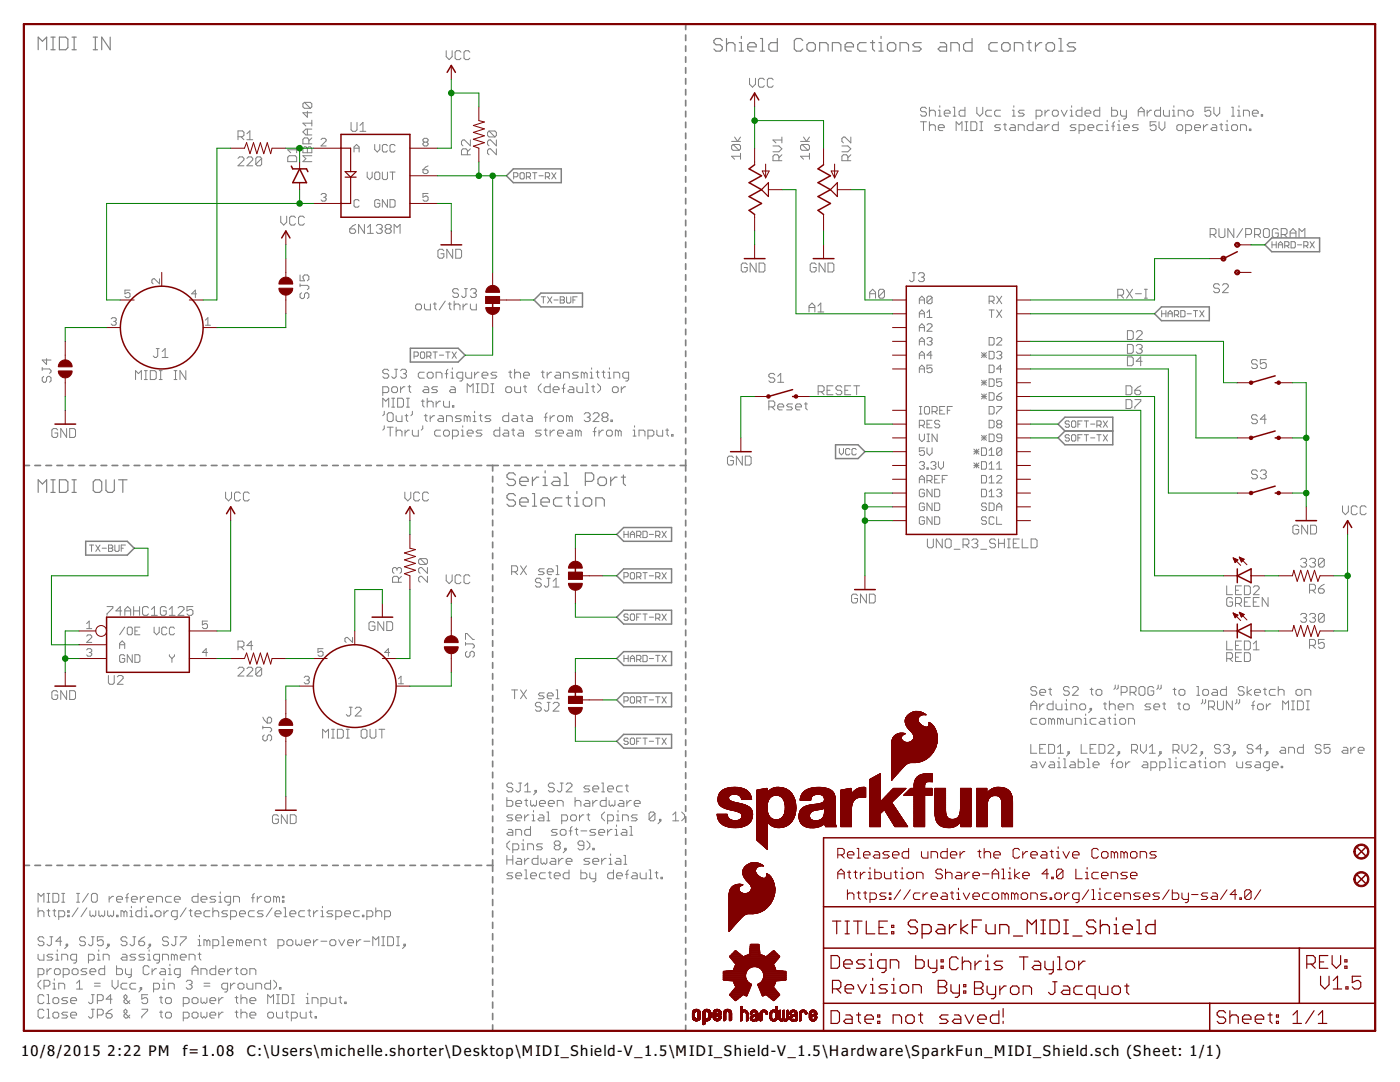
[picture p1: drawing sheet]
<svg xmlns="http://www.w3.org/2000/svg" width="279mm" height="216mm" viewBox="0 0 279 216" stroke-linecap="round" stroke-linejoin="round" font-family="sans-serif">
<defs><g id="words">
<g font-size="3.5">
<text x="4.2" y="210.7">10/8/2015</text>
<text x="21.5" y="210.7">2:22 PM</text>
<text x="36.5" y="210.7">f=1.08</text>
<text x="49.2" y="210.7">C:\Users\michelle.shorter\Desktop\MIDI_Shield-V_1.5\MIDI_Shield-V_1.5\Hardware\SparkFun_MIDI_Shield.sch (Sheet: 1/1)</text>
</g>
</g></defs>
<g fill="none" stroke="#808080" stroke-width=".23">
<path d="M7.6 9.9v-2.5l.9 .8 .8-.8v2.5M10.2 9.9h.8M10.2 7.4h.8M10.6 7.4v2.5M11.9 7.4h1.2l.4 .4v1.7l-.4 .4h-1.2zM14.4 9.9h.8M14.4 7.4h.8M14.8 7.4v2.5M18.6 9.9h.9M18.6 7.4h.9M19 7.4v2.5M22 7.4v2.5l-1.7-2.5v2.5"/>
<path d="M144.1 8.1l-.4-.4h-.8l-.4 .4v.4l.4 .4h.8l.4 .5v.4l-.4 .4h-.8l-.4-.4M145 8.9l.4-.4h.9l.4 .4v1.3M145 7.7v2.5M147.5 10.2h.9M147.5 8.5h.5v1.7M148 7.3v.4M149.2 9.4h1.7v-.5l-.4-.4h-.9l-.4 .4v.9l.4 .4h.9M151.8 7.7h.4v2.5M151.8 10.2h.8M155.1 7.7v2.5h-1.2l-.5-.4v-.9l.5-.4h1.2M160.2 8.1l-.4-.4h-.9l-.4 .4v1.7l.4 .4h.9l.4-.4M161 8.9l.5-.4h.8l.4 .4v.9l-.4 .4h-.8l-.5-.4z"/>
<path d="M163.6 10.2v-1.7h1.2l.5 .4v1.3M166.1 10.2v-1.7h1.3l.4 .4v1.3M168.7 9.4h1.6v-.5l-.4-.4h-.8l-.4 .4v.9l.4 .4h.8M172.9 8.5h-1.3l-.4 .4v.9l.4 .4h1.3M173.7 8.5h.9M174.1 8.1v1.7l.5 .4M175.4 10.2h.9M175.4 8.5h.4v1.7M175.8 7.3v.4M177.1 8.9l.4-.4h.9l.4 .4v.9l-.4 .4h-.9l-.4-.4zM179.6 10.2v-1.7h1.3l.4 .4v1.3M183.9 8.5h-1.3l-.4 .4 .4 .5h.8l.5 .4-.5 .4h-1.2"/>
<path d="M187.6 8.5h.9l.4 .4v1.3h-1.3l-.4-.4 .4-.4h1.3M189.8 10.2v-1.7h1.2l.5 .4v1.3M194 7.7v2.5h-1.3l-.4-.4v-.9l.4-.4h1.3M199.1 8.5h-1.3l-.4 .4v.9l.4 .4h1.3M199.9 8.9l.4-.4h.9l.4 .4v.9l-.4 .4h-.9l-.4-.4zM202.4 10.2v-1.7h1.3l.4 .4v1.3M205 8.5h.8M205.4 8.1v1.7l.4 .4M206.7 8.5v1.7M207.9 8.5h-.4l-.8 .9M208.8 8.9l.4-.4h.8l.5 .4v.9l-.5 .4h-.8l-.4-.4zM211.3 7.7h.4v2.5"/>
<path d="M211.3 10.2h.9M214.7 8.5h-1.3l-.4 .4 .4 .5h.8l.5 .4-.5 .4h-1.2M7.6 98.3v-2.6l.9 .9 .8-.9v2.6M10.2 98.3h.8M10.2 95.7h.8M10.6 95.7v2.6M11.9 95.7h1.2l.4 .5v1.7l-.4 .4h-1.2zM14.4 98.3h.8M14.4 95.7h.8M14.8 95.7v2.6M18.6 96.2l.4-.5h.9l.4 .5v1.7l-.4 .4h-.9l-.4-.4zM21.1 95.7v2.2l.5 .4h.8l.4-.4v-2.2"/>
<path d="M23.7 95.7h1.7M24.5 95.7v2.6M102.9 94.8l-.5-.4h-.8l-.4 .4v.4l.4 .4h.8l.5 .5v.4l-.5 .4h-.8l-.4-.4M102.9 98.9l-.5-.4h-.8l-.4 .4v.4l.4 .5h.8l.5 .4v.4l-.5 .4h-.8l-.4-.4M103.7 96.1h1.7v-.5l-.4-.4h-.9l-.4 .4v.9l.4 .4h.9M106.3 95.2v1.7M106.3 98.5h.4v2.5M107.5 95.2h-.4l-.8 .9M108.4 96.9h.8M108.4 95.2h.4v1.7M108.8 93.9v.5M110.5 95.2h.8l.4 .4v1.3h-1.2l-.5-.4 .5-.4h1.2"/>
<path d="M112.2 99.3h-1.3l-.4 .5v.8l.4 .4h1.3M112.6 94.4h.4v2.5M112.6 96.9h.8M113 99.3h.9M113.4 98.9v1.7l.5 .4M114.7 99.3h.4v1.7M115.1 98.1v.4M116.4 99.8l.4-.5h.9l.4 .5v.8l-.4 .4h-.9l-.4-.4zM116.8 96.1h1.3l.4-.5v-.8l-.4-.4h-1.3v2.5M119.3 95.6l.5-.4h.8l.4 .4v.9l-.4 .4h-.8l-.5-.4zM121.9 95.2v1.7M123.1 95.2h-.4l-.8 .9"/>
<path d="M124 95.2h.8M124.4 94.8v1.7l.4 .4M103.7 100.2h1.7v-.4l-.4-.5h-.9l-.4 .5v.8l.4 .4h.9M106.3 101h.8M107.9 100.2h1.7v-.4l-.4-.5h-.8l-.5 .5v.8l.5 .4h.8M114.7 101h.8M118.9 101v-1.7h1.3l.4 .5v1.2"/>
</g>
<g fill="none" stroke="#808080" stroke-width=".34">
<path d="M136.8 4.8v1.1M136.8 7v1.1M136.8 9.2v1M136.8 11.3v1.1M136.8 13.5v1.1M136.8 15.7v1.1M136.8 17.9v1M136.8 20v1.1M136.8 22.2v1.1M136.8 24.4v1.1M136.8 26.6v1M136.8 28.7v1.1"/>
<path d="M136.8 30.9v1.1M136.8 33.1v1.1M136.8 35.2v1.1M136.8 37.4v1.1M136.8 39.6v1.1M136.8 41.8v1.1M136.8 43.9v1.1M136.8 46.1v1.1M136.8 48.3v1.1M136.8 50.5v1.1M136.8 52.6v1.1M136.8 54.8v1.1"/>
<path d="M136.8 57v1.1M136.8 59.2v1.1M136.8 61.3v1.1M136.8 63.5v1.1M136.8 65.7v1.1M136.8 67.9v1.1M136.8 70v1.1M136.8 72.2v1.1M136.8 74.4v1.1M136.8 76.6v1.1M136.8 78.7v1.1M4.8 92.9h1.1"/>
<path d="M7 92.9h1.1M9.2 92.9h1.1M11.4 92.9h1.1M13.6 92.9h1.1M15.8 92.9h1.1M18 92.9h1.1M20.2 92.9h1.1M22.4 92.9h1.1M24.6 92.9h1.1M26.8 92.9h1.1M29 92.9h1.1M31.2 92.9h1.1"/>
<path d="M33.4 92.9h1.1M35.6 92.9h1.1M37.8 92.9h1.1M40 92.9h1.1M42.2 92.9h1.1M44.4 92.9h1.1M46.6 92.9h1.1M48.8 92.9h1.1M51 92.9h1.1M53.2 92.9h1.1M55.4 92.9h1.1M57.6 92.9h1.1"/>
<path d="M59.8 92.9h1.1M62 92.9h1.1M64.2 92.9h1.1M66.4 92.9h1.1M68.6 92.9h1.1M70.8 92.9h1.1M73 92.9h1.1M75.2 92.9h1.1M77.4 92.9h1.1M79.6 92.9h1.1M81.8 92.9h1.1M84 92.9h1.1"/>
<path d="M86.2 92.9h1.1M88.4 92.9h1.1M90.6 92.9h1.1M92.8 92.9h1.1M95 92.9h1.1M97.2 92.9h2.2M98.3 92.9v1.1M98.3 95.1v1.1M98.3 97.2v1.1M98.3 99.4v1.1M100.5 92.9h1.1M102.7 92.9h1.1"/>
<path d="M104.9 92.9h1.1M107.1 92.9h1.1M109.3 92.9h1.1M111.5 92.9h1.1M113.7 92.9h1.2M115.9 92.9h1.2M118.1 92.9h1.2M120.3 92.9h1.2M122.5 92.9h1.2M124.7 92.9h1.2M126.9 92.9h1.2M129.1 92.9h1.1"/>
<path d="M131.3 92.9h1.1M133.5 92.9h1.1M135.7 92.9h1.1M136.8 80.9v1.1M136.8 83.1v1.1M136.8 85.3v1.1M136.8 87.4v1.1M136.8 89.6v1.1M136.8 91.8v2.2M136.8 95.1v1.1M136.8 97.3v1.1M136.8 99.4v1.1"/>
<path d="M98.3 101.6v1.1M98.3 103.8v1.1M98.3 106v1.1M98.3 108.2v1.1M98.3 110.4v1.1M98.3 112.5v1.1M98.3 114.7v1.1M98.3 116.9v1.1M98.3 119.1v1.1M136.8 101.6v1.1M136.8 103.8v1.1M136.8 106v1.1"/>
<path d="M136.8 108.2v1.1M136.8 110.4v1.1M136.8 112.6v1.1M136.8 114.8v1.1M136.8 117v1.1M136.8 119.2v1.1M98.3 121.3v1.1M98.3 123.5v1.1M98.3 125.7v1.1M98.3 127.8v1.1M98.3 130v1.1M98.3 132.2v1.1"/>
<path d="M98.3 134.4v1.1M98.3 136.6v1.1M98.3 138.8v1.1M136.8 121.3v1.1M136.8 123.5v1.2M136.8 125.7v1.1M136.8 127.9v1.1M136.8 130.1v1.1M136.8 132.3v1.1M136.8 134.5v1.1M136.8 136.7v1.1M136.8 138.9v1.1"/>
<path d="M98.3 141v1.1M98.3 143.2v1.1M98.3 145.3v1.2M98.3 147.5v1.1M98.3 149.7v1.1M98.3 151.9v1.1M98.3 154.1v1.1M98.3 156.3v1.1M98.3 158.5v1.1M136.8 141.1v1.1M136.8 143.3v1.1M136.8 145.4v1.2"/>
<path d="M136.8 147.6v1.1M136.8 149.8v1.1M136.8 152v1.1M136.8 154.2v1.1M136.8 156.4v1.1M136.8 158.6v1.1M4.8 172.7h1.1M7 172.7h1.1M9.2 172.7h1.1M11.4 172.7h1.1M13.6 172.7h1.1M15.8 172.7h1.1"/>
<path d="M18 172.7h1.1M20.2 172.7h1.1M22.4 172.7h1.1M24.6 172.7h1.1M26.8 172.7h1.1M29 172.7h1.1M31.2 172.7h1.1M33.4 172.7h1.1M35.6 172.7h1.1M37.8 172.7h1.1M40 172.7h1.1M42.2 172.7h1.1"/>
<path d="M44.4 172.7h1.1M46.6 172.7h1.1M48.8 172.7h1.1M51 172.7h1.1M53.2 172.7h1.1M55.4 172.7h1.1M57.6 172.7h1.1M59.8 172.7h1.1M62 172.7h1.1M64.2 172.7h1.1M66.4 172.7h1.1M68.6 172.7h1.1"/>
<path d="M70.8 172.7h1.1M73 172.7h1.1M75.2 172.7h1.1M77.4 172.7h1.1M79.6 172.7h1.1M81.8 172.7h1.1M84 172.7h1.1M86.2 172.7h1.1M88.4 172.7h1.1M90.6 172.7h1.1M92.8 172.7h1.1M95 172.7h1.1"/>
<path d="M97.2 172.7h1.1M98.3 160.6v1.1M98.3 162.8v1.1M98.3 165v1.1M98.3 167.2v1.1M98.3 169.4v1.1M98.3 171.6v2.3M98.3 174.9v1.2M98.3 177.2v1.2M98.3 179.5v1.2M136.8 160.8v1.1M136.8 163v1.1"/>
<path d="M136.8 165.2v1.1M136.8 167.3v1.2M136.8 169.5v1.1M136.8 171.7v1.1M136.8 173.9v1.1M136.8 176.1v1.1M136.8 178.3v1.1M98.3 181.8v1.2M98.3 184v1.2M98.3 186.3v1.2M98.3 188.6v1.2M98.3 190.9v1.1"/>
<path d="M98.3 193.1v1.2M98.3 195.4v1.2M98.3 197.7v1.2M98.3 200v1.1M136.8 180.5v1.1M136.8 182.7v1.1M136.8 184.9v1.1M136.8 187.1v1.1M136.8 189.3v1.1M136.8 191.5v1.1M136.8 193.6v1.2M136.8 195.8v1.1"/>
<path d="M136.8 198v1.1M98.3 202.2v1.2M98.3 204.5v1.2M136.8 200.2v1.1M136.8 202.4v1.1M136.8 204.6v1.1"/>
</g>
<g fill="none" stroke="#808080" stroke-width=".2">
<path d="M89 10.1v1.2l.6 .6 .6-.6v-1.2M92 10.4l-.3-.3h-.6l-.3 .3v1.2l.3 .3h.6l.3-.3M93.8 10.4l-.3-.3h-.6l-.3 .3v1.2l.3 .3h.6l.3-.3M149.6 15.6v1.2l.6 .6 .6-.6v-1.2M152.5 15.9l-.2-.3h-.6l-.3 .3v1.2l.3 .3h.6l.2-.3M154.3 15.9l-.3-.3h-.6l-.3 .3v1.2l.3 .3h.6l.3-.3M47.5 27.3h.9l.3-.3v-.6l-.3-.3h-.9v1.8M47.5 31.6l.3-.3h.6l.3 .3v.3l-1.2 1.2h1.2M48.1 27.3l.6 .6M49.3 31.6l.3-.3h.5l.3 .3v.3l-1.1 1.2h1.1M49.3 26.7l.6-.6v1.8M49.3 27.9h1.1"/>
<path d="M52.2 31.6l-.3-.3h-.6l-.2 .3v1.2M52.2 31.6v1.2l-.3 .3h-.6l-.2-.3M52.2 31.6l-1.1 1.2M57.4 31.4l.3-.3h1.2l.3 .3v.9h-1.8zM59.2 29.3v1.2M59.2 29.9h-1.8l.6 .6M60.5 29.6l.2-.3h.3l.3 .3 .3-.3h.3l.3 .3v.9h-1.7zM60.7 20.4l-.2 .3v.6l.2 .3h1.2M60.7 20.4h1.2l.3 .3v.6l-.3 .3M60.7 20.4l1.2 1.2M61.3 22.2v1.2l-.8-.9h1.7M61.3 25.8v1.1"/>
<path d="M61.3 29.6v.9M61.6 28.7v-.9l-.3-.3h-.6l-.2 .3v.9h1.7M62.2 25.8h-1.2l-.5 .5 .5 .6h1.2M62.2 31.1h-1.7l.5 .6-.5 .6h1.7M62.2 24v1.1M62.2 27.5l-.6 .6M62.2 24.6h-1.7l.5 .5M64.1 27.9l.2-.3h.5l.3 .3v.2l-1 1h1M64.1 38.9l.2-.3h.5l.3 .3v.2l-.3 .3M64.6 39.4h.2M64.8 39.4l.3 .2v.3l-.3 .2h-.5l-.2-.2M70.1 24.4v1.5l.3 .3h.6l.2-.3v-1.5"/>
<path d="M70.7 30.3v-1l.5-.5 .5 .5v1M70.7 29.6h1M71.8 25l.6-.6v1.8M71.8 26.2h1.2M73.3 34.3v1l.5 .5 .5-.5v-1M74.8 34.6l.2-.3h.5l.3 .3v1l-.3 .2h-.5l-.2-.2zM74.8 28.8v1l.5 .5 .5-.5v-1M76.3 34.3v1.3l.3 .2h.5l.2-.2v-1.3M77.3 29.1l-.2-.3h-.5l-.3 .3v1l.3 .2h.5l.2-.2M77.3 39.8v1.5l-1-1.5v1.5M77.8 39.8h.8l.2 .3v1l-.2 .2h-.8zM77.8 34.3h1"/>
<path d="M78.3 34.3v1.5M78.8 29.1l-.2-.3h-.5l-.3 .3v1l.3 .2h.5l.2-.2M84.4 33.9h.8l.2 .2v.3l-.2 .2h-.5l-.3-.2zM84.7 28.4l-.3 .2v.3l.3 .2h.5l.2-.2v-.3l-.2-.2M84.7 28.4l-.3-.3v-.2l.3-.3h.5l.2 .3v.2l-.2 .3M84.7 28.4h.5M85.4 38.6h-1v.8l.5-.3h.3l.2 .3v.5l-.2 .2h-.5l-.3-.2M85.4 33.1l-.5 .3-.5 .5M93.3 30.9v-.9l-.3-.3h-.6l-.3 .3v.9h1.8M93.9 27.9v1.2l-1.2-1.2h-.3l-.3 .3v.6l.3 .3M93.9 29.7l-.6 .6M97.6 26.1h1.2l.3 .3v.6l-.3 .3"/>
<path d="M97.6 26.1l-.3 .3v.6l.3 .3h1.2M97.6 26.1l1.2 1.2M99.1 27.9v1.2l-1.2-1.2h-.3l-.3 .3v.6l.3 .3M99.1 29.7v1.2l-1.2-1.2h-.3l-.3 .3v.6l.3 .3M102.5 35.3h.6l.3-.2v-.4l-.3-.2h-.6v1.2M103.8 34.7l.2-.2h.4l.2 .2v.8l-.2 .2h-.4l-.2-.2zM105.1 35.3h.6l.2-.2v-.4l-.2-.2h-.6v1.2M105.5 35.3l.4 .4M106.3 34.5h.8M106.7 34.5v1.2M107.6 35.1h.8M108.8 35.3h.7l.2-.2v-.4l-.2-.2h-.7v1.2"/>
<path d="M109.3 35.3l.4 .4M110.1 34.5l.9 1.2M111 34.5l-.9 1.2M146 28.2h1.8M146.3 28.8h1.2l.3 .3v.6l-.3 .3M146.3 28.8l-.3 .3v.6l.3 .3h1.2M146.3 28.8l1.2 1.2M146.6 27.3l.6 .9 .6-.9M147.8 31.2h-1.8l.6 .6M147.8 30.6v1.2M154.3 29.1h1.1l.6 .6-.6 .6h-1.1M155.4 32.1v-.9l-.2-.3h-.6l-.3 .3v.9h1.7"/>
<path d="M156 27.9h-1.7l.6 .6M156 30.9l-.6 .6M156 27.3v1.2M159.8 28.2h1.7M160.1 28.8l-.3 .3v.6l.3 .3h1.1M160.1 28.8h1.1l.3 .3v.6l-.3 .3M160.1 28.8l1.1 1.2M160.4 27.3l.6 .9 .5-.9M161.5 31.2h-1.7l.6 .6M161.5 30.6v1.2M168 29.1h1.2l.6 .6-.6 .6h-1.2M169.2 32.1v-.9l-.3-.3h-.6l-.3 .3v.9h1.8"/>
<path d="M169.8 30.9l-.6 .6M169.8 27.3v1.2l-1.2-1.2h-.3l-.3 .3v.6l.3 .3M183.7 24.3h1.2M184.3 24.3v1.8M184.9 21.7l-.3-.3h-.6l-.3 .3v.3l.3 .3h.6l.3 .3v.3l-.3 .3h-.6l-.3-.3M185.5 22.3l.3-.3h.6l.3 .3v.9M185.5 21.4v1.8M185.5 24.3v1.8M185.5 25.2l.3-.3h.6l.3 .3v.9M187.3 25.5h1.1v-.3l-.2-.3h-.6l-.3 .3v.6l.3 .3h.6M187.3 23.2h.6M187.3 22h.3v1.2"/>
<path d="M187.6 21.1v.3M188.4 22.6h1.2v-.3l-.3-.3h-.6l-.3 .3v.6l.3 .3h.6M190.2 21.4h.3v1.8M190.2 23.2h.6M190.8 26.1v-1.8l.6 .6 .6-.6v1.8M192.6 21.4v1.8h-.9l-.3-.3v-.6l.3-.3h.9M192.6 24.3h.6M192.6 26.1h.6M192.9 24.3v1.8M193.8 24.3h.8l.3 .3v1.2l-.3 .3h-.8zM194.9 21.4v1.2l.6 .6 .6-.6v-1.2M195.5 24.3h.6"/>
<path d="M195.5 26.1h.6M195.8 24.3v1.8M197.9 22h-.9l-.3 .3v.6l.3 .3h.9M199.7 24.9h-.9l-.3 .3 .3 .3h.6l.3 .3-.3 .3h-.9M199.7 22h-.9l-.3 .3v.6l.3 .3h.9M200.3 24.9h.6M200.6 24.6v1.2l.3 .3M201.7 24.9h.6l.3 .3v.9h-.9l-.3-.3 .3-.3h.9M202 23.2h.6M202 22h.3v1.2M202.3 21.1v.3M203.2 26.1v-1.2h.9l.3 .3v.9"/>
<path d="M204.4 22h-.9l-.3 .3 .3 .3h.6l.3 .3-.3 .3h-.9M206.2 24.3v1.8h-.9l-.3-.3v-.6l.3-.3h.9M206.8 23.2h.8l.3-.3v-.6l-.3-.3h-.8v1.7M207.1 24.9h.5l.3 .3v.9h-.8l-.3-.3 .3-.3h.8M208.6 22v1.2M208.6 24.9v1.2M209.4 22h-.3l-.5 .6M209.4 24.9h-.3l-.5 .6M210.3 22h.6l.3 .3v.6l-.3 .3h-.6l-.3-.3v-.6zM211.2 24.3v1.8h-.9l-.3-.3v-.6l.3-.3h.9M211.8 22l.6 1.2 .6-1.2M213.6 23.2h.6"/>
<path d="M213.6 22h.3v1.2M213.9 21.1v.3M214.7 24.9h-.8l-.3 .3 .3 .3h.6l.2 .3-.2 .3h-.9M215.3 26.1h.9l.3-.3v-.6l-.3-.3h-.9v1.7M215.9 21.4v1.8h-.8l-.3-.3v-.6l.3-.3h.8M216.5 22.6h1.2v-.3l-.3-.3h-.6l-.3 .3v.6l.3 .3h.6M217.1 25.5h1.2v-.3l-.3-.3h-.6l-.3 .3v.6l.3 .3h.6M219.5 21.4v1.8h-.9l-.3-.3v-.6l.3-.3h.9M220.1 24.9h-.9l-.3 .3v.6l.3 .3h.9M220.7 24.9h.3v1.2M220.7 26.1h.6M221 24v.3"/>
<path d="M221.8 21.4v1.8h.9l.3-.3v-.6l-.3-.3h-.9M221.8 25.2h.6M222.4 24.3l-.3 .3v1.5M223 24.9h.3v1.2M223 26.1h.6M223.3 24v.3M223.6 22v.9l.3 .3h.9M224.2 25.5h1.2v-.3l-.3-.3h-.6l-.3 .3v.6l.3 .3h.6M224.8 22v1.5l-.3 .2h-.3M227.2 23.2v-1.2l.6-.6 .5 .6v1.2M227.2 22.3h1.1M227.2 24.9h-.9l-.3 .3 .3 .3h.6l.3 .3-.3 .3h-.9"/>
<path d="M228.9 22v1.2M229.8 22h-.3l-.6 .6M230.7 24.3h-1.2v.9l.6-.3h.3l.3 .3v.6l-.3 .3h-.6l-.3-.3M231.3 24.3v1.2l.6 .6 .6-.6v-1.2M231.6 21.4v1.8h-.9l-.3-.3v-.6l.3-.3h.9M232.2 22v.9l.3 .3h.9v-1.2M234 23.2h.5M234 22h.3v1.2M234.3 21.1v.3M235.1 23.2v-1.2h.9l.3 .3v.9M235.1 24.9h.6l.3 .3v.6l-.3 .3h-.6l-.2-.3v-.6zM236.6 26.1h.9l.3-.3v-.6l-.3-.3h-.9v1.7"/>
<path d="M236.9 22.3l.3-.3h.6l.3 .3v.6l-.3 .3h-.6l-.3-.3zM238.4 25.5h1.2v-.3l-.3-.3h-.6l-.3 .3v.6l.3 .3h.6M240.2 24.9v1.2M241.1 24.9h-.3l-.6 .6M241.6 21.4h-1.1v.9l.6-.3h.3l.2 .3v.6l-.2 .3h-.6l-.3-.3M242 24.9h.5l.3 .3v.9h-.8l-.3-.3 .3-.3h.8M242.3 21.4v1.2l.5 .6 .6-.6v-1.2M243.4 24.9h.6M243.7 24.6v1.2l.3 .3M244.6 24.9h.3v1.2M244.6 26.1h.6M244.9 24v.3"/>
<path d="M245.8 25.2l.3-.3h.6l.3 .3v.6l-.3 .3h-.6l-.3-.3zM245.8 21.4h.3v1.8M245.8 23.2h.6M247 23.2h.6M247 22h.3v1.2M247.3 21.1v.3M247.6 26.1v-1.2h.9l.3 .3v.9M248.2 23.2v-1.2h.8l.3 .3v.9M249.3 25.8h.3v.3h-.3zM249.9 22.6h1.2v-.3l-.3-.3h-.6l-.3 .3v.6l.3 .3h.6M251.7 22.9h.3v.3h-.3zM26 57.9h-1.1v.7l.5-.2h.3l.3 .2v.5l-.3 .3h-.5l-.3-.3"/>
<path d="M31.8 55.6v1l-1-1h-.2l-.3 .3v.5l.3 .2M39.2 58.6h-1l.8-.7v1.5M56 43.1v1.2l.6 .6 .6-.6v-1.2M59 43.4l-.3-.3h-.6l-.3 .3v1.2l.3 .3h.6l.3-.3M59.9 54.9v1.1h.9l-.3-.8 .3-.3h.5l.3 .3v.6l-.3 .2M59.9 56.9h1.4l.3 .3v.3l-.3 .3M59.9 56.6v.6M60.2 58.4l-.3 .3v.6l.3 .3h.3l.3-.3v-.6l.3-.3h.2l.3 .3v.6l-.3 .3M60.7 43.4l-.2-.3h-.6l-.3 .3v1.2l.3 .3h.6l.2-.3M69.8 45.7h.9l.3 .3v.3l-.3 .3h-.6l-.3-.3zM71 44.8l-.6 .3-.6 .6M71.7 40.1l-.3-.3h-.5l-.2 .3v1l.2 .2h.5l.3-.2"/>
<path d="M72.7 44.8v1.8l-1.1-1.8v1.8M73.3 46.6h1.2M73.3 45.4l.6-.6v1.8M75.1 45.1l.3-.3h.6l.3 .3v.3l-.3 .3M75.7 45.7h.3M75.8 40.1l-.3-.3h-.5l-.2 .3v1l.2 .2h.5l.3-.2v-.5h-.5M76 45.7l.3 .3v.3l-.3 .3h-.6l-.3-.3M77.2 45.7l-.3 .3v.3l.3 .3h.6l.3-.3v-.3l-.3-.3M77.2 45.7h.6M77.2 45.7l-.3-.3v-.3l.3-.3h.6l.3 .3v.3l-.3 .3M78.7 46.6v-1.8l.5 .6 .6-.6v1.8M88.6 50l-.3-.3h-.6l-.3 .3v1.2l.3 .3h.6l.3-.3v-.6h-.6"/>
<path d="M90.3 49.7v1.8l-1.1-1.8v1.8M91 49.7h.8l.3 .3v1.2l-.3 .3h-.8zM91.5 57.9l-.3-.3h-.6l-.3 .3v.3l.3 .3h.6l.3 .3v.3l-.3 .3h-.6l-.3-.3M92.7 57.6h.6M93 57.6v1.5l-.3 .3h-.3l-.3-.3M93.9 57.9l.3-.3h.6l.3 .3v.3l-.3 .3M94.5 58.5h.3M94.8 58.5l.3 .3v.3l-.3 .3h-.6l-.3-.3M108 59.2h.9M108.4 59.2v1.3M109.3 59.2l.8 1.3M110.1 59.2l-.8 1.3"/>
<path d="M110.6 59.9h.8M111.8 59.2h.6l.2 .2-.2 .5 .2 .4-.2 .2h-.6zM111.8 59.9h.6M113.1 59.2v1.1l.2 .2h.4l.2-.2v-1.1M114.3 59.9h.5M115.2 59.2h-.9v1.3M149.1 52.8l-.3-.3h-.6l-.3 .3v1.2l.3 .3h.6l.3-.3v-.6h-.6M150.9 52.5v1.8l-1.2-1.8v1.8M151.5 52.5h.9l.3 .3v1.2l-.3 .3h-.9zM162.9 52.8l-.3-.3h-.6l-.3 .3v1.2l.3 .3h.6l.3-.3v-.6h-.6M164.7 52.5v1.8l-1.2-1.8v1.8M165.2 52.5h.9l.3 .3v1.2l-.3 .3h-.9z"/>
<path d="M173.6 58.6h1.1M173.6 59.5v-1.2l.6-.6 .5 .6v1.2M176.5 58l-.3-.3h-.6l-.3 .3v1.2M176.5 58v1.2l-.3 .3h-.6l-.3-.3M176.5 58l-1.2 1.2M182.1 54.4h.6M182.4 54.4v1.5l-.3 .3h-.3l-.3-.3M183.3 54.7l.3-.3h.6l.3 .3v.3l-.3 .3M183.5 59.9h1M183.9 55.3h.3M184.2 55.3l.3 .3v.3l-.3 .3h-.6l-.3-.3M186 59.4l-.2-.3h-.5l-.3 .3v.9"/>
<path d="M186 59.4v.9l-.2 .3h-.5l-.3-.3M186 59.4l-1 .9M198.9 59.1l1 1.5M199.9 59.1l-1 1.5M223.1 58.9h.8l.3-.3v-.6l-.3-.3h-.8v1.8M223.6 58.9l.6 .6M224.8 57.7l1.2 1.8M226 57.7l-1.2 1.8M226.6 58.6h1.2M228.4 57.7h.6M228.4 59.5h.6M228.7 57.7v1.8"/>
<path d="M241.5 46.8h.9l.3-.3v-.6l-.3-.3h-.9v1.8M242.1 46.8l.6 .6M243.3 45.6v1.5l.3 .3h.6l.3-.3v-1.5M243.4 56.9l-.3-.3h-.6l-.3 .3v.3l.3 .3h.6l.3 .3v.3l-.3 .3h-.6l-.3-.3M244 56.9l.3-.3h.5l.3 .3v.3l-1.1 1.2h1.1M246.2 45.6v1.8l-1.2-1.8v1.8M248 45.6l-1.2 1.8M248.6 46.8h.9l.3-.3v-.6l-.3-.3h-.9v1.8M250.4 46.8h.8l.3-.3v-.6l-.3-.3h-.8v1.8M251 46.8l.5 .6M252.1 45.9l.3-.3h.6l.3 .3v1.2l-.3 .3h-.6l-.3-.3zM253.9 48.2v1.3"/>
<path d="M253.9 48.9h.8M254.7 48.2v1.3M255.1 45.9l-.3-.3h-.6l-.3 .3v1.2l.3 .3h.6l.3-.3v-.6h-.6M255.1 49.5v-.9l.4-.4 .5 .4v.9M255.1 48.9h.9M255.7 46.8h.9l.3-.3v-.6l-.3-.3h-.9v1.8M256.3 46.8l.6 .6M256.4 49h.6l.2-.1v-.5l-.2-.2h-.6v1.3M256.8 49l.4 .5M257.5 47.4v-1.2l.5-.6 .6 .6v1.2M257.5 46.5h1.1M257.7 48.2h.6l.2 .2v.9l-.2 .2h-.6z"/>
<path d="M258.9 48.9h.9M259.2 47.4v-1.8l.6 .6 .6-.6v1.8M260.2 49h.6l.2-.1v-.5l-.2-.2h-.6v1.3M260.6 49l.4 .5M261.5 48.2l.8 1.3M262.3 48.2l-.8 1.3M8.4 73.6h1.5l.3 .3v.3l-.3 .3M8.4 73.3v.6M8.7 75.1l-.3 .3v.6l.3 .3h.3l.3-.3v-.6l.3-.3h.3l.3 .3v.6l-.3 .3M9.3 71.6v1.1l-.9-.9h1.8M22.2 63.6l.2-.2h.5l.3 .2v.3l-.3 .2M22.7 64.1h.2"/>
<path d="M22.9 64.1l.3 .3v.2l-.3 .3h-.5l-.2-.3M27.1 75.7v-1.7l.5 .5 .6-.5v1.7M28.8 75.7h.6M28.8 74h.6M29.1 74v1.7M30 74h.9l.3 .3v1.1l-.3 .3h-.9zM31.2 69.6h.6M31.5 69.6v1.4l-.3 .3h-.3l-.3-.3M31.8 75.7h.6M31.8 74h.6M32.1 74v1.7M32.4 71.3h1.1"/>
<path d="M32.4 70.1l.6-.5v1.7M34.7 75.7h.6M34.7 74h.6M35 74v1.7M37.1 74v1.7l-1.2-1.7v1.7M41 64.9h1M41 63.9l.5-.5v1.5M76.4 78.3h.9l.3-.3v-.5l-.3-.3h-.9v1.7M77.6 74l-.3-.3h-.6l-.3 .3v.3l.3 .3h.6l.3 .3v.3l-.3 .3h-.6l-.3-.3M78.2 79.5h.6M78.5 77.2h.6l.2 .3v.5l-.2 .3h-.6l-.3-.3v-.5zM78.5 79.5v1.7"/>
<path d="M78.8 73.7h.5M79.1 73.7v1.5l-.3 .3h-.3l-.3-.3M79.4 79.5h.8l.3 .3v1.1l-.3 .3h-.8zM79.9 74l.3-.3h.6l.3 .3v.3l-.3 .3M79.9 77.2v1.1M80.5 74.6h.3M80.8 74.6l.3 .3v.3l-.3 .3h-.6l-.3-.3M80.8 77.2h-.3l-.6 .5M81.1 79.5h.6M81.4 79.5v1.7M81.4 77.2h.6M81.7 76.9v1.1l.3 .3"/>
<path d="M82.6 71.1h.7l.2-.2v-.5l-.2-.2h-.7v1.3M83.2 60.7h.6l.3 .3v.5l-.3 .3h-.6l-.2-.3v-.5zM84.1 70.2h.4l.3 .2v.9l-.3 .2h-.4l-.2-.2v-.9zM84.4 79.8v1.1l.3 .3M84.7 74.3h-.9l-.3 .3v.6l.3 .3h.9M84.7 77.2h.6l.3 .3v.8h-.9l-.3-.3 .3-.3h.9M84.7 60.7v.8l.3 .3h.9v-1.1M85.2 71.1h.6l.2-.2v-.5l-.2-.2h-.6v1.3M85.3 74.6l.3-.3h.5l.3 .3v.6l-.3 .3h-.5l-.3-.3zM85.3 79.5v1.7M85.6 71.1l.4 .4M86.4 70.2h.9"/>
<path d="M86.5 60.7h.6M86.8 60.4v1.1l.3 .3M86.8 70.2v1.3M87 75.5v-1.2h.9l.3 .3v.9M87.3 77.2h-.9l-.3 .3 .3 .2h.6l.3 .3-.3 .3h-.9M87.7 70.9h.8M88.8 74.6h.6M88.9 60.1l-1.2 1.7M89 70.2h.8M89.4 73.7l-.3 .3v1.5M89.4 70.2v1.3M89.5 60.7h.5"/>
<path d="M89.7 60.4v1.1l.3 .3M90 77.2h.6l.3 .3v.8h-.9l-.3-.3 .3-.3h.9M90 75.5h.6M90 74.3h.3v1.2M90.2 70.2l.9 1.3M90.3 73.4v.3M90.6 61l.3-.3h.6l.3 .3v.8M90.6 60.1v1.7M91.1 70.2l-.9 1.3M92.4 75.5h-.9l-.3-.3v-.6l.3-.3h.9v1.5l-.3 .2h-.3M92.4 60.7v1.1M92.9 74.3v.9l.3 .3h.9v-1.2"/>
<path d="M93.2 78.3v-1.7l.6 .6 .6-.6v1.7M93.3 60.7h-.3l-.6 .5M93.9 60.7v.8l.3 .3h.9v-1.1M94.7 74.3v1.2M95 78.3h.6M95 76.6h.6M95.3 76.6v1.7M95.6 74.3h-.3l-.6 .6M96.2 74.9h1.2v-.3l-.3-.3h-.6l-.3 .3v.6l.3 .3h.6M96.2 76.6h.9l.3 .3v1.1l-.3 .3h-.9zM98 78.3h.6M98 76.6h.6"/>
<path d="M98.3 76.6v1.7M99.1 74.3h-.8l-.3 .3 .3 .3h.5l.3 .3-.3 .3h-.8M101.2 77.2h.6l.3 .3v.5l-.3 .3h-.6l-.3-.3v-.5zM101.5 74.3h.6M101.8 74v1.2l.3 .3M102.7 74.6l.3-.3h.6l.3 .3v.9M102.7 73.7v1.8M102.7 77.2v.8l.3 .3h.9v-1.1M104.5 74.9h1.1v-.3l-.2-.3h-.6l-.3 .3v.6l.3 .3h.6M104.5 77.2h.6M104.8 76.9v1.1l.3 .3M108 74.3h.6"/>
<path d="M108 76.6l-.6 .6v.5l.6 .6M108.3 74v1.2l.3 .3M109.2 74.3v1.2M109.8 76.6v1.7h-.9l-.3-.3v-.5l.3-.3h.9M110.1 74.3h-.3l-.6 .6M110.4 77.7h1.2v-.2l-.3-.3h-.6l-.3 .3v.5l.3 .3h.6M111 74.3h.6l.3 .3v.9h-.9l-.3-.3 .3-.3h.9M112.2 77.5h.6M112.5 75.5v-1.2h.8l.3 .3v.9M112.8 76.6l-.3 .3v1.4M113.6 77.2h.6l.3 .3v.8h-.9l-.3-.3 .3-.3h.9M115.1 77.2v.8l.3 .3h.9v-1.1"/>
<path d="M115.4 74.3h-.9l-.3 .3 .3 .3h.6l.3 .3-.3 .3h-.9M116.6 74.6l-.3-.3h-.3v1.2M116.6 74.6v.9M116.6 74.6l.3-.3 .3 .3v.9M116.9 76.6h.3v1.7M116.9 78.3h.6M117.8 75.5h.6M117.8 74.3h.3v1.2M118.1 73.4v.3M118.1 77.2h.6M118.4 76.9v1.1l.3 .3M119 74.3h.5"/>
<path d="M119.3 74v1.2l.2 .3M119.3 76.6l.5 .6v.5l-.5 .6M120.1 74.3h.6M120.4 74v1.2l.3 .3M121.3 75.5h.6M121.3 74.3h.3v1.2M121.6 73.4v.3M122.5 75.5v-1.2h.9l.3 .3v.9M122.5 77.2h.6l.3 .3v.5l-.3 .3h-.6l-.3-.3v-.5zM124 77.2v1.1M124.9 77.2h-.3l-.6 .5M125.5 75.5h-.9l-.3-.3v-.6l.3-.3h.9v1.5l-.3 .2h-.3"/>
<path d="M154.6 74.8l-.3-.3h-.6l-.3 .3v.3l.3 .3h.6l.3 .3v.3l-.3 .3h-.6l-.3-.3M155.2 76.3h1.2M155.2 75.1l.6-.6v1.8M161.5 62.3v-1.2l.6-.6 .5 .6v1.2M161.5 61.4h1.1M163.2 61.1l.6-.6v1.8M163.2 62.3h1.2M163.3 78.2h.9l.3-.3v-.6l-.3-.3h-.9v1.8M163.9 78.2l.6 .6M165.1 77.9h.6M166.2 77h-1.1v1.8h1.1M168 77.3l-.3-.3h-.6l-.3 .3v.3l.3 .3h.6l.3 .3v.3l-.3 .3h-.6l-.3-.3"/>
<path d="M168.6 77.9h.6M169.8 77h-1.2v1.8h1.2M170.4 77h1.2M171 77v1.8M183.5 66.1v-1l.5-.5 .5 .5v1M183.5 60.6v-1l.5-.5 .5 .5v1M183.5 70.9h1M183.5 73.6h1M183.5 63.4v-1l.5-.6 .5 .6v1M183.5 68.9v-1l.5-.5 .5 .5v1M183.5 71.6v-1l.5-.5 .5 .5v1M183.5 74.4v-1l.5-.5 .5 .5v1"/>
<path d="M183.5 62.6h1M183.5 65.4h1M183.5 68.1h1M185 67.6l.3-.2h.5l.2 .2v.3l-.2 .2M185 62.4l.5-.6v1.6M185 64.9l.3-.3h.5l.2 .3v.2l-1 1h1M185 63.4h1M185.5 68.1h.3M185.8 68.1l.2 .2v.3l-.2 .3h-.5l-.3-.3M186 70.9h-1l.8-.8v1.5M186 72.9h-1v.7l.5-.2h.3l.2 .2v.5l-.2 .3h-.5l-.3-.3M195.9 70.4l1 1"/>
<path d="M195.9 70.9h1M195.9 75.9l1 1M195.9 76.4h1M195.9 78.6l1 1M195.9 79.1h1M196.4 70.4v1M196.4 75.9v1M196.4 78.6v1M196.9 75.9l-1 1M196.9 70.4l-1 1M196.9 78.6l-1 1M197.4 78.4h.7l.3 .2v1l-.3 .3h-.7z"/>
<path d="M197.4 60.1h.7l.3-.2v-.5l-.3-.3h-.7v1.5M197.4 67.4h.7l.3 .2v1l-.3 .3h-.7zM197.4 70.1h.7l.3 .3v1l-.3 .2h-.7zM197.4 72.9h.7l.3 .2v1l-.3 .3h-.7zM197.4 75.6h.7l.3 .3v1l-.3 .2h-.7zM197.4 61.8h1M197.9 60.1l.5 .5M197.9 61.8v1.6M198.9 70.4l.3-.3h.5l.2 .3v.2l-.2 .3M198.9 79.1h.8l.2 .3v.2l-.2 .3h-.5l-.3-.3zM198.9 61.8l1 1.6M198.9 67.6l.3-.2h.5l.2 .2v.3l-1 1h1"/>
<path d="M199.4 70.9h.3M199.7 70.9l.2 .2v.3l-.2 .2h-.5l-.3-.2M199.9 75.6h-1v.8l.5-.3h.3l.2 .3v.5l-.2 .2h-.5l-.3-.2M199.9 61.8l-1 1.6M199.9 73.6h-1l.8-.7v1.5M199.9 78.4l-.5 .2-.5 .5M224.7 77h.9l.3 .3v1.2l-.3 .3h-.9zM224.7 79.7h.9l.3 .3v1.2l-.3 .3h-.9zM225 66h.9l.3 .3v1.2l-.3 .3h-.9zM225 68.7h.9l.3 .3v1.2l-.3 .3h-.9zM225 71.2h.9l.3 .3v1.2l-.3 .3h-.9zM226.5 77.9h.9l.3 .3v.3l-.3 .3h-.6l-.3-.3z"/>
<path d="M226.5 79.7h1.2v.3l-1.2 1.2v.3M226.8 66.3l.3-.3h.5l.3 .3v.3l-1.1 1.2h1.1M226.8 69l.3-.3h.5l.3 .3v.3l-.3 .3M227.4 69.6h.2M227.6 69.6l.3 .3v.3l-.3 .3h-.5l-.3-.3M227.7 77l-.6 .3-.6 .6M227.9 72.1h-1.1l.8-.9v1.8M231.8 62.6h.9M231.8 62v1.2M232.7 62v1.2M233.1 62.6h.9M233.1 63.2v-.8l.4-.4 .5 .4v.8"/>
<path d="M234.4 62.8h.6l.2-.2v-.4l-.2-.2h-.6v1.2M234.8 62.8l.4 .4M235.6 62h.7l.2 .2v.8l-.2 .2h-.7zM236.9 62.6h.9M238.2 62h.8M238.6 62v1.2M239.4 62l.9 1.2M240.3 62l-.9 1.2M250.9 72.1l-.3-.3h-.6l-.2 .3v.2l.2 .3h.6l.3 .3v.3l-.3 .3h-.6l-.2-.3M252.7 71.8h-1.2v.8l.6-.3h.3l.3 .3v.6l-.3 .3h-.6l-.3-.3M11.5 85.8l-.3-.3h-.6l-.2 .3v1.2l.2 .3h.6l.3-.3v-.6h-.6M13.3 85.5v1.8l-1.2-1.8v1.8"/>
<path d="M13.9 85.5h.9l.3 .3v1.2l-.3 .3h-.9zM45 98.2v1.2l.6 .5 .6-.5v-1.2M48 98.5l-.3-.3h-.6l-.3 .3v1.2l.3 .2h.6l.3-.2M49.7 98.5l-.3-.3h-.5l-.3 .3v1.2l.3 .2h.5l.3-.2M76.4 81.2v-1.7l.6 .6 .6-.6v1.7M76.7 82.1v.6l-.3 .3M76.7 85v.5l-.3 .3M77.3 82.7l.3-.3h.6l.3 .3v1.1l-.3 .3h-.6l-.3-.3zM77.3 85.2h1.2M77.9 85.2v1.8M78.2 81.2h.6M79.1 83v.8l.3 .3h.8v-1.1"/>
<path d="M79.1 85.2v1.8M79.1 86.1l.3-.3h.5l.3 .3v.9M80.8 98.2v1.2l.6 .5 .6-.5v-1.2M80.8 83h.6M80.8 85.8v1.2M81.1 82.7v1.1l.3 .3M81.1 81.2h.6M81.7 85.8h-.3l-.6 .6M82.3 85.8v.9l.3 .3h.9v-1.2M82.3 82.1v.6l-.3 .3M83.7 98.5l-.2-.3h-.6l-.3 .3v1.2l.3 .2h.6l.2-.2M84.1 80.1h.6"/>
<path d="M84.4 85v.5l-.3 .3M84.7 83h.6M85 82.7v1.1l.3 .3M85.3 80.3l.3-.2h.5l.3 .2v.9M85.5 98.5l-.3-.3h-.6l-.3 .3v1.2l.3 .2h.6l.3-.2M85.9 83v1.1M86.7 83h-.3l-.5 .5M87 80.1v1.1M87.6 83h.6l.3 .2v.9h-.9l-.3-.3 .3-.3h.9M87.9 85.8h-.9l-.3 .3v.6l.3 .3h.9M87.9 80.1h-.3l-.6 .5M88.5 80.1v.8l.3 .3h.9v-1.1"/>
<path d="M88.8 85.8h.6l.3 .3v.6l-.3 .3h-.6l-.3-.3v-.6zM89.1 84.1v-1.1h.9l.3 .2v.9M90.3 80.9h.3v.3h-.3zM90.3 87h.9l.3-.3v-.6l-.3-.3h-.9v1.8M92.1 85.8h.3v1.2M92.1 83h-.9l-.3 .2 .3 .3h.6l.3 .3-.3 .3h-.9M92.1 87h.5M92.4 85v.2M93.2 83.2v.9M93.2 86.4h1.2v-.3l-.3-.3h-.6l-.3 .3v.6l.3 .3h.6M93.2 83.2l-.3-.2h-.3v1.1M93.2 83.2l.3-.2 .3 .2v.9"/>
<path d="M94.4 83h.3v1.1M94.4 84.1h.6M94.7 82.1v.3M95.6 83h.6M95.9 82.7v1.1l.3 .3M96.2 85.8h-.9l-.3 .3 .3 .3h.6l.3 .3-.3 .3h-.9M98 83h-.9l-.3 .2 .3 .3h.6l.3 .3-.3 .3h-.9M99.7 85.2v1.8h-.9l-.2-.3v-.6l.2-.3h.9M100.6 85.8h.6l.3 .3v.9h-.9l-.3-.3 .3-.3h.9M101.5 82.4v1.7h-.9l-.3-.3v-.6l.3-.2h.9M102.1 85.8h.6M102.4 83h.6l.3 .2v.9h-.9l-.3-.3 .3-.3h.9"/>
<path d="M102.4 85.5v1.2l.3 .3M103.6 85.8h.6l.3 .3v.9h-.9l-.3-.3 .3-.3h.9M103.9 83h.6M104.2 82.7v1.1l.3 .3M105.4 83h.5l.3 .2v.9h-.8l-.3-.3 .3-.3h.8M108 85.8h-.9l-.3 .3 .3 .3h.6l.3 .3-.3 .3h-.9M108.6 83.2h.6M108.6 85.8h.6M108.9 85.5v1.2l.3 .3M109.2 82.4l-.3 .3v1.4M109.8 83v1.1M109.8 85.8v1.2"/>
<path d="M110.7 83h-.3l-.6 .5M110.7 85.8h-.3l-.6 .6M111.3 86.4h1.2v-.3l-.3-.3h-.6l-.3 .3v.6l.3 .3h.6M111.6 83h.6l.3 .2v.6l-.3 .3h-.6l-.3-.3v-.6zM113.3 85.8h.6l.3 .3v.9h-.9l-.2-.3 .2-.3h.9M113.6 83.2l-.3-.2h-.2v1.1M113.6 83.2v.9M113.6 83.2l.3-.2 .3 .2v.9M115.4 86.1l.3-.3 .3 .3v.9M115.4 86.1l-.3-.3h-.3v1.2M115.4 86.1v.9M116.6 82.7l.3-.3h.6l.3 .3v.3l-.3 .2"/>
<path d="M117.2 83.2h.3M117.5 83.2l.3 .3v.3l-.3 .3h-.6l-.3-.3M118.4 82.7l.3-.3h.6l.2 .3v.3l-1.1 1.1h1.1M118.4 86.1h.6M119 85.2l-.3 .3v1.5M119.5 85.8v1.2M120.4 83.2l-.3-.2v-.3l.3-.3h.6l.3 .3v.3l-.3 .2M120.4 83.2l-.3 .3v.3l.3 .3h.6l.3-.3v-.3l-.3-.3M120.4 83.2h.6M120.4 85.8h-.3l-.6 .6M121.3 85.8h.6l.3 .3v.6l-.3 .3h-.6l-.3-.3v-.6zM121.9 83.8h.3v.3h-.3z"/>
<path d="M123.4 86.1v.9M123.4 86.1l.3-.3 .3 .3v.9M123.4 86.1l-.3-.3h-.3v1.2M126.3 85.8h.3v1.2M126.3 87h.6M126.6 85v.2M127.5 87v-1.2h.9l.3 .3v.9M129.3 87h.9l.3-.3v-.6l-.3-.3h-.9v1.8M131.1 85.8v.9l.3 .3h.8v-1.2M132.9 85.8h.5M133.1 85.5v1.2l.3 .3M134 86.7h.3v.3h-.3z"/>
<path d="M146.4 91.3l-.3-.3h-.6l-.3 .3v1.2l.3 .3h.6l.3-.3v-.6h-.6M148.1 91v1.8l-1.1-1.8v1.8M148.7 91h.9l.3 .3v1.2l-.3 .3h-.9zM153.4 81.2h.9l.3-.3v-.6l-.3-.3h-.9v1.8M154 81.2l.6 .6M155.2 81.2h1.2v-.3l-.3-.3h-.6l-.3 .3v.6l.3 .3h.6M158.2 80.6h-.9l-.3 .3 .3 .3h.6l.3 .3-.3 .3h-.9M158.8 81.2h1.1v-.3l-.3-.3h-.5l-.3 .3v.6l.3 .3h.5M160.5 80.6h.6M160.8 80.3v1.2l.3 .3M167.5 89.5v.8l.4 .5 .4-.5v-.8M169.6 89.7l-.2-.2h-.4l-.2 .2v.9l.2 .2h.4l.2-.2"/>
<path d="M170.9 89.7l-.2-.2h-.5l-.2 .2v.9l.2 .2h.5l.2-.2M183.5 92.4l.2-.3h.5l.3 .3v.2l-.3 .3M183.5 82.6h.5M183.5 81.1h.5M183.5 84.9h.7l.3-.3v-.5l-.3-.2h-.7v1.5M183.5 86.6v1l.5 .5 .5-.5v-1M183.5 96.4v-1l.5-.5 .5 .5v1M183.5 95.6h1M183.7 81.1v1.5M184 92.9h.2M184 84.9l.5 .5M184.2 92.9l.3 .2v.3l-.3 .2h-.5l-.2-.2"/>
<path d="M184.5 81.4l.2-.3h.6l.2 .3v1l-.2 .2h-.6l-.2-.2zM184.5 89.4h-1v.7l.5-.2h.2l.3 .2v.5l-.3 .3h-.5l-.2-.3M184.5 97.9l-.3-.3h-.5l-.2 .3v1l.2 .2h.5l.3-.2v-.5h-.5M185 84.6h.5M185 88.1h.5M185 86.6h.5M185 93.4h.3v.2h-.3zM185 95.9h.8l.2-.3v-.5l-.2-.2h-.8v1.5M185 89.4v1l.5 .5 .5-.5v-1M185.3 86.6v1.5M185.5 95.9l.5 .5M185.8 92.4l.2-.3h.5l.3 .3v.2l-.3 .3"/>
<path d="M186 82.1h.8l.2-.2v-.5l-.2-.3h-.8v1.5M186 83.9h-1v1.5h1M186 97.6v1.5l-1-1.5v1.5M186.3 92.9h.2M186.5 92.9l.3 .2v.3l-.3 .2h-.5l-.2-.2M186.5 97.6h.8l.2 .3v1l-.2 .2h-.8zM186.5 95.6h.5M186.5 82.1l.5 .5M187 86.6v1.5l-1-1.5v1.5M187.3 92.1v1l.5 .5 .5-.5v-1M187.5 84.1l-.2-.2h-.5l-.3 .2v.3l.3 .2h.5l.2 .3v.2l-.2 .3h-.5l-.3-.3M187.5 94.9h-1v1.5h1"/>
<path d="M187.5 81.9h.5M188 95.6h.6M188.6 81.1h-1.1v1.5h1.1M189.1 94.9h-1.1v1.5M189.1 81.9h.5M190.1 81.1h-1v1.5M194.4 89.6l1 1M194.4 90.1h1M194.4 92.4l1 1M194.4 92.9h1M194.9 89.6v1M194.9 92.4v1"/>
<path d="M195.4 89.6l-1 1M195.4 92.4l-1 1M195.9 86.9l1 1M195.9 87.4h1M195.9 89.4h.7l.3 .2v1l-.3 .3h-.7zM195.9 92.1h.7l.3 .3v1l-.3 .2h-.7zM195.9 94.9h.7l.3 .2v1l-.3 .3h-.7zM195.9 97.6h.7l.3 .3v1l-.3 .2h-.7zM196.4 86.9v1M196.9 86.9l-1 1M197.4 83.9h.7l.3 .2v1l-.3 .3h-.7zM197.4 81.1h.7l.3 .3v1l-.3 .2h-.7z"/>
<path d="M197.4 86.6h.7l.3 .3v1l-.3 .2h-.7zM197.4 89.9l.5-.5v1.5M197.4 92.6l.5-.5v1.5M197.4 95.4l.5-.5v1.5M197.4 98.1l.5-.5v1.5M197.4 90.9h1M197.4 93.6h1M197.4 96.4h1M197.4 99.1h1M198.9 81.1h1v.3l-1 1v.2M198.9 95.1l.3-.2h.5l.2 .2v.3l-1 1h1M198.9 97.9l.3-.3h.5l.2 .3v.2l-.2 .3"/>
<path d="M198.9 93.6h1M198.9 92.6l.5-.5v1.5M199.2 84.6l-.3-.2v-.3l.3-.2h.5l.2 .2v.3l-.2 .2M199.2 84.6l-.3 .3v.2l.3 .3h.5l.2-.3v-.2l-.2-.3M199.2 84.6h.5M199.4 98.4h.3M199.7 98.4l.2 .2v.3l-.2 .2h-.5l-.3-.2M199.9 87.4h-.7l-.3-.3v-.2l.3-.3h.5l.2 .3v1l-.2 .2h-.5l-.3-.2M199.9 89.6v1l-.2 .3h-.5l-.3-.3M199.9 89.6l-.2-.2h-.5l-.3 .2v1M199.9 89.6l-1 1M213.4 84.2l-.2-.2h-.4l-.2 .4 .2 .2h.4l.2 .4-.2 .3h-.4l-.2-.3"/>
<path d="M213.4 87l-.2-.3h-.4l-.2 .3 .2 .4h.4l.2 .2-.2 .4h-.4l-.2-.2M213.8 84.2l.3-.2h.4l.2 .2v.8l-.2 .3h-.4l-.3-.3zM214.1 86.7h.4l.2 .3v.8l-.2 .2h-.4l-.3-.2v-.8zM215.1 84.6h.4M215.1 87.4h.4M216 86.7h-.9v1.3M216 84h-.9v1.3M216.4 86.7h.8M216.4 84h.8M216.8 84v1.3M216.8 86.7v1.3M217.7 84.6h.8"/>
<path d="M217.7 87.4h.8M218.9 84.8h.6l.3-.2v-.4l-.3-.2h-.6v1.3M218.9 86.7h.9M219.3 86.7v1.3M219.3 84.8l.5 .5M220.2 86.7l.8 1.3M220.2 84l.8 1.3M221 86.7l-.8 1.3M221 84l-.8 1.3M250.9 83.1l-.3-.3h-.6l-.2 .3v.3l.2 .3h.6l.3 .2v.3l-.3 .3h-.6l-.2-.3M250.9 94.1l-.3-.3h-.6l-.2 .3v.3l.2 .3h.6l.3 .3v.2l-.3 .3h-.6l-.2-.3M251.5 94.1l.3-.3h.6l.3 .3v.3l-.3 .3"/>
<path d="M252.1 94.7h.3M252.4 94.7l.3 .3v.2l-.3 .3h-.6l-.3-.3M252.7 83.7h-1.2l.9-.9v1.7M17.9 108.8h.8M18.3 108.8v1.2M19.1 108.8l.9 1.2M20 108.8l-.9 1.2M20.4 109.4h.8M21.7 108.8h.6l.2 .2-.2 .4 .2 .4-.2 .2h-.6zM21.7 109.4h.6M22.9 108.8v1l.2 .2h.5l.2-.2v-1M24.2 109.4h.4"/>
<path d="M25 108.8h-.8v1.2M79.2 113.5l-.3-.3h-.3l-.3 .3v.6l.3 .3M79.2 113.5l.3-.3h.3l.3 .3v.6l-.3 .3M79.2 113.5v.3M79.5 116.2v-.9l-.3-.3h-.6l-.3 .3v.9h1.8M80.1 115l-.6 .6M83.8 111.5h1.2l.3 .3v.5l-.3 .3M83.8 111.5l-.3 .3v.5l.3 .3h1.2M83.8 111.5l1.2 1.1M85.3 113.2v1.2l-1.2-1.2h-.3l-.3 .3v.6l.3 .3M85.3 115v1.2l-1.2-1.2h-.3l-.3 .3v.6l.3 .3M89 114.7v1.2l.6 .6 .6-.6v-1.2"/>
<path d="M92 115l-.3-.3h-.6l-.3 .3v1.2l.3 .3h.6l.3-.3M93.8 115l-.3-.3h-.6l-.3 .3v1.2l.3 .3h.6l.3-.3M102.1 114.1h.9l.3-.3v-.6l-.3-.3h-.9v1.8M102.7 114.1l.6 .6M103.9 112.9l1.2 1.8M105.1 112.9l-1.2 1.8M108 115.7l-.3-.3h-.6l-.3 .3v.3l.3 .3h.6l.3 .3v.2l-.3 .3h-.6l-.3-.3M108.6 113.5h-.9l-.3 .3 .3 .3h.6l.3 .3-.3 .3h-.9M109.2 115.4h.6M109.2 114.1h1.2v-.3l-.3-.3h-.6l-.3 .3v.6l.3 .3h.6M109.5 115.4v1.4l-.3 .3h-.3l-.3-.3M110.4 116l.6-.6v1.7"/>
<path d="M110.4 117.1h1.2M111 112.9h.3v1.8M111 114.7h.6M124.5 115.1h.7l.2-.2v-.4l-.2-.2h-.7v1.2M124.5 106v1.3M124.5 106.6h.9M125.4 106v1.3M125.8 114.5l.2-.2h.4l.2 .2v.8l-.2 .2h-.4l-.2-.2zM125.8 107.3v-.9l.4-.4 .4 .4v.9M125.8 106.6h.8M127.1 106.8h.6l.2-.2v-.4l-.2-.2h-.6v1.3M127.1 115.1h.6l.2-.2v-.4l-.2-.2h-.6v1.2"/>
<path d="M127.5 115.1l.4 .4M127.5 106.8l.4 .5M128.3 106h.6l.3 .2v.9l-.3 .2h-.6zM128.3 114.3h.9M128.7 114.3v1.2M129.6 114.9h.8M129.6 106.6h.8M130.9 106.8h.6l.2-.2v-.4l-.2-.2h-.6v1.3M130.9 115.1h.6l.2-.2v-.4l-.2-.2h-.6v1.2M131.3 106.8l.4 .5M131.3 115.1l.4 .4M132.1 114.3l.9 1.2"/>
<path d="M132.1 106l.9 1.3M133 114.3l-.9 1.2M133 106l-.9 1.3M171.1 118.8l-.3-.2h-.6l-.3 .2v1.2l.3 .3h.6l.3-.3v-.6h-.6M172.9 118.6v1.7l-1.2-1.7v1.7M173.5 118.6h.9l.3 .2v1.2l-.3 .3h-.9zM184.5 100.6l-.3-.2h-.5l-.2 .2v1l.2 .3h.5l.3-.3v-.5h-.5M184.5 103.4l-.3-.3h-.5l-.2 .3v1l.2 .2h.5l.3-.2v-.5h-.5M185.1 107.5v1.5l.3 .3h.6l.3-.3v-1.5M186 100.4v1.5l-1-1.5v1.5M186 103.1v1.5l-1-1.5v1.5M186.5 100.4h.8l.2 .2v1l-.2 .3h-.8z"/>
<path d="M186.5 103.1h.8l.2 .3v1l-.2 .2h-.8zM188 107.5v1.8l-1.1-1.8v1.8M188.6 107.8l.3-.3h.6l.3 .3v1.2l-.3 .3h-.6l-.3-.3zM190.4 109.6h1.2M192.2 108.7h.9l.3-.3v-.6l-.3-.3h-.9v1.8M192.8 108.7l.6 .6M194 107.8l.2-.3h.6l.3 .3v.3l-.3 .3M194.5 108.4h.3M194.8 108.4l.3 .3v.3l-.3 .3h-.6l-.2-.3M195.7 109.6h1.2M196.9 103.4l-.3-.3h-.5l-.2 .3v.2l.2 .3h.5l.3 .2v.3l-.3 .2h-.5l-.2-.2M196.9 100.6l-.3-.2h-.5l-.2 .2v.3l.2 .2h.5l.3 .3v.2l-.3 .3h-.5l-.2-.3"/>
<path d="M197.4 100.4h.7l.3 .2v1l-.3 .3h-.7zM198.4 103.4l-.3-.3h-.5l-.2 .3v1l.2 .2h.5l.3-.2M198.7 107.8l-.3-.3h-.6l-.3 .3v.3l.3 .3h.6l.3 .3v.3l-.3 .3h-.6l-.3-.3M198.9 101.9v-1l.5-.5 .5 .5v1M198.9 103.1v1.5h1M198.9 101.1h1M199.3 108.4h1.1M199.3 107.5v1.8M200.4 107.5v1.8M201.1 109.3h.5M201.1 107.5h.5M201.3 107.5v1.8"/>
<path d="M202.2 108.4h.6M203.4 107.5h-1.2v1.8h1.2M204 107.5v1.8h1.2M205.8 107.5h.9l.3 .3v1.2l-.3 .3h-.9zM244.8 116.9v1.8h1.2M246 119.5l-.3-.3h-.6l-.3 .3v1.2l.3 .3h.6l.3-.3v-.6h-.6M246.6 117.8h.6M247.8 116.9h-1.2v1.8h1.2M248.3 116.9h.9l.3 .3v1.2l-.3 .3h-.9zM249.5 119.2h-1.2v1.8h1.2M250.1 117.2l.3-.3h.6l.3 .3v.3l-1.2 1.2h1.2M251.3 119.2h-1.2v1.8h1.2"/>
<path d="M253.1 119.2v1.8l-1.2-1.8v1.8M259.2 105.1l-.3-.3h-.6l-.3 .3v1.2l.3 .3h.6l.3-.3v-.6h-.6M259.6 111.7l.3-.3h.6l.3 .3v.3l-.3 .3M260.2 112.3h.3M260.5 112.3l.3 .3v.3l-.3 .3h-.6l-.3-.3M261 104.8v1.8l-1.2-1.8v1.8M261.3 111.7l.3-.3h.6l.3 .3v.3l-.3 .3M261.3 117.8h.9l.3-.3v-.6l-.3-.3h-.9v1.8M261.6 104.8h.8l.3 .3v1.2l-.3 .3h-.8zM261.9 112.3h.3M261.9 117.8l.6 .6M262.2 112.3l.3 .3v.3l-.3 .3h-.6l-.3-.3"/>
<path d="M263.1 117.5h.9l.3 .3v.3l-.3 .3h-.6l-.3-.3zM264.3 111.7v1.2l-.3 .3h-.6l-.3-.3M264.3 111.7l-.3-.3h-.6l-.3 .3v1.2M264.3 111.7l-1.2 1.2M264.3 116.6l-.6 .3-.6 .6M267.9 100.9v1.2l.6 .6 .6-.6v-1.2M270.9 101.2l-.3-.3h-.6l-.3 .3v1.2l.3 .3h.6l.3-.3M272.6 101.2l-.2-.3h-.6l-.3 .3v1.2l.3 .3h.6l.2-.3M11.5 138.1l-.3-.3h-.6l-.2 .3v1.2l.2 .3h.6l.3-.3v-.6h-.6M13.3 137.8v1.8l-1.2-1.8v1.8M13.9 137.8h.9l.3 .3v1.2l-.3 .3h-.9zM17.3 126.9l.2-.2h.6l.2 .2v.3l-1 1h1"/>
<path d="M17.3 129.7l.2-.3h.6l.2 .3v.2l-.2 .3M17.3 124.4l.5-.5v1.5M17.3 125.4h1M17.8 130.2h.3M18.1 130.2l.2 .2v.3l-.2 .2h-.6l-.2-.2M21.4 121h1.1v.3l-1.1 1.2v.3M21.6 134.8v1.4l.3 .3h.6l.3-.3v-1.4M23.4 135.1l.3-.3h.6l.3 .3v.3l-1.2 1.1h1.2M23.9 129.4v-1l.5-.5 .5 .5v1M23.9 128.7h1M24.3 121.9h-1.2l.9-.9v1.8M24.9 130.9l-.3-.3h-.5l-.2 .3v1l.2 .3h.5l.3-.3v-.5h-.5"/>
<path d="M24.9 125.1l-1 1.6M24.9 121.9h1.2M24.9 122.8v-1.2l.6-.6 .6 .6v1.2M25.7 125.1h.5l.2 .3v1l-.2 .3h-.5l-.3-.3v-1zM26.4 130.6v1.6l-1-1.6v1.6M26.7 121.9h1.2M26.7 121v1.8M26.9 130.6h.8l.2 .3v1l-.2 .3h-.8zM26.9 125.9h.5M27.9 121v1.8M27.9 125.1h-1v1.6h1M29.6 121.3l-.3-.3h-.6l-.3 .3v1.2l.3 .3h.6l.3-.3"/>
<path d="M30.2 122.8h1.2M30.2 121.6l.6-.6v1.8M30.8 125.1v1.1l.5 .5 .5-.5v-1.1M33.2 121.3l-.3-.3h-.6l-.3 .3v1.2l.3 .3h.6l.3-.3v-.6h-.6M33.3 125.4l-.3-.3h-.5l-.2 .3v1l.2 .3h.5l.3-.3M33.8 121.6l.6-.6v1.8M33.8 122.8h1.1M33.8 130.6v.3l.5 .5M34.3 131.4v.8M34.8 125.4l-.2-.3h-.5l-.3 .3v1l.3 .3h.5l.2-.3M34.8 130.6v.3l-.5 .5M35.5 121.3l.3-.3h.6l.3 .3v.3l-1.2 1.2h1.2"/>
<path d="M38.5 121h-1.2v.9l.6-.3h.3l.3 .3v.6l-.3 .3h-.6l-.3-.3M41.4 130.2h-1l.7-.8v1.5M41.4 123.9h-1v.8l.5-.3h.2l.3 .3v.5l-.3 .2h-.5l-.2-.2M47.5 129.1h.9l.3-.3v-.6l-.3-.3h-.9v1.8M47.5 133.4l.3-.3h.6l.3 .3v.3l-1.2 1.2h1.2M48.1 129.1l.6 .6M49.3 133.4l.3-.3h.5l.3 .3v.3l-1.1 1.2h1.1M50.4 128.8h-1.1l.8-.9v1.8M52.2 133.4l-.3-.3h-.6l-.2 .3v1.2M52.2 133.4v1.2l-.3 .3h-.6l-.2-.3M52.2 133.4l-1.1 1.2M60.7 135.2l.3-.3h.5l.2 .3v.2l-.2 .3"/>
<path d="M61.2 135.7h.3M61.5 135.7l.2 .2v.3l-.2 .2h-.5l-.3-.2M64.5 129.4h-1v.8l.5-.3h.2l.3 .3v.5l-.3 .2h-.5l-.2-.2M70.4 127.2v1l-1.1-1h-.2l-.3 .2v.5l.3 .3M74.8 124.3l-.3-.2h-.6l-.3 .2v1.2l.3 .3h.6l.3-.3v-.6h-.6M76.6 124.1v1.7l-1.2-1.7v1.7M77.2 124.1h.9l.3 .2v1.2l-.3 .3h-.9zM77.8 130.2h-1l.7-.8v1.5M79.5 136.4h1M79.5 135.4l.5-.5v1.5M92.9 127.6v-1.2h.3l1.2 1.2h.3M92.9 128.2v.6"/>
<path d="M92.9 128.5h1.5l.3 .3v.3l-.3 .2M93.2 130l-.3 .3v.5l.3 .3h.3l.3-.3v-.5l.3-.3h.3l.3 .3v.5l-.3 .3M102.1 137.7h1.2M102.7 137.7v1.7M103.9 137.7l1.2 1.7M105.1 137.7l-1.2 1.7M108.6 138.3h-.9l-.3 .3 .3 .3h.6l.3 .2-.3 .3h-.9M109.2 138.9h1.2v-.3l-.3-.3h-.6l-.3 .3v.5l.3 .3h.6M111 137.7h.3v1.7M111 139.4h.6M124.5 139.9h.7l.2-.2v-.5l-.2-.2h-.7v1.3M124.5 131.4h.9"/>
<path d="M124.5 130.8v1.2M125.4 122.7l-.2-.2h-.5l-.2 .4 .2 .2h.5l.2 .5-.2 .2h-.5l-.2-.2M125.4 130.8v1.2M125.8 132v-.8l.4-.4 .4 .4v.8M125.8 122.7l.2-.2h.4l.2 .2v.9l-.2 .2h-.4l-.2-.2zM125.8 139.2l.2-.2h.4l.2 .2v.9l-.2 .2h-.4l-.2-.2zM125.8 131.4h.8M127.1 139.9h.6l.2-.2v-.5l-.2-.2h-.6v1.3M127.1 131.6h.6l.2-.2v-.4l-.2-.2h-.6v1.2M127.1 123.1h.4M127.5 139.9l.4 .4M127.5 131.6l.4 .4"/>
<path d="M127.9 122.5h-.8v1.3M128.3 130.8h.6l.3 .2v.8l-.3 .2h-.6zM128.3 139h.9M128.3 122.5h.9M128.7 122.5v1.3M128.7 139v1.3M129.6 131.4h.8M129.6 139.7h.8M129.6 123.1h.8M130.9 123.4h.6l.2-.3v-.4l-.2-.2h-.6v1.3M130.9 139h.8M130.9 130.8h.8"/>
<path d="M131.3 130.8v1.2M131.3 139v1.3M131.3 123.4l.4 .4M132.1 139l.9 1.3M132.1 130.8l.9 1.2M132.1 122.5l.9 1.3M133 139l-.9 1.3M133 130.8l-.9 1.2M133 122.5l-.9 1.3M206.9 137.3l-.3-.3h-.6l-.3 .3v.3l.3 .3h.6l.3 .3v.3l-.3 .2h-.6l-.3-.2M207.5 138.2h1.2v-.3l-.3-.3h-.6l-.3 .3v.6l.3 .2h.6M209.3 137.6h.6"/>
<path d="M209.6 137.3v1.2l.3 .2M210.2 139.9v1.7h-.9l-.3-.2v-.6l.3-.3h.9M212.8 139.6v.3M213.4 137.3l-.3-.3h-.6l-.3 .3v.3l.3 .3h.6l.3 .3v.3l-.3 .2h-.6l-.3-.2M214 137.3l.3-.3h.6l.3 .3v.3l-1.2 1.1h1.2M217.6 137.6h.5M217.8 137.3v1.2l.3 .2M218.7 137.9l.3-.3h.6l.3 .3v.6l-.3 .2h-.6l-.3-.2zM221.4 139.9v1.7M222.6 136.7v.6l-.3 .3M223.2 136.7v.6l-.3 .3M223.8 138.2h.8l.3-.3v-.6l-.3-.3h-.8v1.7"/>
<path d="M225.5 138.2h.9l.3-.3v-.6l-.3-.3h-.9v1.7M226.1 138.2l.6 .5M227.6 137h.6l.3 .3v1.2l-.3 .2h-.6l-.3-.2v-1.2zM230.3 137.3l-.3-.3h-.6l-.3 .3v1.2l.3 .2h.6l.3-.2v-.6h-.6M231.1 136.7v.6l-.2 .3M231.7 136.7v.6l-.3 .3M234.1 137.6h.6M234.4 137.3v1.2l.3 .2M235.3 137.9l.3-.3h.6l.3 .3v.6l-.3 .2h-.6l-.3-.2zM238.8 137h.3v1.7M238.8 138.7h.6M240 139.6v.6l-.3 .3"/>
<path d="M240.3 137.6h.6l.3 .3v.6l-.3 .2h-.6l-.3-.2v-.6zM240.6 139.6v.6l-.3 .3M242.1 137.6h.6l.3 .3v.8h-.9l-.3-.2 .3-.3h.9M243 139.9v1.5l.3 .2h.6l.3-.2v-1.5M244.8 137v1.7h-.9l-.3-.2v-.6l.3-.3h.9M244.8 127.9v1.8h1.2M244.8 131.4h.9l.3-.3v-.6l-.3-.3h-.9v1.8M245.4 131.4l.6 .6M245.9 139.9v1.7l-1.1-1.7v1.7M246.6 120.4h.9l.3-.3v-.6l-.3-.3h-.9v1.8M246.6 131.1h.6M246.6 128.8h.6"/>
<path d="M246.8 139.6v.6l-.3 .3M247.2 120.4l.6 .6M247.4 139.6v.6l-.3 .3M247.8 130.2h-1.2v1.8h1.2M247.8 127.9h-1.2v1.8h1.2M248.3 137.3l-.3-.3h-.6l-.3 .3v.3l.3 .3h.6l.3 .3v.3l-.3 .2h-.6l-.3-.2M248.3 130.2h.9l.3 .3v1.2l-.3 .3h-.9zM248.3 127.9h.9l.3 .3v1.2l-.3 .3h-.9zM248.3 120.1h.6M248.9 137v1.7M249.8 137.6l-.9 .6 .9 .5M250.1 120.1h.6"/>
<path d="M250.1 129.7h1.2M250.1 128.5l.6-.6v1.8M250.4 138.2h1.1v-.3l-.3-.3h-.5l-.3 .3v.6l.3 .2h.5M250.4 139.9l-.3 .3v1.4M252.1 137.6h.6M252.4 137.3v1.2l.3 .2M254.5 137.6h-.9l-.3 .3v.6l.3 .2h.9M255.1 137.9l.3-.3h.6l.3 .3v.8M255.1 137v1.7M257.7 139.9h.6M258 139.9v1.7M258.6 137.9l.3-.3h.6l.3 .3v.6l-.3 .2h-.6l-.3-.2z"/>
<path d="M258.9 139.9h.9l.3 .3v1.2l-.3 .2h-.9zM259.6 122.7l.3-.3h.6l.3 .3v.3l-.3 .3M260.2 123.3h.3M260.4 138.7v-1.1h.9l.3 .3v.8M260.5 123.3l.3 .3v.3l-.3 .3h-.6l-.3-.3M260.7 139.9h.6M261 139.9v1.7M261.3 122.7l.3-.3h.6l.3 .3v.3l-.3 .3M261.3 128.8h.9l.3-.3v-.6l-.3-.3h-.9v1.8M261.9 123.3h.3M261.9 128.8l.6 .6M262.2 123.3l.3 .3v.3l-.3 .3h-.6l-.3-.3"/>
<path d="M264.3 122.7v1.2l-.3 .3h-.6l-.3-.3M264.3 127.6h-1.2v.9l.6-.3h.3l.3 .3v.6l-.3 .3h-.6l-.3-.3M264.3 122.7l-.3-.3h-.6l-.3 .3v1.2M264.3 122.7l-1.2 1.2M52.5 144.9v.6M52.5 145.2h1.4l.3 .3v.3l-.3 .2M52.5 143.1l.2 .6 .6 .6M52.7 146.6l-.2 .3v.6l.2 .3h.3l.3-.3v-.6l.3-.3h.3l.3 .3v.6l-.3 .3M53.6 143.1h.3l.3 .3v.6l-.3 .3h-.6v-.9zM64.4 147.3v-1.8l.6 .6 .6-.6v1.8M66.2 147.3h.5M66.2 145.5h.5"/>
<path d="M66.5 145.5v1.8M67.3 145.5h.9l.3 .3v1.2l-.3 .3h-.9zM69.1 147.3h.6M69.1 145.5h.6M69.4 145.5v1.8M69.7 141.1h.6M70 141.1v1.5l-.3 .3h-.3l-.3-.3M70.9 141.4l.3-.3h.6l.3 .3v.3l-1.2 1.2h1.2M72.1 145.8l.3-.3h.6l.2 .3v1.2l-.2 .3h-.6l-.3-.3zM73.9 145.5v1.5l.2 .3h.6l.3-.3v-1.5M75.6 145.5h1.2M76.2 145.5v1.8"/>
<path d="M101.2 159.1v1.8h.8l.3-.3v-.6l-.3-.3h-.8M102.3 156.5l-.3-.2h-.5l-.3 .2v.3l.3 .3h.5l.3 .3v.3l-.3 .3h-.5l-.3-.3M103.5 156.3h.6M103.8 156.3v1.4l-.3 .3h-.3l-.3-.3M104.7 158h1.2M104.7 156.8l.6-.5v1.7M104.7 159.7h.6M105 159.4v1.2l.3 .3M105.9 159.7v.9l.3 .3 .3-.3 .3 .3 .3-.3v-.9M106.8 157.7h.3v.3h-.3zM107.1 158l-.6 .6M108 140.4l-.3-.3h-.6l-.3 .3v.3l.3 .3h.6l.3 .3v.3l-.3 .3h-.6l-.3-.3"/>
<path d="M109.2 140.1h.6M109.5 140.1v1.5l-.3 .3h-.3l-.3-.3M110.4 140.4l.3-.3h.6l.3 .3v.3l-1.2 1.2h1.2M110.6 156.5l-.3-.2h-.6l-.3 .2v.3l.3 .3h.6l.3 .3v.3l-.3 .3h-.6l-.3-.3M111.8 156.3h.6M112.1 156.3v1.4l-.3 .3h-.3l-.3-.3M113 156.5l.3-.2h.6l.3 .2v.3l-1.2 1.2h1.2M114.8 159.1v1.8M116.8 159.7h.6l.3 .3v.9h-.9l-.3-.3 .3-.3h.9M117.7 156.8h-.9l-.3 .3 .3 .3h.6l.3 .3-.3 .3h-.9M118.3 157.4h1.2v-.3l-.3-.3h-.6l-.3 .3v.6l.3 .3h.6M118.3 159.7v1.2"/>
<path d="M119.2 159.7h-.3l-.6 .6M120.1 156.3h.3v1.7M120.1 158h.6M121 159.1v1.8h-.9l-.3-.3v-.6l.3-.3h.9M121.3 157.4h1.1v-.3l-.2-.3h-.6l-.3 .3v.6l.3 .3h.6M121.6 159.7v.9l.3 .3 .3-.3 .2 .3 .3-.3v-.9M123.6 159.7h.6l.3 .3v.9h-.9l-.3-.3 .3-.3h.9M124.2 156.8h-.9l-.3 .3v.6l.3 .3h.9M124.8 156.8h.6M125.1 156.5v1.2l.3 .3M125.1 159.7v1.2M125.4 147.5l-.2-.2h-.5l-.2 .2 .2 .4h.5l.2 .2-.2 .4h-.5l-.2-.2"/>
<path d="M125.8 147.5l.2-.2h.4l.2 .2v.8l-.2 .2h-.4l-.2-.2zM126 159.7h-.3l-.6 .6M127.1 147.9h.4M127.9 147.3h-.8v1.2M128.3 147.3h.9M128.7 147.3v1.2M129.6 147.9h.8M130.9 147.3h.8M131.3 147.3v1.2M132.1 147.3l.9 1.2M133 147.3l-.9 1.2M205.7 141.6v-1.1l.6-.6 .6 .6v1.1"/>
<path d="M205.7 148.5v1.8h1.2M205.7 140.8h1.2M206 152h.6l.3 .3v.9h-.9l-.3-.3 .3-.3h.9M206.9 143.3h-.9l-.3 .3v.6l.3 .3h.9M207.5 140.5v1.1M207.5 149.4h.6M207.5 152l.6 1.2 .6-1.2M207.8 143.3h.6l.3 .3v.6l-.3 .3h-.6l-.3-.3v-.6zM208.4 140.5h-.3l-.6 .6M208.7 148.5h-1.2v1.8h1.2M209.3 148.5h.9l.3 .3v1.2l-.3 .3h-.9zM209.6 152h.6l.3 .3v.9h-.9l-.3-.3 .3-.3h.9"/>
<path d="M209.9 143.6l-.3-.3h-.3v1.2M209.9 143.6v.9M209.9 143.6l.3-.3 .3 .3v.9M210.8 140.5v.9l.3 .2h.8v-1.1M211.1 149.1l.5-.6v1.8M211.1 150.3h1.1M211.1 152h.2v1.2M211.1 153.2h.5M211.3 151.1v.3M211.6 143.6l-.3-.3h-.2v1.2M211.6 143.6v.9M211.6 143.6l.3-.3 .3 .3v.9"/>
<path d="M212.2 153.2h.6M212.2 151.4h.3v1.8M212.5 140.5h.3v1.1M212.5 141.6h.6M212.8 143.3v.9l.3 .3h.9v-1.2M213.1 150h.3v.3h-.3zM213.4 150.3l-.6 .6M213.7 152h.6l.3 .3v.9h-.9l-.3-.3 .3-.3h.9M213.7 141.6v-1.1h.9l.3 .3v.8M214.6 144.5v-1.2h.9l.3 .3v.9M215.2 151.4v1.8h.9l.3-.3v-.6l-.3-.3h-.9M215.8 140.5h.6l.3 .3v.6l-.3 .2h-.6l-.3-.2v-.6z"/>
<path d="M215.8 148.5v1.8h1.2M216.4 143.3h.3v1.2M216.4 144.5h.6M216.7 142.5v.3M217 153.2h.6M217 151.4h.3v1.8M217.6 141.4h.2v.2h-.2zM217.6 149.4h.5M217.8 141.6l-.5 .6M218.1 152.6h1.2v-.3l-.3-.3h-.6l-.3 .3v.6l.3 .3h.6M218.7 143.3h-.9l-.2 .3v.6l.2 .3h.9M218.7 148.5h-1.1v1.8h1.1"/>
<path d="M219.3 148.5h.9l.3 .3v1.2l-.3 .3h-.9zM219.6 143.3h.6l.3 .3v.9h-.9l-.3-.3 .3-.3h.9M220.2 140.5h.6M220.5 140.2v1.2l.3 .2M221.1 143.3h.6M221.1 148.8l.3-.3h.6l.3 .3v.3l-1.2 1.2h1.2M221.4 140.8l.3-.3h.6l.3 .3v.8M221.4 143.1v1.1l.3 .3M221.7 152.3h.6M222.3 151.4l-.3 .3v1.5M222.3 143.3h.3v1.2M222.3 144.5h.6"/>
<path d="M222.6 142.5v.3M223.2 141.1h1.1v-.3l-.3-.3h-.5l-.3 .3v.6l.3 .2h.5M223.2 150h.3v.3h-.3zM223.2 152h.6l.2 .3v.6l-.2 .3h-.6l-.3-.3v-.6zM223.5 150.3l-.6 .6M223.8 143.3h.5l.3 .3v.6l-.3 .3h-.5l-.3-.3v-.6zM224.6 152v1.2M224.9 141.6v-1.1h.9l.3 .3v.8M225.2 144.5v-1.2h.9l.3 .3v.9M225.5 152h-.3l-.6 .6M225.8 149.7h.9l.3-.3v-.6l-.3-.3h-.9v1.8M226.4 149.7l.6 .6"/>
<path d="M227.6 148.5v1.2l.6 .6 .6-.6v-1.2M228.2 152h.6l.3 .3v.9h-.9l-.3-.3 .3-.3h.9M229.4 150.3h1.1M229.4 149.1l.6-.6v1.8M229.7 140.5h-.9l-.3 .3 .3 .3h.6l.3 .3-.3 .2h-.9M229.7 153.2h.8l.3-.3v-.6l-.3-.3h-.8v1.8M230.3 141.1h1.1v-.3l-.3-.3h-.5l-.3 .3v.6l.3 .2h.5M231.4 150h.3v.3h-.3zM231.5 153.2h.8l.3-.3v-.6l-.3-.3h-.8v1.8M231.7 150.3l-.5 .6M232 140.5h.6M232.3 140.2v1.2l.3 .2"/>
<path d="M233.2 153.2h.6M233.2 151.4h.3v1.8M234.1 149.7h.9l.3-.3v-.6l-.3-.3h-.9v1.8M234.4 152h.3v1.2M234.4 153.2h.6M234.7 149.7l.6 .6M234.7 151.1v.3M235 140.5h.6M235.3 140.2v1.2l.3 .2M235.9 148.5v1.2l.6 .6 .6-.6v-1.2M236.2 140.8l.3-.3h.6l.2 .3v.6l-.2 .2h-.6l-.3-.2zM236.8 152h-.9l-.3 .3v.6l.3 .3h.9"/>
<path d="M237.7 152h.5l.3 .3v.9h-.8l-.3-.3 .3-.3h.8M237.7 148.8l.3-.3h.5l.3 .3v.3l-1.1 1.2h1.1M239.1 152h.6M239.4 151.7v1.2l.3 .3M239.7 150h.3v.3h-.3zM240 150.3l-.6 .6M240.3 152h.3v1.2M240.3 153.2h.6M240.6 151.1v.3M241.2 141.1h.9l.3-.3v-.6l-.3-.3h-.9v1.7M241.5 152.3l.3-.3h.6l.3 .3v.6l-.3 .3h-.6l-.3-.3zM241.8 141.1l.6 .5"/>
<path d="M243.3 153.2v-1.2h.9l.3 .3v.9M243.6 148.8l-.3-.3h-.6l-.3 .3v.3l.3 .3h.6l.3 .3v.3l-.3 .3h-.6l-.3-.3M244.2 148.8l.3-.3h.5l.3 .3v.3l-.3 .3M244.8 149.4h.2M245 149.4l.3 .3v.3l-.3 .3h-.5l-.3-.3M246.2 150h.3v.3h-.3zM246.5 150.3l-.6 .6M246.8 152v.9l.3 .3h.9v-1.2M249.8 152h-.9l-.3 .3 .3 .3h.6l.3 .3-.3 .3h-.9M249.8 140.8h.6M250.1 148.8l-.3-.3h-.6l-.3 .3v.3l.3 .3h.6l.3 .3v.3l-.3 .3h-.6l-.3-.3M250.7 152h.5l.3 .3v.9h-.8l-.3-.3 .3-.3h.8"/>
<path d="M251 140.8l.2-.3h.6l.3 .3v.6l-.3 .2h-.6l-.2-.2zM251.8 149.4h-1.1l.8-.9v1.8M252.7 140.5v1.1M252.7 150h.3v.3h-.3zM253 150.3l-.6 .6M253.3 153.2h-.9l-.3-.3v-.6l.3-.3h.9v1.5l-.3 .3h-.3M253.6 140.5h-.3l-.6 .6M253.9 152.6h1.2v-.3l-.3-.3h-.6l-.3 .3v.6l.3 .3h.6M255.7 152.9h.3v.3h-.3zM255.7 149.1h.6l.3 .3v.9h-.9l-.3-.3 .3-.3h.9M256 141.6v-1.7l.6 .6 .6-.6v1.7M257.2 150.3v-1.2h.8l.3 .3v.9"/>
<path d="M257.7 141.6h.6M260.1 148.5v1.8h-.9l-.3-.3v-.6l.3-.3h.9M260.7 141.6h.6M263.7 148.8l-.3-.3h-.6l-.3 .3v.3l.3 .3h.6l.3 .3v.3l-.3 .3h-.6l-.3-.3M265.4 148.5h-1.1v.9l.6-.3h.2l.3 .3v.6l-.3 .3h-.5l-.3-.3M268.1 149.1h.6l.3 .3v.9h-.9l-.3-.3 .3-.3h.9M269.6 149.1v1.2M270.5 149.1h-.3l-.6 .6M271.1 149.7h1.1v-.3l-.3-.3h-.5l-.3 .3v.6l.3 .3h.5M9.4 178.3h.5M9.7 178.3v1.7M10.6 178.3h.8l.3 .3v1.1l-.3 .3h-.8z"/>
<path d="M12.3 178.3h.6M12.6 178.3v1.7M15.3 178.3h.6M15.6 178.3v1.7M17.6 178.3l-1.1 1.7M18.2 178.6l.3-.3h.6l.3 .3v1.1l-.3 .3h-.6l-.3-.3zM21.8 178.9v1.1M22.7 178.9h-.3l-.6 .5M23.3 179.4h1.1v-.3l-.2-.2h-.6l-.3 .2v.6l.3 .3h.6M25 179.1h.6M25.6 178.3l-.3 .3v1.4M26.2 179.4h1.2v-.3l-.3-.2h-.6l-.3 .2v.6l.3 .3h.6"/>
<path d="M28 178.9v1.1M28.9 178.9h-.3l-.6 .5M29.5 179.4h1.1v-.3l-.2-.2h-.6l-.3 .2v.6l.3 .3h.6M34.2 178.9h-.9l-.3 .2v.6l.3 .3h.9M34.8 179.4h1.2v-.3l-.3-.2h-.6l-.3 .2v.6l.3 .3h.6M39.5 178.3v1.7h-.9l-.3-.3v-.6l.3-.2h.9M40.1 179.4h1.2v-.3l-.3-.2h-.6l-.3 .2v.6l.3 .3h.6M43.1 178.9h-.9l-.3 .2 .3 .3h.6l.3 .3-.3 .3h-.9M43.7 178.9h.3v1.1M44 178v.3M50.2 179.1h.6M50.8 178.3l-.3 .3v1.4"/>
<path d="M51.4 178.9v1.1M52.2 178.9h-.3l-.5 .5M52.8 179.1l.3-.2h.6l.3 .2v.6l-.3 .3h-.6l-.3-.3zM55.2 179.1l-.3-.2h-.3v1.1M55.2 179.1v.9M55.2 179.1l.3-.2 .3 .2v.9M55.6 162.9l-.3-.3h-.6l-.3 .3v1.1l.3 .3h.6l.3-.3v-.6h-.6M56.4 179.7h.3v.3h-.3zM56.4 178.9h.3v.2h-.3zM57.3 162.6v1.7l-1.1-1.7v1.7M57.9 162.6h.9l.3 .3v1.1l-.3 .3h-.9zM101.2 170.7v1.8"/>
<path d="M101.2 171.6h1.1M101.5 165.5h.5l.3 .3v.9h-.8l-.3-.3 .3-.3h.8M101.7 167.8l-.5 .6v.6l.5 .6M102.3 169.6h.9l.3-.3v-.6l-.3-.3h-.9v1.8M102.3 170.7v1.8M102.3 162.6h-.8l-.3 .3 .3 .3h.5l.3 .3-.3 .3h-.8M102.3 174.2h-.8l-.3 .3 .3 .3h.5l.3 .2-.3 .3h-.8M102.9 160.3h1.2v-.3l-.3-.3h-.6l-.3 .3v.6l.3 .3h.6M102.9 163.2h1.2v-.3l-.3-.3h-.6l-.3 .3v.6l.3 .3h.6M102.9 166.7v-1.2h.9l.3 .3v.9M102.9 174.8h1.2v-.3l-.3-.3h-.6l-.3 .3v.5l.3 .3h.6M103.2 171.3h.6l.3 .3v.9h-.9l-.3-.3 .3-.3h.9"/>
<path d="M104.1 168.4h.3v1.2M104.1 169.6h.6M104.4 167.5v.3M104.7 173.6h.3v1.7M104.7 162.6v1.2M104.7 171.3v1.2M104.7 175.3h.6M105.3 169.6v-1.2h.9l.3 .3v.9M105.6 162.6h-.3l-.6 .6M105.6 171.3h-.3l-.6 .6M105.9 164.9v1.8h-.9l-.3-.3v-.6l.3-.3h.9M105.9 174.8h1.2v-.3l-.3-.3h-.6l-.3 .3v.5l.3 .3h.6"/>
<path d="M106.2 163.8h.6M106.2 162.6h.3v1.2M106.5 161.7v.3M107.4 170.7v1.8h-.9l-.3-.3v-.6l.3-.3h.9M107.7 160.3h1.1v-.3l-.3-.3h-.6l-.2 .3v.6l.2 .3h.6M107.7 162.6h.5l.3 .3v.9h-.8l-.3-.3 .3-.3h.8M107.9 171.3v.9l.3 .3 .3-.3 .3 .3 .3-.3v-.9M108.2 168.4h-.8l-.3 .3 .3 .3h.5l.3 .3-.3 .3h-.8M108.8 174.2h-.9l-.2 .3v.5l.2 .3h.9M109.1 162h.3v1.8M109.1 163.8h.6M109.4 160.3h1.2v-.3l-.3-.3h-.6l-.3 .3v.6l.3 .3h.6"/>
<path d="M109.4 174.2h.6M109.7 173.9v1.1l.3 .3M110 171.3h.6l.3 .3v.9h-.9l-.3-.3 .3-.3h.9M110.6 174.8h1.2v-.3l-.3-.3h-.6l-.3 .3v.5l.3 .3h.6M110.9 168.7l-.3-.3v-.3l.3-.3h.6l.3 .3v.3l-.3 .3M110.9 168.7l-.3 .3v.3l.3 .3h.6l.3-.3v-.3l-.3-.3M110.9 168.7h.6M111.2 160.9v-1.2h.9l.3 .3v.9M111.2 165.5h-.9l-.3 .3 .3 .3h.6l.3 .3-.3 .3h-.9M111.5 171.3v1.2M112.1 163.8h.9l.3-.3v-.6l-.3-.3h-.9v1.8M112.1 165.5h.6l.3 .3v.6l-.3 .3h-.6l-.3-.3v-.6z"/>
<path d="M112.4 171.3h-.3l-.6 .6M112.7 169.3h.3v.3h-.3zM113 171.9h1.2v-.3l-.3-.3h-.6l-.3 .3v.6l.3 .3h.6M113 169.6l-.6 .6M113.6 173.6v1.7h-.9l-.3-.3v-.5l.3-.3h.9M113.6 165.8h.6M113.9 162.9l.3-.3h.5l.3 .3v.6l-.3 .3h-.5l-.3-.3zM114.2 164.9l-.3 .3v1.5M114.8 160l.2-.3h.6l.3 .3v.9M114.8 165.5h.5M115 165.2v1.2l.3 .3M115.7 162.6v1.2"/>
<path d="M115.9 173.6v1.7h.9l.3-.3v-.5l-.3-.3h-.9M115.9 165.8h1.2M116.5 162.6h-.3l-.5 .6M116.5 168.7h-.9l-.2-.3v-.3l.2-.3h.6l.3 .3v1.2l-.3 .3h-.6l-.2-.3M117.1 167.8l.6 .6v.6l-.6 .6M117.1 162.6h.6M117.4 162.3v1.2l.3 .3M117.7 171.3h-.9l-.3 .3 .3 .3h.6l.3 .3-.3 .3h-.9M117.7 174.2v.8l.3 .3h.9M118.3 169.3h.3v.3h-.3zM118.3 171.9h1.2v-.3l-.3-.3h-.6l-.3 .3v.6l.3 .3h.6M118.9 165.5h-.9l-.3 .3 .3 .3h.6l.3 .3-.3 .3h-.9"/>
<path d="M118.9 174.2v1.4l-.3 .3h-.3M119.5 166.1h1.2v-.3l-.3-.3h-.6l-.3 .3v.6l.3 .3h.6M120.1 171.3v1.2M120.7 162l-.6 .6v.6l.6 .6M121 171.3h-.3l-.6 .6M121.3 163.8h.9l.2-.3v-.6l-.2-.3h-.9v1.8M121.3 165.5v1.2M121.6 171.3h.3v1.2M121.6 172.5h.6M121.9 170.4v.3M122.2 165.5h-.3l-.6 .6M122.4 173.6v1.7h-.8l-.3-.3v-.5l.3-.3h.8"/>
<path d="M122.7 165.5h.3v1.2M122.7 166.7h.6M123 164.6v.3M123 174.8h1.2v-.3l-.3-.3h-.6l-.3 .3v.5l.3 .3h.6M123 171.3h.6l.3 .3v.9h-.9l-.3-.3 .3-.3h.9M123 163.8h.6M123 162.6h.3v1.2M123.3 161.7v.3M124.2 165.5h.6l.3 .3v.9h-.9l-.3-.3 .3-.3h.9M124.2 163.8v-1.2h.9l.3 .3v.9M124.5 172.5h.6M124.5 170.7h.3v1.8"/>
<path d="M124.8 174.5h.6M125.4 173.6l-.3 .3v1.4M125.7 166.7h.6M125.7 164.9h.3v1.8M126.3 174.2h.6l.3 .3v.8h-.9l-.3-.3 .3-.2h.9M126.6 160.3h1.2v-.3l-.3-.3h-.6l-.3 .3v.6l.3 .3h.6M127.2 162.6h-.9l-.3 .3 .3 .3h.6l.3 .3-.3 .3h-.9M127.8 174.2v.8l.3 .3h.8v-1.1M129.5 175.3h.6M129.5 173.6h.3v1.7M130.7 162.3v1.2l-.3 .3h-.6l-.3-.3M130.7 162.3l-.3-.3h-.6l-.3 .3v1.2"/>
<path d="M130.7 162.3l-1.2 1.2M130.7 174.2h.6M131 173.9v1.1l.3 .3M131.6 163.5h.3v.3h-.3zM131.9 163.8l-.6 .6M131.9 175h.3v.3h-.3zM134.3 163.8h1.1M134.3 162.6l.6-.6v1.8M136 162l.6 .6v.6l-.6 .6M7.6 180v-1.7l.6 .6 .6-.6v1.7M7.6 181.1v1.8M7.6 190.4v.9l.3 .3h.9v-1.2"/>
<path d="M7.6 194.5h.9l.3-.3v-.6l-.3-.3h-.9v1.8M7.6 182l.3-.3h.6l.3 .3v.9M8.2 195.6l-.6 .6v.6l.6 .6M8.8 187.2l-.3-.3h-.6l-.3 .3v.3l.3 .3h.6l.3 .3v.3l-.3 .3h-.6l-.3-.3M8.8 198.8l-.3-.3h-.6l-.3 .3v1.2l.3 .3h.6l.3-.3M8.8 196.8h.9l.2-.3v-.6l-.2-.3h-.9v1.8M9.4 180h.5M9.4 198.5h.3v1.8M9.4 181.7h.5M9.4 193.3v1.2M9.7 181.4v1.2l.2 .3M9.9 186.9h.6"/>
<path d="M10.2 186.9v1.5l-.3 .3h-.2l-.3-.3M10.2 193.3h-.3l-.5 .6M10.5 190.4h-.8l-.3 .3 .3 .3h.5l.3 .3-.3 .3h-.8M10.6 181.7h.5M10.6 196.2h.2v1.2M10.6 197.4h.5M10.8 199.1h.6l.3 .3v.6l-.3 .3h-.6l-.2-.3v-.6zM10.8 181.4v1.2l.3 .3M10.8 195.3v.3M11.1 193.3h.6l.3 .3v.6l-.3 .3h-.6l-.2-.3v-.6zM11.2 191.6h.5M11.2 190.4h.2v1.2"/>
<path d="M11.4 189.5v.3M11.7 182.9h.9l.3-.3v-.6l-.3-.3h-.9v1.8M11.7 197.4v-1.2h.9l.3 .3v.9M12.3 180h.6M12.3 191.6v-1.2h.9l.3 .3v.9M12.3 187.8h-1.1l.8-.9v1.8M12.6 194.5h.9l.3-.3v-.6l-.3-.3h-.9v1.8M13.2 188.4h.3v.3h-.3zM13.5 181.7h.3v.3h-.3zM13.5 182.6h.3v.3h-.3zM13.5 188.7l-.6 .6M13.5 199.1h-.9l-.3 .3 .3 .3h.6l.3 .3-.3 .3h-.9"/>
<path d="M14.1 199.7h1.2v-.3l-.3-.3h-.6l-.3 .3v.6l.3 .3h.6M14.4 193.6l.3-.3h.6l.3 .3v.6l-.3 .3h-.6l-.3-.3zM15.3 180h.6M15.3 196.2l.6-.6v1.8M15.3 191.6h-.9l-.3-.3v-.6l.3-.3h.9v1.5l-.3 .3h-.3M15.3 197.4h1.2M15.6 181.1l-1.2 1.8M17 187.2l-.2-.3h-.6l-.3 .3v.3l.3 .3h.6l.2 .3v.3l-.2 .3h-.6l-.3-.3M17.3 181.1l-1.1 1.8M17.3 193.3h-.8l-.3 .3 .3 .3h.6l.2 .3-.2 .3h-.9M17.7 191.6h.8l.3-.3v-.6l-.3-.3h-.8v1.8M17.9 181.7v.9l.3 .3 .3-.3 .3 .3 .3-.3v-.9"/>
<path d="M17.9 193.9h1.2v-.3l-.3-.3h-.6l-.3 .3v.6l.3 .3h.6M18.2 186.9h.6M18.2 198.5h.6M18.5 186.9v1.5l-.3 .3h-.3l-.2-.3M18.5 198.5v1.5l-.3 .3h-.3l-.2-.3M18.8 196.8h1.2M18.8 196.2h1.2M19.4 199.7h.9l.3-.3v-.6l-.3-.3h-.9v1.8M19.4 190.4h.3v1.2M19.4 191.6h.6M19.7 189.5v.3M19.7 181.7v.9l.3 .3 .3-.3 .3 .3 .3-.3v-.9"/>
<path d="M20.6 186.9h-1.2v.9l.6-.3h.3l.3 .3v.6l-.3 .3h-.6l-.3-.3M20.6 191.6v-1.2h.9l.3 .3v.9M20.9 192.7v1.8h-.9l-.3-.3v-.6l.3-.3h.9M21.5 188.4h.3v.3h-.3zM21.5 181.7v.9l.3 .3 .3-.3 .3 .3 .3-.3v-.9M21.8 188.7l-.6 .6M22.4 195.6v1.2l.6 .6 .6-.6v-1.2M22.4 199.4h-1.2l.9-.9v1.8M23.3 182.6h.3v.3h-.3zM23.3 192.7v1.8h.9l.2-.3v-.6l-.2-.3h-.9M24.4 190.4h.6l.3 .3v.9h-.9l-.2-.3 .2-.3h.9M24.7 182l.3-.3 .3 .3v.9"/>
<path d="M24.7 182l-.3-.3h-.2v1.2M24.7 182v.9M25 193.3v.9l.3 .3h.9M25.3 187.2l-.3-.3h-.6l-.2 .3v.3l.2 .3h.6l.3 .3v.3l-.3 .3h-.6l-.2-.3M25.3 196.2h-.9l-.2 .3v.6l.2 .3h.9M25.9 199.7l-.6 .6h-.3l-.3-.3v-.3l.6-.6v-.3l-.3-.3-.3 .3v.3l1.2 1.2M25.9 181.7h.3v1.2M25.9 182.9h.6M26.2 193.3v1.5l-.3 .3h-.3M26.2 180.8v.3M26.5 186.9h.6M26.8 186.9v1.5l-.3 .3h-.3l-.3-.3"/>
<path d="M27.1 190.4h-.9l-.3 .3 .3 .3h.6l.3 .3-.3 .3h-.9M27.1 196.2h-.9l-.3 .3v.6l.3 .3h.9M27.7 187.8h.9l.3 .3v.3l-.3 .3h-.6l-.3-.3zM28 197.1h.3v.3h-.3zM28.3 181.1v1.8h-.9l-.3-.3v-.6l.3-.3h.9M28.3 197.4l-.6 .6M28.9 181.7h.3v1.2M28.9 182.9h.6M28.9 186.9l-.6 .3-.6 .6M28.9 190.4h-.9l-.3 .3 .3 .3h.6l.3 .3-.3 .3h-.9M29.2 180.8v.3M29.5 198.5h-1.2v.9l.6-.3h.3l.3 .3v.6l-.3 .3h-.6l-.3-.3"/>
<path d="M29.5 190.4h.3v1.2M29.5 191.6h.6M29.8 188.4h.3v.3h-.3zM29.8 189.5v.3M29.8 193l-.3-.3h-.6l-.3 .3v1.2l.3 .3h.6l.3-.3M30.1 182.6h.3v.3h-.3zM30.1 188.7l-.6 .6M30.4 193.3v1.2M30.6 197.4h.9l.3-.3v-.6l-.3-.3h-.9v1.8M30.9 182l.3-.3h.6l.3 .3v.6l-.3 .3h-.6l-.3-.3zM31.2 180v-1.1h.9l.3 .2v.9M31.2 193.3h-.3l-.5 .6"/>
<path d="M31.8 191.6h-.9l-.3-.3v-.6l.3-.3h.9v1.5l-.3 .3h-.3M31.8 199.1h.6M32.1 193.3h.6l.3 .3v.9h-.9l-.3-.3 .3-.3h.9M32.1 198.8v1.2l.3 .3M32.4 191.6v-1.2h.9l.3 .3v.9M32.4 196.2h.3v1.2M32.4 197.4h.6M32.7 181.7v1.2M32.7 195.3v.3M33.3 199.1h.6l.3 .3v.6l-.3 .3h-.6l-.3-.3v-.6zM33.6 187.2l-.3-.3h-.6l-.3 .3v.3l.3 .3h.6l.3 .3v.3l-.3 .3h-.6l-.3-.3M33.6 197.4v-1.2h.9l.3 .3v.9"/>
<path d="M33.6 181.7h-.3l-.6 .6M33.6 193.3h.3v1.2M33.6 194.5h.6M33.9 192.4v.3M34.8 190.7v.9M34.8 190.7l.3-.3 .3 .3v.9M34.8 190.7l-.3-.3h-.3v1.2M34.8 186.9h.6M35.1 186.9v1.5l-.3 .3h-.3l-.3-.3M35.4 182.9h-.9l-.3-.3v-.6l.3-.3h.9v1.5l-.3 .3h-.3M36 194.5h-.9l-.3-.3v-.6l.3-.3h.9v1.5l-.3 .3h-.3M36 186.9h1.1v.3l-1.1 1.2v.3"/>
<path d="M36 191h1.1v-.3l-.2-.3h-.6l-.3 .3v.6l.3 .3h.6M37.1 181.1l-1.1 1.8M37.2 195.9l.2-.3h.6l.3 .3v.3l-.3 .3M37.7 181.7h.6M37.7 191.6v-1.2h.9l.3 .3v.9M37.7 196.5h.3M38 196.5l.3 .3v.3l-.3 .3h-.6l-.2-.3M38 181.4v1.2l.3 .3M38.3 194.5v-1.2l.6-.6 .6 .6v1.2M38.3 193.6h1.2M38.6 199.1h.6l.3 .3v.6l-.3 .3h-.6l-.3-.3v-.6zM38.9 182.3h1.2v-.3l-.3-.3h-.6l-.3 .3v.6l.3 .3h.6"/>
<path d="M39.5 188.7h.6M39.5 187.5h.3v1.2M39.5 190.4h.6M39.8 186.6v.3M39.8 190.1v1.2l.3 .3M40.1 194.5v-1.2h.9l.3 .3v.9M40.1 199.1v.9l.3 .3 .3-.3 .3 .3 .3-.3v-.9M40.7 196.8h1.2M40.7 196.2h1.2M41.3 187.8v.9M41.3 187.8l-.3-.3h-.3v1.2M41.3 187.8l.3-.3 .3 .3v.9"/>
<path d="M41.9 181.7h-.9l-.3 .3v.6l.3 .3h.9M41.9 199.7h1.2v-.3l-.3-.3h-.6l-.3 .3v.6l.3 .3h.6M42.5 182l.3-.3h.6l.2 .3v.9M42.5 181.1v1.8M42.5 188.7h.9l.2-.3v-.6l-.2-.3h-.9v1.8M43.1 192.7v1.8h-.9l-.3-.3v-.6l.3-.3h.9M43.7 180h.6M43.7 193.9h1.1v-.3l-.3-.3h-.5l-.3 .3v.6l.3 .3h.5M43.7 199.1v1.2M44.3 186.9h.3v1.8M44.3 188.7h.5M44.5 199.1h-.2l-.6 .6"/>
<path d="M45.4 181.7h-.8l-.3 .3 .3 .3h.5l.3 .3-.3 .3h-.8M45.4 197.4h-.8l-.3-.3v-.6l.3-.3h.8v1.5l-.3 .3h-.3M45.4 188.1h1.2v-.3l-.3-.3h-.6l-.3 .3v.6l.3 .3h.6M45.4 193.3v1.2M46 180h-.9l-.2-.3v-.6l.2-.2h.9v1.4l-.3 .3h-.3M46 182.9h.9l.3-.3v-.6l-.3-.3h-.9v1.8M46 196.2v1.2M46.3 193.3h-.3l-.6 .6M46.6 180v-1.1h.9l.3 .2v.9M46.9 193.3h.6M46.9 196.2h-.3l-.6 .6M46.9 199.1h.6"/>
<path d="M47.2 193v1.2l.3 .3M47.2 198.8v1.2l.3 .3M47.5 196.5l.3-.3h.6l.3 .3v.6l-.3 .3h-.6l-.3-.3zM47.8 182.3h1.2v-.3l-.3-.3h-.6l-.3 .3v.6l.3 .3h.6M47.8 187.8v.9M47.8 187.8l-.3-.3h-.3v1.2M47.8 187.8l.3-.3 .3 .3v.9M48.1 193.6l.3-.3h.6l.3 .3v.6l-.3 .3h-.6l-.3-.3zM48.1 199.4l.3-.3h.6l.3 .3v.9M48.1 198.5v1.8M49 188.1h1.2v-.3l-.3-.3h-.6l-.3 .3v.6l.3 .3h.6M49.3 196.2v.9l.3 .3h.9v-1.2"/>
<path d="M49.9 194.5v-1.2h.9l.3 .3v.9M49.9 199.7h1.2v-.3l-.3-.3h-.6l-.3 .3v.6l.3 .3h.6M50.8 181.7h-.9l-.3 .3v.6l.3 .3h.9M50.8 188.7v-1.2h.8l.3 .3v.9M51.1 197.4v-1.2h.8l.3 .3v.9M52.5 181.7h-.9l-.2 .3 .2 .3h.6l.3 .3-.3 .3h-.8M52.5 187.5h.6M52.8 187.2v1.2l.3 .3M54 195.6v1.8h-.9l-.3-.3v-.6l.3-.3h.9M54.3 181.1l-1.2 1.8M54.6 195.6l.6 .6v.6l-.6 .6M54.9 182.3h1.2v-.3l-.3-.3h-.6l-.3 .3v.6l.3 .3h.6"/>
<path d="M55.2 198.5h.6M55.5 188.7h.9l.3-.3v-.6l-.3-.3h-.9v1.8M55.5 198.5v1.8M55.8 197.1h.3v.3h-.3zM56.4 198.5h.9l.3 .3v1.2l-.3 .3h-.9zM56.7 182.9h.6M56.7 181.1h.3v1.8M57.3 187.8l.3-.3h.5l.3 .3v.6l-.3 .3h-.5l-.3-.3zM57.8 182.3h1.2v-.3l-.3-.3h-.6l-.3 .3v.6l.3 .3h.6M58.1 198.5h.6M58.4 198.5v1.8M59 187.5v.9l.3 .3 .3-.3 .3 .3 .3-.3v-.9"/>
<path d="M60.8 181.7h-.9l-.3 .3v.6l.3 .3h.9M60.8 188.1h1.2v-.3l-.3-.3h-.6l-.3 .3v.6l.3 .3h.6M61.1 199.1h.3v1.2M61.4 181.7h.6M61.4 198.2v.3M61.7 181.4v1.2l.3 .3M62.6 181.7v1.2M62.6 187.5v1.2M63.5 181.7h-.3l-.6 .6M63.5 187.5h-.3l-.6 .6M64.1 181.7h.2v1.2M64.1 182.9h.5"/>
<path d="M64.1 187.8h1.1M64.3 180.8v.3M65.8 187.8l.3-.3h.6l.3 .3v.6l-.3 .3h-.6l-.3-.3zM65.8 199.1v.9l.3 .3h.9v-1.2M66.4 181.7h-.9l-.3 .3 .3 .3h.6l.3 .3-.3 .3h-.9M67 182.9h.9l.3-.3v-.6l-.3-.3h-.9v1.8M67.6 187.5l.6 1.2 .6-1.2M67.6 199.1h.6M67.9 198.8v1.2l.3 .3M68.8 182.3h1.2v-.3l-.3-.3h-.6l-.3 .3v.6l.3 .3h.6M68.8 200h.3v.3h-.3zM69.4 188.1h1.1v-.3l-.2-.3h-.6l-.3 .3v.6l.3 .3h.6"/>
<path d="M71.2 187.5v1.2M71.7 181.7h-.8l-.3 .3v.6l.3 .3h.8M72 187.5h-.3l-.5 .6M72.3 182.6h.3v.3h-.3zM72.6 187.8h1.2M73.2 182.9h.9l.3-.3v-.6l-.3-.3h-.9v1.8M74.4 188.7v-1.8l.6 .6 .6-.6v1.8M75 182l.3-.3h.6l.3 .3v.9M75 181.1v1.8M76.2 186.9h.6M76.2 188.7h.6M76.5 186.9v1.8"/>
<path d="M76.8 182.9h.9l.2-.3v-.6l-.2-.3h-.9v1.8M77.4 186.9h.9l.2 .3v1.2l-.2 .3h-.9zM79.1 186.9h.6M79.1 188.7h.6M79.4 186.9v1.8M80.6 188.4h.3v.3h-.3zM80.9 188.7l-.6 .6M8.8 201.7l-.3-.3h-.6l-.3 .3v1.1l.3 .3h.6l.3-.3M9.4 201.4h.3v1.7M9.4 200.3h.5M9.4 203.1h.5M10.8 202h.6l.3 .2v.6l-.3 .3h-.6l-.2-.3v-.6z"/>
<path d="M13.5 202h-.9l-.3 .2 .3 .3h.6l.3 .3-.3 .3h-.9M14.1 202.5h1.2v-.3l-.3-.2h-.6l-.3 .2v.6l.3 .3h.6M18.2 201.4h.6M18.5 201.4v1.4l-.3 .3h-.3l-.2-.3M19.4 202.5h.9l.3-.3v-.5l-.3-.3h-.9v1.7M21.2 202.2h.9l.3 .3v.3l-.3 .3h-.6l-.3-.3zM22.4 201.4l-.6 .3-.6 .5M25.9 202.5l-.6 .6h-.3l-.3-.3v-.3l.6-.5v-.3l-.3-.3-.3 .3v.3l1.2 1.1M28.3 201.4h1.2v.3l-1.2 1.1v.3M31.8 202h.6M32.1 201.7v1.1l.3 .3M33 202.2l.3-.2h.6l.3 .2v.6l-.3 .3h-.6l-.3-.3z"/>
<path d="M36.6 200.3h.8l.3-.3v-.6l-.3-.3h-.8v1.7M36.6 203.1h.8l.3-.3v-.6l-.3-.2h-.8v1.7M38.3 202.2l.3-.2h.6l.3 .2v.6l-.3 .3h-.6l-.3-.3zM40.1 202v.8l.3 .3 .3-.3 .3 .3 .3-.3v-.8M41.9 202.5h1.2v-.3l-.3-.2h-.6l-.3 .2v.6l.3 .3h.6M43.7 202v1.1M44.5 202h-.2l-.6 .5M46.9 202h.6M47.2 201.7v1.1l.3 .3M48.1 202.2l.3-.2h.6l.3 .2v.9M48.1 201.4v1.7M49.9 202.5h1.2v-.3l-.3-.2h-.6l-.3 .2v.6l.3 .3h.6"/>
<path d="M53.4 200.3v-1.8l.6 .6 .6-.6v1.8M53.4 202.2l.3-.2h.6l.3 .2v.6l-.3 .3h-.6l-.3-.3zM55.2 202v.8l.3 .3h.9v-1.1M55.2 200.3h.6M57 202h.6M57.3 201.7v1.1l.3 .3M58.1 200.3h.6M58.1 203.1h.9l.3-.3v-.6l-.3-.2h-.9v1.7M59.9 202v.8l.3 .3h.9v-1.1M61.1 200.3h.6M61.7 202h.6M62 201.7v1.1l.3 .3"/>
<path d="M62.3 200.3v-1.2h.9l.3 .3v.9M62.9 202.8h.3v.3h-.3zM64.1 200.3h.8l.3-.3v-.6l-.3-.3h-.8v1.7"/>
</g>
<g fill="none" stroke="#808080" stroke-width=".3">
<path d="M102.4 33.7h9.6v2.7h-9.6l-1.3-1.3zM106.6 59.9l1.3-1.4h8.3v2.7h-8.3zM253.8 47.5h9.6v2.7h-9.6l-1.4-1.3zM81.9 69.5h9.5l1.4 1.4-1.4 1.3h-9.5zM230.4 62.6l1.4-1.4h9.5v2.8h-9.5zM166.8 88.8h4.4l1.4 1.3-1.4 1.4h-4.4zM212.5 83.2h9.6v5.6h-9.6l-1.3-1.4 1.3-1.4-1.3-1.4zM212.5 86h9.6M17.1 108h8.3l1.4 1.4-1.4 1.4h-8.3zM123.1 106.6l1.4-1.3h9.5v2.7h-9.5zM123.1 114.9l1.4-1.4h9.5v2.8h-9.5zM123.1 139.7l1.4-1.4h9.5v2.7h-9.5z"/>
<path d="M123.1 123.1l1.4-1.3h9.5v2.7h-9.5zM123.1 131.4l1.4-1.4h9.5v2.8h-9.5zM123.1 147.9l1.4-1.4h9.5v2.8h-9.5z"/>
</g>
<g fill="none" stroke="#800000" stroke-width=".23">
<path d="M68.1 29.6h1.9v4.6M68.9 34.2h2.2l-1.1 1.1zM68.9 35.3h2.2M70 35.3v5.3h-1.9M153.4 36.4v2.8l-1.4-1.4zM167.1 36.4v2.8l-1.4-1.4zM165.9 190.7h1.2l.4 .4v1.7l-.4 .4h-1.2zM166.1 197.3h1.3l.4-.4v-.9l-.4-.4h-1.3v2.6M166.1 183.8h1.7M167 183.8v2.5M167 197.3l.8 .9M168.4 192.4h1.7v-.5l-.4-.4h-.9l-.4 .4v.9l.4 .4h.9"/>
<path d="M168.7 197.3h1.6v-.4l-.4-.4h-.8l-.4 .4v.8l.4 .5h.8M168.7 183.8h.8M168.7 186.3h.8M169.1 183.8v2.5M170.3 183.8h1.7M171.2 183.8v2.5M171.2 196.5l.8 1.7 .9-1.7M172.6 191.5h-1.3l-.4 .4 .4 .5h.9l.4 .4-.4 .4h-1.3M172.9 183.8v2.5h1.7M173.5 193.2h.8M173.5 191.5h.4v1.7M173.7 198.2h.9"/>
<path d="M173.7 196.5h.5v1.7M173.9 190.2v.5M174.2 195.2v.4M175.4 185.1h.9M176.8 193.2h-1.2l-.4-.4v-.9l.4-.4h1.2v2.1l-.4 .5h-.4M177.1 196.5h-1.2l-.5 .4 .5 .4h.8l.4 .4-.4 .5h-1.3M177.1 183.8h-1.7v2.5h1.7M177.7 193.2v-1.7h1.2l.5 .4v1.3M177.9 185.9h.5v.4h-.5zM177.9 184.6h.5v.5h-.5zM177.9 196.5h.5v1.7M177.9 198.2h.9"/>
<path d="M178.4 195.2v.4M179.6 196.9l.5-.4h.8l.4 .4v.8l-.4 .5h-.8l-.5-.5zM182.2 198.2v-1.7h1.3l.4 .4v1.3M182.8 190.7v2.5h1.2l.4-.4v-.9l-.4-.4h-1.2M185.3 191.5v1.3l.4 .4h1.3M187 191.5v2.1l-.5 .5h-.4M187.2 195.6h1.3l.4 .4v.5l-.4 .4 .4 .4v.4l-.4 .5h-1.3zM187.2 196.9h1.3M187.8 192.8h.4v.4h-.4zM187.8 191.5h.4v.4h-.4zM189.8 196.5v1.2l.4 .5h1.3M191.2 191.4l-.4-.5h-.9l-.4 .5v1.7l.4 .4h.9l.4-.4"/>
<path d="M191.5 196.5v2.1l-.4 .4h-.5M192 192.2l.5-.4h.8l.4 .4v1.3M192 190.9v2.6M192.3 197.7h.4v.5h-.4zM192.3 196.5h.4v.4h-.4zM194.5 195.9h1.2l.5 .4v.4l-.5 .5 .5 .4v.4l-.5 .4h-1.2zM194.5 197.2h1.2M194.6 191.8v1.7M195.9 191.8h-.5l-.8 .8M196.7 193.5h.8M196.7 191.8h.4v1.7M197 196.7v1.3l.4 .4h1.3"/>
<path d="M197.1 190.5v.4M198.7 196.7v2.2l-.4 .4h-.5M199.5 196.7v1.7M200.1 191.8h-1.3l-.4 .4 .4 .4h.9l.4 .5-.4 .4h-1.3M200.8 196.7h-.4l-.9 .9M201.7 197.2l.4-.5h.8l.4 .5v.8l-.4 .4h-.8l-.4-.4zM203.5 190.9h1.6M204.2 198.4v-1.7h1.2l.5 .5v1.2M204.3 190.9v2.6M206.4 191.8h.9l.4 .4v1.3h-1.3l-.4-.4 .4-.5h1.3M208.5 191.8v1.3l.4 .4h1.3M210.1 195.9h.8"/>
<path d="M210.2 191.8v2.1l-.4 .4h-.4M210.5 195.9v2.1l-.4 .4h-.4l-.4-.4M211.1 190.9h.4v2.6M211.1 193.5h.8M212.2 196.7h.9l.4 .5v1.2h-1.3l-.4-.4 .4-.4h1.3M213.2 191.8h.8l.4 .4v.9l-.4 .4h-.8l-.5-.4v-.9zM215.3 191.8v1.7M216 196.7h-1.3l-.4 .5v.8l.4 .4h1.3M216.6 191.8h-.5l-.8 .8M218.5 198.4h-1.2l-.4-.4v-.8l.4-.5h1.2v2.6M219.4 196.7v1.3l.4 .4h1.3v-1.7M221.9 197.2l.5-.5h.8l.4 .5v.8l-.4 .4h-.8l-.5-.4z"/>
<path d="M224.5 196.7h.8M224.9 196.3v1.7l.4 .4M260.8 192.4h1.3l.4-.5v-.8l-.4-.4h-1.3v2.5M261.6 192.4l.9 .8M263.3 191.9h.9M263.5 194.8v1.7l.9 .8 .8-.8v-1.7M265 190.7h-1.7v2.5h1.7M265.9 190.7v1.7l.8 .8 .8-.8v-1.7M266.1 195.6l.8-.8v2.5M266.1 197.3h1.7M268.4 192.8h.4v.4h-.4zM268.4 191.5h.4v.4h-.4z"/>
<path d="M268.6 196.9h.4v.4h-.4zM271.6 194.8h-1.7v1.3l.8-.5h.4l.5 .5v.8l-.5 .4h-.8l-.4-.4M165.9 201.7h1.2l.4 .4v1.7l-.4 .4h-1.2zM168.8 202.5h.9l.4 .4v1.3h-1.3l-.4-.4 .4-.4h1.3M170.9 202.5h.9M171.3 202.1v1.7l.5 .4M172.6 203.4h1.7v-.5l-.4-.4h-.9l-.4 .4v.9l.4 .4h.9M175.2 203.8h.4v.4h-.4zM175.2 202.5h.4v.4h-.4zM178.2 204.2v-1.7h1.3l.4 .4v1.3M180.8 202.9l.4-.4h.8l.5 .4v.9l-.5 .4h-.8l-.4-.4zM183.3 202.5h.8"/>
<path d="M183.7 202.1v1.7l.4 .4M189.2 202.5h-1.2l-.5 .4 .5 .5h.8l.4 .4-.4 .4h-1.3M190.5 202.5h.8l.4 .4v1.3h-1.2l-.4-.4 .4-.4h1.2M192.6 202.5l.8 1.7 .9-1.7M195.1 203.4h1.7v-.5l-.4-.4h-.8l-.5 .4v.9l.5 .4h.8M199.3 201.7v2.5h-1.2l-.4-.4v-.9l.4-.4h1.2M200.2 201.3v1.6M200.2 203.8v.4M244.6 202.1l-.4-.4h-.9l-.4 .4v.4l.4 .4h.9l.4 .5v.4l-.4 .4h-.9l-.4-.4M245.4 202.9l.5-.4h.8l.4 .4v1.3M245.4 201.7v2.5M248 203.4h1.7v-.5l-.5-.4h-.8l-.4 .4v.9l.4 .4h.8"/>
<path d="M250.5 203.4h1.7v-.5l-.4-.4h-.9l-.4 .4v.9l.4 .4h.9M253 202.5h.9M253.5 202.1v1.7l.4 .4M254.7 203.8h.4v.4h-.4zM254.7 202.5h.4v.4h-.4zM258 204.2h1.7M258 202.5l.9-.8v2.5M262.3 201.7l-1.7 2.5M263.1 204.2h1.7M263.1 202.5l.8-.8v2.5"/>
</g>
<path d="M136.8 4.8h1.3M139.2 4.8h1.2M141.5 4.8h1.3M143.8 4.8h1.3" fill="none" stroke="#800000" stroke-width=".34"/>
<g fill="none" stroke="#800000" stroke-width=".3">
<path d="M89.2 14.4l.9-1.3 .8 1.3M149.8 19.9l.8-1.3 .8 1.3M58.1 33.1l.3 .6h2.8l.2 .5M59.8 33.7l1.4 2.7h-2.8zM68.1 26.8h13.7v16.5h-13.7zM150.6 32.9l-1.1 .8 2.5 1.4-2.5 1.3 2.5 1.4-2.5 1.4 2.5 1.4-2.5 1.4 1.1 .8M164.4 32.9l-1.1 .8 2.4 1.4-2.4 1.3 2.4 1.4-2.4 1.4 2.4 1.4-2.4 1.4 1.1 .8M56.2 47.5l.8-1.4 .9 1.4M88 48.9h4.1M98.3 59.9v2.7M148.5 51.6h4.2M162.3 51.6h4.1"/>
<path d="M180.9 57.1h22v49.5h-22zM246.9 50.2l-2.7 1.4M158.2 79.1h.7M158.2 77.7l-4.8 1.4M254.5 76.4h.7M254.5 75l-4.8 1.4M11 84.6h4.1M145.8 90.1h4.1M254.5 98.4h.7M254.5 97l-4.8 1.4M254.5 87.4h.7M254.5 86l-4.8 1.4"/>
<path d="M45.2 102.5l.8-1.4 .9 1.4M81 102.5l.8-1.4 .8 1.4M89.2 119l.9-1.4 .8 1.4M114.8 112.1v2.8M170.6 117.6h4.1M246.9 113.5v2.8M246.9 114.9l2.8-1.4v2.8zM258.6 103.9h4.1M268.1 105.3l.8-1.4 .9 1.4M11 136.9h4.1M21.3 123.1h16.5v11.1h-16.5zM74.3 123.1h4.1"/>
<path d="M114.8 136.9v2.8M246.9 125.9l2.8-1.4v2.8zM246.9 124.5v2.8M55 161.7h4.1M164.4 167.2h110v38.5h-110zM270.9 174.6l1.6 1.7M270.9 169.1l1.6 1.7M272.5 174.6l-1.6 1.7M272.5 169.1l-1.6 1.7M164.4 189.2h110M164.4 180.9h110M259.3 189.2v11"/>
<path d="M164.4 200.2h110M241.4 200.2v5.5"/>
<circle cx="32.3" cy="65.4" r="8.3"/>
<circle cx="70.8" cy="136.9" r="8.3"/>
</g>
<g fill="none" stroke="#800000" stroke-width=".2">
<path d="M90.1 13.1v2.7M150.6 18.6v2.7M46 29.6h2.8l.4-1.1 .7 2.2 .7-2.2 .7 2.2 .7-2.2 .6 2.2 .7-2.2 .7 2.2 .3-1.1h2.7M59.8 32.3v1.4M59.8 36.4v1.4M62.5 29.6h5.6M81.8 29.6h5.5M81.8 35.1h5.5M95.6 21.3v2.8l1.1 .2-2.2 .7 2.2 .7-2.2 .7 2.2 .7-2.2 .7 2.2 .7-2.2 .7 1.1 .4v2.7M150.6 29.6v3.3M152.1 34.1h1.4l-.7 1.4zM152.8 32.7v2.8"/>
<path d="M153.4 37.8h2.7M164.4 29.6v3.3M165.9 34.1h1.4l-.7 1.4zM166.6 32.7v2.8M167.1 37.8h2.8M24 59.9h2.8M32.3 54.4v2.7M37.8 59.9h2.7M57 46.1v2.8M57 51.6v3.7M57 58.9v3.7M62.5 40.6h5.6"/>
<path d="M81.8 40.6h5.5M90.1 46.1v2.8M96.9 59.2h2.8v1.3h-2.8zM98.3 54.4v2.7M99.7 59.9h4.1M150.6 42.8v3.3M150.6 48.9v2.7M164.4 42.8v3.3M164.4 48.9v2.7M178.1 59.9h2.8M202.9 59.9h2.8M241.4 51.6h2.8"/>
<path d="M246.9 54.4h2.8M246.9 48.9h2.8M13 68.1v3.7M13 75.4v3.7M21.3 65.4h2.7M40.5 65.4h2.8M98.3 62.6v2.8M150.6 79.1h2.8M158.9 79.1h2.7M178.1 65.4h2.8M178.1 62.6h2.8M178.1 68.1h2.8"/>
<path d="M178.1 70.9h2.8M178.1 73.6h2.8M202.9 76.4h2.8M202.9 62.6h2.8M202.9 68.1h2.8M202.9 70.9h2.8M202.9 73.6h2.8M202.9 79.1h2.8M246.9 76.4h2.8M255.2 76.4h2.7M13 81.9v2.7M147.8 87.4v2.7"/>
<path d="M178.1 98.4h2.8M178.1 87.4h2.8M178.1 81.9h2.8M178.1 84.6h2.8M178.1 90.1h2.8M178.1 92.9h2.8M178.1 95.6h2.8M202.9 98.4h2.8M202.9 87.4h2.8M202.9 81.9h2.8M202.9 84.6h2.8M202.9 90.1h2.8"/>
<path d="M202.9 92.9h2.8M202.9 95.6h2.8M246.9 98.4h2.8M246.9 87.4h2.8M255.2 98.4h2.7M255.2 87.4h2.7M46 101.1v2.8M81.8 106.6v2.8l1.1 .3-2.2 .6 2.2 .7-2.2 .7 2.2 .7-2.2 .7 2.2 .7-2.2 .7 1.1 .4v2.7M81.8 101.1v2.8M90.1 117.6v2.8M113.5 114.2h2.7v1.4h-2.7zM114.8 109.4v2.7"/>
<path d="M114.8 117.6v2.8M116.2 114.9h4.1M172.6 114.9v2.7M178.1 101.1h2.8M178.1 103.9h2.8M202.9 101.1h2.8M202.9 103.9h2.8M244.2 114.9h2.7M246.1 111.3l1.5 1.5M246.1 111.3l1 .4-.6 .6zM246.1 111.4h.2M246.2 111.5h.5"/>
<path d="M246.3 111.7h.7M246.3 111.8h.7M246.4 112h.4M246.4 112.1h.3M246.5 112.2h.1M247.3 111.2l1.6 1.5M247.3 111.2l1 .4-.5 .5zM247.4 111.3h.2M247.4 111.4h.5M247.5 111.5h.7M247.5 111.7h.7M247.6 111.8h.5"/>
<path d="M247.7 112h.2M247.7 112.1h.1M249.7 114.9h2.7M255.2 114.9h2.7l.3-1.1 .7 2.2 .7-2.2 .7 2.2 .7-2.2 .6 2.2 .7-2.2 .7 2.2 .4-1.1h2.8M260.7 101.1v2.8M268.9 103.9v2.7M13 134.2v2.7M15.8 131.4h5.5M15.8 125.9h3.3M15.8 128.7h5.5M37.8 131.4h5.5M37.8 125.9h5.5"/>
<path d="M46 131.4h2.8l.4-1.1 .7 2.2 .7-2.2 .7 2.2 .7-2.2 .6 2.2 .7-2.2 .7 2.2 .3-1.1h2.7M57 139.7v3.7M59.8 136.9h2.7M62.5 131.4h2.8M70.8 125.9v2.8M76.3 131.4h2.8M76.3 120.4v2.7M79.1 136.9h2.7M90.1 123.1v3.8M90.1 130.4v3.8M113.5 139h2.7v1.3h-2.7zM114.8 134.2v2.7"/>
<path d="M116.2 139.7h4.1M244.2 125.9h2.7M246.1 122.3l1.5 1.5M246.1 122.3h.1M246.1 122.3l1 .4-.6 .6zM246.2 122.5h.3M246.2 122.6h.6M246.3 122.7h.7M246.3 122.9h.6M246.4 123h.4M246.5 123.1h.1M247.3 122.2l1.6 1.5"/>
<path d="M247.3 122.2l1 .4-.5 .5zM247.4 122.2h.1M247.4 122.3h.3M247.5 122.5h.5M247.5 122.6h.8M247.6 122.7h.5M247.6 122.9h.4M247.7 123h.2M249.7 125.9h2.7M255.2 125.9h2.7l.3-1.1 .7 2.2 .7-2.2 .7 2.2 .7-2.2 .6 2.2 .7-2.2 .7 2.2 .4-1.1h2.8M57 146.9v3.8M57 158.9v2.8"/>
<path d="M114.8 142.4v2.8M143.3 159.6v.4M143.3 159.5l2.2 .1M143.3 159.7l2.5 .1M143.3 159.7h2.4M143.3 159.6l2.3 .1M143.3 159.6h2.3M143.3 159.5h2.2M143.3 159.4l2.2 .1M143.3 159.4h2.1M143.3 159.9h2.7M143.3 159.9h2.6"/>
<path d="M143.3 159.8h2.6M143.3 159.3h2.1M143.3 159.2h2.1M143.3 160h3.1M143.3 159.9l2.9 .1M143.3 159h2.1M143.4 158.9l-.1 .7M143.5 158.5h6.2M143.5 158.4h6.2M143.6 158.3l-.2 .6M143.6 158.3l6 .1M143.6 158.3h6"/>
<path d="M143.7 158.2h5.8M143.7 158.1h5.7M143.8 158.1h5.6M143.8 158h5.6M143.9 157.9l5.4 .1M143.9 157.9h5.4M143.9 157.9l-.3 .4M144 157.9h5.2M144 157.8h5.1M144.1 157.8h5M144.1 157.7h4.9M144.2 157.7h4.7"/>
<path d="M144.3 157.6h4.6M144.3 157.6l-.4 .3M144.3 157.6h4.5M144.5 157.5h4.2M144.6 157.5h4M144.7 157.4h3.8M144.8 157.4h3.6M144.9 157.3h3.4M145.1 157.3h2.9M145.3 157.2h2.6M145.4 159.2v.3M145.4 159v.2"/>
<path d="M145.4 159.1h-2.1M145.4 159.5l.2 .2M145.5 158.9l-2.2 .1M145.5 158.9h-2.1M145.5 158.8l-.1 .2M145.5 157.2h2.2M145.5 158.8h-2.1M145.6 159.7l.2 .1M145.6 158.7l-2.2 .1M145.7 158.7h-2.3M145.7 158.6l-2.3 .1M145.8 158.6h-2.3"/>
<path d="M145.8 159.8l2.4 .7M145.9 157.1h1.4M146.1 158.5l-2.6 .1M146.4 158.5l-.9 .3M146.8 158.5h.3M147.1 158.5l2.6 .1M147.1 158.5l.2 .1M147.3 158.6l.3 .1M147.3 158.6h2.5M147.4 158.6l2.4 .1M147.5 158.7h2.3M147.6 158.7l.2 .3"/>
<path d="M147.6 158.7h2.2M147.7 158.8h2.1M147.7 158.8l2.2 .1M147.8 158.9h2.1M147.8 158.9l2.1 .1M147.8 159l.2 .3M147.8 159h2.1M147.9 159h2M147.9 159.1h2M147.9 159.2h2M148 159.3h2M148 159.2h1.9"/>
<path d="M148 159.4h2M148 159.5h2M148.4 157.4l-1.2-.3h-1.2l-1.7 .5M148.4 157.4l.5 .2 .7 .8M149.6 158.4l.3 .5M149.9 158.9l.1 .6h-2v-.2M151.1 158.5h7M151.1 160h2.1M151.1 159.9h2.1M151.1 159.9h2.2M151.1 159.5h2.3M151.1 159.4h2.4"/>
<path d="M151.1 159.2h2.6M151.1 158.6l7.1 .1M151.1 158.6h7.1M151.1 158.5l7.1 .1M151.1 158.4h7M151.1 158.3l6.9 .1M151.1 158.3h6.9M151.1 158.2l6.9 .1M151.1 158.2h6.8M151.1 158.1h2M151.1 158h2M151.1 157.9h2"/>
<path d="M151.1 157.8h2M151.1 157.7h2M151.1 157.6v10M151.2 157.6h1.9M151.4 157.6h1.7M151.7 157.5h1.4M152 157.5h1.1M152.4 157.4h.7M152.6 157.4h.5M152.9 157.3h.2M153.1 157.3l-2 .3M153.1 157.3v1l.2-.3"/>
<path d="M153.1 158.2h4.8M153.2 158.1h4.6M153.2 158h4.5M153.3 158h4.3M153.3 159.8h-2.2M153.3 159.7l-2.2 .1M153.3 157.9h4.3M153.4 159.7h-2.3M153.4 159.6l-2.3 .1M153.4 157.9h4.2M153.4 159.6h-2.3M153.4 159.5l-2.3 .1"/>
<path d="M153.4 157.8h4.1M153.5 157.8h4M153.5 159.4l-.3 .8M153.5 159.4h-2.4M153.5 157.7h3.9M153.5 159.3l-2.4 .1M153.6 159.3h-2.5M153.6 157.7h3.7M153.6 159.2l-2.5 .1M153.6 157.6h3.6M153.7 159.2h-2.6M153.7 157.6h3.5"/>
<path d="M153.8 159.1h-2.7M153.8 157.5h3.3M153.8 159l-2.7 .1M153.9 157.5h3.1M153.9 159h-2.8M154 158.9l-2.9 .1M154 157.4h2.9M154 158.9h-2.9M154 158.9a1.88 1.88 0 0 1 1.8 0M154 158.9l-.5 .5M154.1 157.4h2.7M154.1 157.4l-.8 .6"/>
<path d="M154.1 157.3h2.6M154.2 158.8l-3.1 .1M154.3 158.8h-3.2M154.3 157.3h2.2M154.4 158.7l-3.3 .1M154.4 157.2h1.9M154.6 157.2h1.6M154.8 158.7h-3.7M154.9 157.1h.8M155 157.1l-.9 .3M155 158.7h3.2M155.4 157.1l.8 .1"/>
<path d="M155.4 158.7l2.9 .1M155.5 158.8h2.8M155.6 158.8l2.7 .1M155.8 158.9h2.5M155.8 158.9l.5 .5M155.8 158.9l2.6 .1M155.9 159h2.5M156 159h2.4M156 159.1h2.4M156.1 159.2h2.4M156.1 159.2l2.4 .1M156.2 159.3h2.3"/>
<path d="M156.2 157.2l1.3 .6M156.2 159.3l2.3 .1M156.3 159.4h2.3M156.3 159.4l2.3 .1M156.3 159.4l.2 .4M156.3 159.5h2.3M156.4 159.5l2.2 .1M156.4 159.6h2.2M156.4 159.7h2.3M156.5 159.7h2.2M156.5 159.8h2.2M156.5 159.8l.1 .5"/>
<path d="M156.5 159.9h2.2M156.5 159.9l2.2 .1M156.6 160h2.1M157.5 157.8l.5 .5M158 158.3l.6 1.3M158.6 159.6l.2 .8M159.7 159.5h2.1M159.7 159.6h2.1M159.7 159.4h2.1M159.7 159.3v.3h2.1v-.1M159.7 159.3h2.1M159.7 159.3h2.2"/>
<path d="M159.8 159.2h2.1M159.8 159l-.1 .3M159.9 158.7l-.1 .3M160 158.5h6.5M160.1 158.4h6.4M160.1 158.4l-.2 .3M160.1 158.3h6.3M160.2 158.3h6.2M160.2 158.2h6.2M160.3 158.2h6M160.3 158.1h6M160.4 158.1h5.9"/>
<path d="M160.4 158h5.8M160.5 157.9h5.6M160.6 157.8h5.4M160.6 157.8l-.5 .6M160.7 157.8h5.3M160.8 157.7h5.1M160.8 157.7h5M160.9 157.6h4.9M161 157.6h4.7M161.1 157.5h4.5M161.2 157.5h4.3M161.4 157.4h4"/>
<path d="M161.5 157.4h3.7M161.6 157.3h3.5M161.8 159.4h-2.1M161.8 159.4v.1M161.9 157.3h2.9M161.9 159.2l-2.2 .1M161.9 159.3l-.1 .1M161.9 159.2h-2.2M161.9 159.2v.1M161.9 159.1h-2.1M162 159l-2.2 .1M162 159h-2.2"/>
<path d="M162 158.9l-2.2 .1M162 157.2h2.7M162 158.9l-.1 .3M162.1 158.9h-2.3M162.1 158.8l-2.2 .1M162.2 158.8h-2.3M162.2 158.8l-.2 .1M162.2 158.7l-2.3 .1M162.2 157.2h2.2M162.3 158.7h-2.4M162.4 158.7l-.2 .1M162.4 158.6l-2.5 .1"/>
<path d="M162.5 158.6l-.1 .1M162.5 158.6h-2.5M162.8 158.5l-.3 .1M162.8 158.5l-2.8 .1M162.8 157.1h1.1M162.9 158.5h-.1M163 158.5h.3M163.3 157.1l-1.6 .2-1.1 .5M163.6 158.5l.5 .2M163.6 157.1l.9 .1M163.7 158.5l2.8 .1M164 158.6h2.6"/>
<path d="M164.1 158.6h2.5M164.1 158.7h2.5M164.1 158.7h.1M164.2 158.7l2.4 .1M164.2 158.7l.1 .1M164.3 158.8h2.3M164.3 158.8l.1 .1M164.3 158.8l2.3 .1M164.4 160h2.2M164.4 158.9h2.2M164.4 158.9v.1M164.4 158.9l2.2 .1"/>
<path d="M164.4 159.9h2.2M164.4 159h2.2M164.4 159l.1 .2M164.5 159.9h2.1M164.5 159.1h2.1M164.5 157.2l1.3 .4M164.5 159.8h2.1M164.5 159.2h2.1M164.5 159.7h2.1M164.5 159.8l-.4 .4-.7 .2M164.5 159.2v.2M164.5 159.6h2.1"/>
<path d="M164.5 159.5h2.1M164.5 159.4h2.1M164.5 159.3h2.1M164.5 159.4v.2M164.5 159.6v.2M165.8 157.6l.4 .4M166.2 158l.1 .2M166.3 158.2l.2 .2M166.5 158.4l.1 .3M166.6 158.7v.3M166.6 159v.3M166.6 159.3v4.5"/>
<path d="M167.8 158.5h2M167.8 158.6v6.3h2.1v-3.4M167.8 159.7h2.6M167.8 159h5M167.8 158.9h5M167.8 158.8h5M167.8 158.7h5M167.8 158.6h5M167.8 158.6h2M167.8 158.4h2M167.8 158.3h2M167.8 158.2h2"/>
<path d="M167.8 158.1h2M167.8 158h2M167.8 157.9h2M167.8 157.8h2M167.8 157.7h2M167.8 157.6v1M168 157.6h1.8M168.2 157.6h1.6M168.6 157.5h1.2M168.6 157.5l-.8 .1M168.8 157.5h1M169.1 157.4h.7"/>
<path d="M169.4 157.4h.4M169.6 157.3h.2M169.8 157.3l-1.2 .2M169.8 157.3v1.4l.2-.3M169.9 158.6h2.9M169.9 158.5h2.9M170 158.5h2.8M170 158.4h2.8M170 158.3h2.8M170.1 158.3h2.7M170.1 158.2h2.7M170.2 158.2h2.6"/>
<path d="M170.2 158.1h2.6M170.2 160h-2.4M170.2 158.1l-.2 .3M170.3 158h2.5M170.3 159.9l-2.5 .1M170.3 159.9h-2.5M170.4 159.8h-2.6M170.4 157.9h2.4M170.4 159.8l-.4 .7M170.4 159.7h-2.6M170.5 157.8h2.3M170.5 159.6l-2.7 .1"/>
<path d="M170.5 159.6h-2.7M170.6 159.5l-2.8 .1M170.6 157.7h2.2M170.6 159.5h-2.8M170.7 159.4l-2.9 .1M170.7 157.7h2.1M170.7 157.6h2.1M170.8 159.4h-3M170.8 157.6h2M170.8 159.3l-3 .1M170.9 157.5h1.9M170.9 159.3h-3.1"/>
<path d="M171 159.2l-3.2 .1M171 159.2l-.6 .6M171 157.4h1.8M171.1 157.4h1.7M171.2 159.2h-3.4M171.2 157.4l-1 .7M171.2 157.3h1.6M171.3 159.2h-3.5M171.4 157.3h1.4M171.5 157.2h1.3M171.5 159.1h-3.7M171.6 157.2h1.2"/>
<path d="M171.9 157.1h.7M171.9 159l-4.1 .1M172.3 157.1l-1.1 .3M172.4 159.1h.4M172.5 157.1h.1M172.6 159.1h.2M172.7 157.1l.1 .1M172.8 159l-1.8 .2M172.8 157.2v1.9M173.6 159.5h2.1M173.6 158.5h2.1M173.6 155.5v9.4h2.1v-2.6"/>
<path d="M173.6 160h4.5M173.6 159.9h2.1M173.6 159.8h2.1M173.6 159.7h2.1M173.6 159.6h2.1M173.6 159.4h2.1M173.6 159.3h2.1M173.6 159.2h2.1M173.6 159.1h2.1M173.6 159h2.1M173.6 158.9h2.1M173.6 158.8h2.1"/>
<path d="M173.6 158.7h2.1M173.6 158.6h2.1M173.6 158.4h2.1M173.6 158.3h2.1M173.6 158.2h2.1M173.6 158.1h2.1M173.6 158h2.1M173.6 157.9h2.1M173.6 157.8h2.1M173.6 157.7h2.1M173.6 157.6h2.1M173.6 157.5h2.1"/>
<path d="M173.6 157.4h2.1M173.6 157.3h2.1M173.6 157.2h2.1M173.6 157.1h2.1M173.6 157h2.1M173.6 156.9h2.1M173.6 156.8h2.1M173.6 156.7h2.1M173.6 156.6h2.1M173.6 156.5h2.1M173.6 156.4h2.1M173.6 156.3h2.1"/>
<path d="M173.6 156.2h2.1M173.6 156.1h2.1M173.6 156h2.1M173.6 155.9h2.1M173.6 155.8h2.1M173.6 155.7h2.1M173.6 155.6h2.1M173.6 155.5h2.1M173.7 155.5h2M173.8 155.4h1.9M173.9 155.3h1.8M174 155.3h1.7"/>
<path d="M174.1 155.2h1.6M174.2 155.2h1.5M174.3 155.1h1.4M174.4 155.1h1.3M174.5 155h1.2M174.6 155h1.1M174.6 154.9h1.1M174.8 154.9h.9M174.8 154.8h.9M174.9 154.8h.8M175 154.7h.7M175.1 154.7h.6"/>
<path d="M175.2 154.6h.5M175.3 154.6h.4M175.4 154.5h.3M175.5 154.5h.2M175.6 154.4h.1M175.7 154.4v5.7l2.6-2.8h2.5l-2.9 2.8 3.2 4.9-2.5-.1M175.7 154.4l-2.1 1.1M177.9 155.7h.1M177.9 154.7h.9M177.9 148.3v7.4M177.9 153.6h1.9M177.9 153.3h2.1"/>
<path d="M177.9 149.8h8.5M177.9 149.7h8.5M177.9 149.7h8.6M177.9 149.4h8.7M177.9 149.3h8.8M177.9 149.2h8.8M177.9 149h8.9M177.9 148.9h8.9M177.9 148.8h8.9M177.9 148.7h9M177.9 148.6h9M177.9 148.4h9"/>
<path d="M177.9 148.3h9.1M177.9 148.1h9.1M177.9 148.2h9.1M177.9 148.1h2.8M178 155.7h-.1M178 148h2.5M178 148h2.4M178 148h2.3M178 147.8l-.1 .5M178 147.9h2.3M178 147.8h2.2M178 147.8h2.1"/>
<path d="M178 147.7h2.1M178 155.6h-.1M178 147.7h2M178.1 155.6h-.2M178.1 155.6l-.2 .1M178.1 147.6h1.9M178.1 155.5h-.2M178.1 147.5h1.8M178.1 159.9l-2.4 .1M178.1 147.4l-.1 .4M178.1 147.4h1.8M178.1 155.4l-.2 .1"/>
<path d="M178.2 159.9h-2.4M178.2 147.3h1.7M178.2 155.4h-.3M178.2 159.9h-2.3M178.2 155.4l-.1 .2M178.2 155.3l-.3 .1M178.2 147.2h1.7M178.3 159.8h-2.4M178.3 155.3h-.4M178.3 147.1l-.2 .3M178.3 147.1h1.6M178.3 159.7l-2.3 .1"/>
<path d="M178.3 147h1.6M178.4 159.7h-2.4M178.4 155.2h-.5M178.4 159.6l-2.4 .1M178.4 155.2l-.2 .2M178.4 146.9h1.5M178.4 155.1h-.5M178.5 159.6h-2.4M178.5 146.9l-.2 .2M178.5 155l-.6 .1M178.5 159.5l-2.4 .1M178.5 155h-.6"/>
<path d="M178.6 159.5h-2.4M178.6 155h-.7M178.6 159.4l-2.4 .1M178.6 154.9h-.7M178.6 154.9l-.2 .3M178.7 159.4h-2.4M178.7 154.8h-.8M178.7 146.7l-.2 .2M178.7 159.3l-2.4 .1M178.8 154.7l-.9 .1M178.8 159.3h-2.4M178.8 159.2l-2.4 .1"/>
<path d="M178.8 154.6l-.9 .1M178.9 159.2h-2.4M178.9 154.6h-1M178.9 154.6l-.3 .3M179 154.5h-1.1M179 159.1h-2.4M179 159l-2.4 .1M179 154.4h-1.1M179.1 159h-2.4M179.1 154.3l-1.2 .1M179.1 158.9l-2.4 .1M179.2 154.3h-1.3"/>
<path d="M179.2 158.9h-2.4M179.2 158.8l-2.4 .1M179.2 154.2l-.3 .4M179.2 154.2h-1.3M179.3 158.8h-2.4M179.3 154.2h-1.4M179.3 158.7l-2.4 .1M179.3 154.1h-1.4M179.4 154.1h-1.5M179.4 158.7h-2.4M179.4 154h-1.5M179.4 146.3h1.2"/>
<path d="M179.4 158.6l-2.4 .1M179.5 153.9l-1.6 .1M179.5 158.6h-2.4M179.5 153.9h-1.6M179.6 158.5l-2.5 .1M179.6 153.9l-.4 .3M179.6 153.9h-1.7M179.6 146.3h.7M179.6 158.5h-2.4M179.6 153.8h-1.7M179.7 153.7h-1.8M179.7 158.4h-2.5"/>
<path d="M179.7 158.3l-2.4 .1M179.7 153.6l-1.8 .1M179.8 146.3l-1.1 .4M179.8 158.3h-2.5M179.8 153.6h-1.9M179.9 158.2l-2.5 .1M179.9 147.3v.2M179.9 147.1v.2M179.9 153.5h-2M179.9 158.2h-2.5M179.9 153.5l-.3 .4M179.9 147.1h-1.6"/>
<path d="M179.9 147.5l.5 .5 .5 .1M179.9 147v.1M179.9 147h-1.5M180 158.1l-2.5 .1M180 153.4h-2.1M180 146.9h-1.5M180 158.1h-2.5M180 146.8l-.1 .2M180 146.3l.7 .1M180 146.8l-1.5 .1M180 158.1h-2.4M180.1 146.8h-1.5"/>
<path d="M180.1 158h-2.5M180.1 146.7l-.1 .1M180.1 153.2l-2.2 .1M180.1 146.7h-1.5M180.1 157.9l-2.4 .1M180.1 153.2h-2.2M180.2 157.9h-2.5M180.2 153.2h-2.3M180.2 146.7h-1.5M180.2 153.2l-.3 .3M180.2 146.6l-.1 .1M180.2 146.6h-1.4"/>
<path d="M180.3 153.1h-2.4M180.3 157.8l-2.5 .1M180.3 146.6h-1.5M180.3 157.8h-2.5M180.3 153h-2.4M180.4 157.8h-2.5M180.4 153h-2.5M180.4 158.7h5.6M180.4 146.5l-1.5 .1M180.4 157.7h-2.5M180.4 152.9h-2.5M180.4 158.6h5.6"/>
<path d="M180.5 158.6h5.5M180.5 157.6l-2.5 .1M180.5 152.9h-2.6M180.5 146.5l-.3 .1M180.5 152.8l-.3 .4M180.5 146.5h-1.5M180.5 157.6h-2.5M180.5 158.5h5.5M180.5 152.8h-2.6M180.6 158.5h5.4M180.6 157.5l-2.5 .1M180.6 152.8h-2.7"/>
<path d="M180.6 146.4l-1.5 .1M180.6 158.4h5.4M180.6 157.5h-2.5M180.6 152.7h-2.7M180.7 143.7v.4M180.7 144.1l.1 .5M180.7 146.4l-.2 .1M180.7 144.1h2.7M180.7 144.1h2.6M180.7 144l2.6 .1M180.7 144h2.6M180.7 143.9h2.6"/>
<path d="M180.7 143.9h2.5M180.7 143.8h2.5M180.7 143.7h2.5M180.7 143.6h2.5M180.7 157.4l-2.5 .1M180.7 146.4h.1M180.7 146.4h-1.5M180.7 144.2h2.7M180.7 158.4h5.3M180.7 152.7h-2.8M180.7 144.3h2.8M180.7 144.2l2.8 .1"/>
<path d="M180.7 143.5h2.5M180.7 157.4h-2.5M180.7 158.3l-.2 .2M180.7 144.3l2.8 .1M180.7 143.4h2.5M180.7 158.3h5.3M180.7 152.6h-2.8M180.7 144.4l2.9 .1M180.7 144.4h2.9M180.8 157.4h-2.5M180.8 144.5h2.9M180.8 158.3h5.2"/>
<path d="M180.8 144.6l.2 .5M180.8 144.6h3M180.8 143.2l-.1 .5M180.8 144.6l3.1 .1M180.8 152.5l-2.9 .1M180.8 144.7h3.1M180.8 158.2h5.2M180.8 144.7l3.2 .1M180.8 143.2h2.5M180.9 152.5h-3M180.9 158.2h5.1M180.9 158.2l-.2 .1"/>
<path d="M180.9 144.8h3.2M180.9 144.9h3.4M181 158.1h5M181 144.9h3.3M181 145h3.5M181 152.4h-3.1M181 145l3.6 .1M181 158h5M181 145.1l1.2 1.3 .2 .4M181.1 145.1h5.3M181.1 158l.7-.7h4.2v1.4h-5.6l.1-.2M181.1 158l-.2 .2"/>
<path d="M181.1 145.1l5.4 .1M181.1 158h4.9M181.1 152.4h-3.2M181.1 145.2h5.4M181.1 157.9h4.9M181.2 145.2h5.3M181.2 157.9h4.8M181.2 152.3h-3.3M181.2 145.3h5.4M181.3 157.8h4.7M181.3 145.3h5.3M181.3 145.4h5.3"/>
<path d="M181.3 152.3l-.8 .5M181.3 142.6h3.5M181.3 157.7h4.7M181.3 152.3h-3.4M181.4 145.5h5.3M181.4 142.6h3.3M181.4 157.7h4.6M181.4 148.1h5.6M181.4 145.6h5.3M181.4 142.5h3.3M181.4 157.6h4.6M181.5 157.6h4.5"/>
<path d="M181.5 145.6h5.2M181.5 142.5h3.1M181.5 152.2h-3.6M181.5 145.7h5.3M181.5 157.5h4.5M181.5 142.4h3M181.6 142.4l-.8 .8M181.6 157.5h4.4M181.6 145.7l5.2 .1M181.6 142.4h2.8M181.6 145.8h5.2M181.7 157.4h4.3"/>
<path d="M181.7 148h5.3M181.7 145.8h5.1M181.7 145.9h5.1M181.7 142.3h2.6M181.8 148h5.2M181.8 145.9h5M181.8 146h5.1M181.8 142.3h2.4M181.9 146h5M181.9 147.9h5.1M181.9 142.2h2.2M181.9 146.1h5"/>
<path d="M182 152.2l-.7 .1M182 147.8h5M182 146.2h4.9M182 147.8l-.7 .3M182 142.2h2M182.1 147.8h4.9M182.1 146.2h4.8M182.1 146.3h4.8M182.1 147.7h4.9M182.1 142.1h1.8M182.1 146.3h4.9M182.2 146.4h4.8"/>
<path d="M182.2 147.6h4.8M182.2 146.5h4.8M182.3 147.6h4.7M182.3 146.6h4.7M182.3 147.5h4.8M182.3 142h1.4M182.3 147.4h4.8M182.3 146.7h4.7M182.4 147.3h4.7M182.4 146.8h4.6M182.4 146.8l-.1 .7-.3 .3M182.4 147.2h4.7"/>
<path d="M182.4 146.9h4.6M182.4 147.1h4.7M182.4 147h4.7M182.4 147h4.6M182.4 159.5h2.1M182.4 158.7v6.2h2.1v-6.2M182.4 160h2.1M182.4 159.9h2.1M182.4 159.8h2.1M182.4 159.7h2.1M182.4 159.6h2.1M182.4 159.4h2.1"/>
<path d="M182.4 159.3h2.1M182.4 159.2h2.1M182.4 159.1h2.1M182.4 159h2.1M182.4 158.9h2.1M182.4 158.8h2.1M182.4 158.7h2.1M182.4 157.2h2.1M182.4 157.1h2.1M182.4 157h2.1M182.4 156.9h2.1M182.4 156.8h2.1"/>
<path d="M182.4 156.7h2.1M182.4 156.5h2.2M182.4 156.7v.6M182.5 156.4h2.1M182.5 156.2l-.1 .5M182.5 142h1M182.5 155.9h3.6M182.6 155.9h3.5M182.6 155.8h3.5M182.6 155.8l-.1 .4M182.6 155.7h3.5M182.6 155.6h3.5"/>
<path d="M182.7 142h.6M182.7 155.6h3.4M182.7 155.5h3.4M182.8 155.4h3.3M182.8 155.3h3.3M182.9 155.3h3.2M182.9 155.2h3.2M183 155.1h3.1M183.1 155h3M183.2 154.9h2.9M183.2 143.6v.2M183.2 143.8l.1 .1"/>
<path d="M183.2 143.4v.2M183.2 143.5h-2.5M183.2 143.4h-2.5M183.2 152.1h-5.3M183.2 143.3h-2.4M183.3 154.9h2.8M183.3 143.9v.2M183.3 143.3l-.1 .1M183.3 143.3h-2.5M183.3 143.2l-2.5 .1M183.3 143.2h-2.5M183.3 154.8h2.8"/>
<path d="M183.3 144.1l.2 .2M183.4 154.8h2.7M183.4 143.1h-2.5M183.4 143l-2.5 .1M183.4 152.1h-5.5M183.5 143l-.2 .3M183.5 143h-2.5M183.5 154.7h2.6M183.5 144.3l.5 .5M183.5 142.9l-2.5 .1M183.6 154.7h2.5M183.6 152h-5.7"/>
<path d="M183.6 142.9h-2.6M183.6 142.8l-2.5 .1M183.7 154.6h2.4M183.7 142.8h-2.6M183.8 154.6h2.3M183.8 152h-5.9M183.8 142.7h-2.7M183.9 154.5h2.2M183.9 142.7h-2.7M183.9 151.9h-6M184 144.8l.8 .3M184.1 151.8l-6.2 .1"/>
<path d="M184.1 142.6l-.6 .4M184.1 142.6h.7M184.1 142.6l-2.8 .1M184.2 154.5h1.9M184.2 151.8h-6.3M184.2 142.3l.4 .2M184.2 142.3a2.55 2.55 0 0 0-2.6 .1M184.3 151.8h-6.4M184.4 154.4h1.7v1.6h-.2M184.4 151.7h-6.5M184.5 151.7h-6.6M184.5 156.6v.7"/>
<path d="M184.6 156.6h-2.2M184.6 142.5l.2 .1M184.6 156.4l-.1 .2M184.6 151.6h-6.7M184.6 156.4h-2.1M184.6 156.3h-2.1M184.6 156.3v.1M184.7 156.3h-2.2M184.7 156.2h-2.2M184.7 142.6h.1M184.7 151.6h-6.8M184.7 156.1l-2.2 .1"/>
<path d="M184.7 156.2l-.1 .1M184.8 151.5h-6.9M184.8 156.1h-2.3M184.9 154.4h.8M184.9 156l-2.4 .1M184.9 151.4h-7M185 156h-2.5M185 154.4a2.29 2.29 0 0 0-2.4 1.4M185 151.4h-7.1M185 151.3h-7.1M185.1 145.1h1.3M185.1 151.3h-7.2"/>
<path d="M185.1 156l-.4 .2M185.2 151.2h-7.3M185.2 145h1.2M185.3 151.2h-7.4M185.3 144.9h1.1M185.3 144.9h1M185.3 144.9l-.3 .2M185.3 151.1h-7.4M185.3 144.8h1M185.4 151.1h-7.5M185.4 144.8h.8M185.4 144.7l-.1 .2"/>
<path d="M185.4 144.7l.8 .1M185.4 144.1v.1M185.4 144.1l.5 .3 .8 1.1M185.4 144.7h.7M185.4 144.1h.1M185.4 144.2v.1M185.4 144.3v.1M185.4 144.6v.1M185.4 144.6h.7M185.4 144.3h.3M185.4 144.2l.2 .1M185.4 144.2h.1"/>
<path d="M185.4 144.4v.2M185.4 151a4.5 4.5 0 0 1-2.7 1.2h-4.8M185.4 151h-7.5M185.4 144.5h.6M185.4 144.4l.5 .1M185.4 144.4h.5M185.4 144.3l.4 .1M185.5 151h-7.6M185.5 150.9h-7.6M185.6 150.9h-7.7M185.6 150.8h-7.7M185.7 150.8h-7.8"/>
<path d="M185.7 150.7h-7.8M185.8 150.7h-7.9M185.8 150.6h-7.9M185.8 154.4h.2M185.8 150.6l-.4 .4M185.9 150.6h-8M185.9 150.5h-8M186 150.4h-8.1M186.1 150.3h-8.2M186.1 156h-3.6M186.1 150.2h-8.2M186.2 150.2h-8.3"/>
<path d="M186.2 150.1h-8.3M186.3 150l-8.4 .1M186.3 150l-.5 .6M186.3 150h-8.4M186.3 149.9h-8.4M186.4 149.9h-8.5M186.4 149.8h-8.5M186.5 149.6h-8.6M186.5 149.5h-8.6M186.6 149.5h-8.7M186.6 159.5h2.1M186.6 158.5h2.1"/>
<path d="M186.6 160h2.1M186.6 159.9h2.1M186.6 159.8h2.1M186.6 159.7h2.1M186.6 159.6h2.1M186.6 159.4h2.1M186.6 159.3h2.1M186.6 159.2h2.1M186.6 159.1h2.1M186.6 159h2.1M186.6 158.9h2.1M186.6 158.8h2.1"/>
<path d="M186.6 158.7h2.1M186.6 158.6h2.1M186.6 158.4h2.1M186.6 158.3h2.1M186.6 158.2h2.1M186.6 158.1h2.1M186.6 158h2.1M186.6 157.9h2.1M186.6 157.8h2.1M186.6 157.7h2.1M186.6 157.6h2.1M186.6 157.5h2.1"/>
<path d="M186.6 157.4h2.1M186.6 149.3l-8.7 .1M186.7 145.5l.2 .8M186.7 149.2h-8.8M186.8 149.1h-8.9M186.8 148.9h-8.9M186.9 148.8h-9M186.9 148.6h-9M186.9 148.5h-9M186.9 146.3l.2 .9M187 148.4h-9.1M187 148.3h-9.1"/>
<path d="M187 148.2l-9.1 .1M187 148.1l-.7 1.9M187.1 147.2l-.1 .9M191.7 159.5h2.1M191.7 158.5h2.1M191.7 160h2.1M191.7 159.9h2.1M191.7 159.8h2.1M191.7 159.7h2.1M191.7 159.6h2.1M191.7 159.4h2.1M191.7 159.3h2.1"/>
<path d="M191.7 159.2h2.1M191.7 159.1h2.1M191.7 159h2.1M191.7 158.9h2.1M191.7 158.8h2.1M191.7 158.7h2.1M191.7 158.6h2.1M191.7 158.4h2.1M191.7 158.3h2.1M191.7 158.2h2.1M191.7 158.1h2.1M191.7 158h2.1"/>
<path d="M191.7 157.9h2.1M191.7 157.8h2.1M191.7 157.7h2.1M191.7 157.6h2.1M191.7 157.5h2.1M191.7 157.4h2.1M194.9 158.5h6.9M194.9 158.3v6.6h2.1v-3.9M194.9 160h2.2M194.9 159.9h2.2M194.9 159.7h2.3M194.9 159.6h2.3"/>
<path d="M194.9 159.5h2.4M194.9 159.4h2.4M194.9 159.3h2.4M194.9 159.3h2.5M194.9 158.7h7M194.9 158.6h7M194.9 158.5l6.9 .1M194.9 158.4h6.9M194.9 158.3l6.9 .1M194.9 158.3h6.8M194.9 158.2h2M194.9 158.1h2"/>
<path d="M194.9 158h2M194.9 157.9h2M194.9 157.8h2M194.9 157.7h2M194.9 157.6h2M194.9 158.3v-1h2v1.1M194.9 157.5h2M194.9 157.4h2M197 158.3h4.7M197 158.2h4.7M197.1 158.2h4.6M197.1 159.9l-2.2 .1"/>
<path d="M197.1 159.9l-.1 .5M197.1 158.1h4.5M197.1 159.8h-2.2M197.2 159.7l-2.3 .1M197.2 158h4.4M197.2 159.6h-2.3M197.2 159.6l-.1 .3M197.2 159.5l-2.3 .1M197.3 158h4.2M197.3 157.9h4.2M197.3 159.4h-2.4M197.3 157.9h4.1"/>
<path d="M197.4 157.8h4M197.4 159.2l-2.5 .1M197.4 159.3l-.2 .3M197.4 159.2h-2.5M197.4 157.8h3.9M197.5 159.2h-2.6M197.5 157.7h3.8M197.5 159.1h-2.6M197.6 157.7h3.6M197.6 159l-2.7 .1M197.6 157.6h3.6M197.7 159h-2.8"/>
<path d="M197.7 157.6h3.4M197.7 157.6l-.7 .8M197.8 158.9l-2.9 .1M197.8 157.5h3.2M197.8 158.9h-2.9M198 157.4h2.9M198 157.4l-.3 .2M198 158.8l-3.1 .1M198 157.4h2.8M198.1 157.3h2.6M198.2 158.8h-3.3M198.3 157.3h2.2"/>
<path d="M198.3 157.3l-.3 .1M198.4 157.2h2M198.5 157.2h1.7M198.6 158.7l-3.7 .1M198.7 158.7h3.2M198.8 157.1h.9M198.9 157.1l-.6 .2M199.1 158.8h2.8M199.2 158.8l2.8 .1M199.3 157.1h.7l1.1 .5M199.3 158.9h2.7M199.4 158.9h2.6"/>
<path d="M199.5 159h2.5M199.5 159l.2 .2M199.5 159l-.9-.3a1.47 1.47 0 0 0-1.2 .6M199.6 159.1h2.4M199.6 159.2h2.4M199.7 159.2h2.3M199.7 159.2l.1 .3M199.7 159.3h2.3M199.8 159.4h2.2M199.8 159.5h2.3M199.8 159.5l.1 .3M199.9 159.6h2.2"/>
<path d="M199.9 159.7h2.2M199.9 159.8h2.2M199.9 159.8l.1 .4M199.9 159.9h2.2M199.9 160h2.2M201.1 157.6l.4 .4M201.5 158l.5 .9M202 158.9l.1 .7M202.1 159.6v.7M143.1 162.5h2M143.1 162.6h2M143.2 162.8h2"/>
<path d="M143.2 162.7h1.9M143.2 162.9l2 .1M143.2 162.9h2M143.2 162.8l2 .1M143.2 163.1h2.1M143.2 163l2.1 .1M143.2 163h2M143.2 163.2l.2 .5M143.2 163.2h2.2M143.2 163.1l2.1 .1M143.3 163.3h2.2M143.3 163.3l2.2 .1"/>
<path d="M143.3 163.4h2.3M143.3 163.4l2.3 .1M143.3 160l.2 .4M143.3 163.5h2.4M143.3 160l3.2 .1M143.4 163.5l2.4 .1M143.4 160.1h3.4M143.4 163.6h2.6M143.4 160.1l3.6 .1M143.4 163.6l2.7 .1M143.4 160.2h3.8M143.4 163.7h2.9"/>
<path d="M143.4 160.2l4.1 .1M143.4 163.7l.4 .5M143.4 163.7h6.5M143.4 160.3h4.3M143.5 160.3l4.4 .1M143.5 160.4l.2 .3M143.5 163.8h6.4M143.5 160.4h4.6M143.5 160.4l4.8 .1M143.6 160.5h4.8M143.6 163.9h6.2M143.6 160.5l5 .1"/>
<path d="M143.6 164h6.1M143.6 160.6h5.1M143.7 160.6l5.1 .1M143.7 164h6M143.7 160.7l.7 .5M143.7 164.1h6M143.7 160.7h5.2M143.7 164.1h5.9M143.8 160.7l5.3 .1M143.8 164.2l.5 .4M143.8 164.2h5.8M143.8 160.8h5.4"/>
<path d="M143.8 164.2h5.7M143.9 164.3h5.6M143.9 160.8l5.3 .1M143.9 160.9h5.4M144 164.3h5.4M144 160.9l5.4 .1M144 164.4h5.4M144.1 164.4h5.2M144.1 161h5.4M144.2 164.5h5M144.2 161l5.3 .1M144.3 164.6a5 5 0 0 0 3.1 .5"/>
<path d="M144.3 161.1h5.3M144.3 164.6h4.8M144.4 161.1l5.2 .1M144.4 164.6h4.6M144.4 161.2l1.3 .4M144.4 161.2h5.3M144.5 164.7h4.4M144.6 164.7h4.2M144.6 161.2l5.2 .1M144.7 164.8h4M144.7 161.3h5.1M144.8 164.8h3.8"/>
<path d="M144.8 161.3l5 .1M144.9 164.9h3.5M145 161.4h4.9M145.1 164.9h3.2M145.1 161.4l4.8 .1M145.1 162.8v-.3h-2l.1 .7M145.1 162.8a1.8 1.8 0 0 0 2.5 .8M145.2 165h3M145.3 161.5h4.6M145.5 178.8h9M145.5 178.5h9M145.5 165h2.5"/>
<path d="M145.5 178.4v7.4M145.5 180h8.5M145.5 179.7h8.6M145.5 179.3h8.8M145.5 179.2h8.8M145.5 179h8.9M145.5 178.9h8.9M145.5 178.7h9M145.5 178.6h9M145.5 161.5l4.5 .1M145.5 178.4h9.1M145.5 178.3h2.9"/>
<path d="M145.5 178.2h2.6M145.5 178.2h2.7M145.5 178.1h2.5M145.6 178l-.1 .4M145.6 178.1h2.3M145.6 178h2.2M145.6 178h2.1M145.6 177.9h2.1M145.6 177.8h2M145.6 177.7h2M145.7 161.6h4.3M145.7 177.7h1.8"/>
<path d="M145.7 177.6h1.8M145.7 177.6l-.1 .4M145.7 161.6l1.8 .5a.82 .82 0 0 1 .6 .7M145.7 177.5h1.8M145.8 165.1h1.9M145.8 177.5h1.6M145.8 177.4h1.6M145.8 177.3h1.6M145.8 177.3l-.1 .3M145.9 161.6h4.1M145.9 177.2h1.6M146 177.1h1.5"/>
<path d="M146 165.1h1.4M146.2 161.7h3.9M146.4 161.7l3.7 .1M146.6 161.8h3.5M146.8 161.8h3.3M146.9 176.5h1.3M147 161.9h3.1M147.1 176.5l-.8 .3-.5 .5M147.1 176.5h1M147.2 161.9h2.9M147.3 162h2.9M147.3 176.4h.5"/>
<path d="M147.3 176.4l.9 .1M147.3 176.4l-.2 .1M147.4 163.7h2.5M147.4 162h2.8M147.4 177.5l.3 .5M147.4 177.3v.2M147.5 163.6h2.5M147.5 177.1l-.1 .2M147.5 162.1h2.7M147.5 177.1h-1.5M147.6 177l-.1 .1M147.6 177h-1.6"/>
<path d="M147.6 163.6h2.4M147.6 162.1h2.6M147.6 177h-1.5M147.7 176.9h-1.5M147.7 163.5h2.3M147.7 162.2h2.5M147.7 176.8l-1.5 .1M147.7 178l.5 .2M147.8 162.2h2.4M147.8 176.8h-1.5M147.8 163.4l-.2 .2M147.8 163.4h2.3"/>
<path d="M147.8 162.3h2.4M147.8 176.8h-1.4M147.9 162.3h2.3M147.9 176.7l-.3 .3M148 162.4h2.2M148 176.7h-1.6M148 163.2h2.1M148 163.1h2.1M148 162.5h2.2M148 176.7h-1.5M148.1 162.6h2.1M148.1 176.6l-.2 .1"/>
<path d="M148.1 162.9h2.1M148.1 162.7h2.1M148.1 162.8l-.3 .6M148.1 162.8h2.1M148.1 176.6h-1.5M148.2 178.2l.3 .1M148.2 174.1h2.6M148.2 160.5l.5 .1M148.2 173.8v.5M148.2 174.3l.2 .5M148.2 176.6h-.1M148.2 176.5l.1 .1"/>
<path d="M148.2 174.3h2.7M148.2 174.2h2.7M148.2 174.1h2.7M148.2 174h2.6M148.2 173.9h2.6M148.2 173.8h2.6M148.3 174.4h2.7M148.3 176.6h-.1M148.3 176.6h-1.6M148.3 174.3h2.7M148.3 173.8h2.4M148.3 173.7h2.4"/>
<path d="M148.3 174.5h2.8M148.3 173.6h2.5M148.3 174.6h2.9M148.3 174.7h3M148.3 173.5h2.5M148.4 173.4h2.4M148.4 174.7h2.9M148.4 174.8l.2 .4M148.4 174.8h3M148.4 173.4l-.2 .4M148.4 174.8h3.1M148.4 173.3h2.5"/>
<path d="M148.4 174.9h3.1M148.4 174.9h3.2M148.5 175h3.2M148.5 175h3.3M148.5 175.1h3.3M148.5 175.1h3.5M148.6 175.2h3.5M148.6 175.2l.4 .5M148.6 175.2h3.7M148.6 175.3h5.4M148.7 175.3h5.4M148.7 160.6l.8 .4"/>
<path d="M148.7 173l-.3 .4M148.7 175.4h5.4M148.8 175.4h5.3M148.8 175.5h5.4M148.9 175.6h5.3M148.9 172.8h3.5M148.9 178.3h5.7M148.9 172.7h3.4M148.9 175.7h5.4M149 175.7l.4 .5M149 175.7h5.3M149 172.7h3.3"/>
<path d="M149 175.8h5.3M149.1 172.6h3.1M149.1 175.8h5.2M149.1 164.6l-1.7 .5M149.1 172.6h3M149.1 175.9h5.2M149.1 172.6l-.4 .4M149.1 172.6h2.9M149.2 178.2h5.4M149.2 175.9h5.1M149.2 176h5.2M149.3 176h5.1"/>
<path d="M149.3 172.5h2.6M149.3 176.1h5.1M149.4 172.4h2.4M149.4 178.1h5.2M149.4 176.1h5M149.4 176.1l5 .1M149.4 176.2l.4 .4M149.5 161l.3 .3M149.5 178.1h5.1M149.5 176.2h5M149.5 176.3h5M149.5 178h5.1"/>
<path d="M149.6 172.3h2M149.6 178l-.7 .3M149.6 178h5M149.6 176.4h4.9M149.6 177.9h5M149.6 172.3h1.9M149.7 177.9h4.9M149.7 176.5h4.8M149.7 172.3h1.7M149.8 161.3l.2 .3M149.8 177.8h4.8M149.8 176.6h4.7"/>
<path d="M149.8 176.6l.2 .4M149.8 176.6h4.8M149.8 177.7h4.8M149.8 176.7h4.8M149.9 177.7h4.7M149.9 176.8h4.7M149.9 177.6h4.7M149.9 177.5h4.7M149.9 176.8l4.7 .1M149.9 176.9h4.7M149.9 163.7h-2.7M149.9 177h4.7"/>
<path d="M150 177v.4M150 177.4l-.4 .6M150 177.4h4.7M150 177.3h4.7M150 177.2l4.7 .1M150 177.2h4.6M150 177.1h4.6M150 177h4.6M150 172.2h1.2M150 161.6l.2 .4M150 163.4l-2.3 .1M150.1 163.3l-2.2 .1"/>
<path d="M150.1 163.3h-2.2M150.1 163.2l-.2 .6-.8 .8M150.1 163.2l-2.1 .1M150.1 163.2h-2.1M150.2 162v.5M150.2 163h-2.1M150.2 172.1h.8M150.2 162.5l-.1 .7M150.2 162.6l-2.1 .1M150.7 173.8l.1 .1M150.8 173.9v.2M150.8 173.6l-.1 .2"/>
<path d="M150.8 173.7h-2.5M150.8 173.6h-2.5M150.8 173.5h-2.5M150.8 174.1l.1 .2M150.8 173.4v.2M150.9 173.4h-2.5M150.9 174.3l.2 .2M150.9 173.3l-.1 .1M151 173.2h-2.5M151 173.1l-.1 .2M151 173.1h-2.5M151.1 162.4l2.2 .1"/>
<path d="M151.1 165.1h2.1M151.1 165h2.1M151.1 164.9h2.1M151.1 164.8h2.1M151.1 164.7h2.1M151.1 164.6h2.1M151.1 164.5h2.1M151.1 164.4h2.1M151.1 164.3h2.1M151.1 164.2h2.1M151.1 164.1h2.1M151.1 164h6.8"/>
<path d="M151.1 163.8h7M151.1 163.7h7.1M151.1 163.6h7.1M151.1 163.5l3.6 .1M151.1 163.5h3.3M151.1 163.4l3.2 .1M151.1 163.4h3M151.1 163.3l3 .1M151.1 163.3h2.9M151.1 163.2l2.8 .1M151.1 163.2h2.7M151.1 163.1l2.7 .1"/>
<path d="M151.1 163.1h2.6M151.1 163l2.6 .1M151.1 163h2.5M151.1 162.9h2.5M151.1 162.8h2.4M151.1 162.7l2.4 .1M151.1 162.7h2.3M151.1 162.6h2.3M151.1 162.5l2.3 .1M151.1 162.5h2.2M151.1 162.4h2.2M151.1 162.3h2.2"/>
<path d="M151.1 162.3h2.1M151.1 162.2l2.1 .1M151.1 162.2h2.1M151.1 162.1h2.1M151.1 162h2.1M151.1 161.9h2.1M151.1 161.8h2M151.1 161.7h2M151.1 161.6l2 .1M151.1 161.6h2M151.1 161.5h2M151.1 161.4h2"/>
<path d="M151.1 161.3h2M151.1 161.2h2M151.1 161.1h2M151.1 161h2M151.1 160.9h2M151.1 160.8h2M151.1 160.7h2M151.1 160.6h2M151.1 160.5h2M151.1 160.4h2M151.1 160.3h2M151.1 160.3h2.1"/>
<path d="M151.1 160.2h2.1M151.1 160.1h2.1M151.1 167.6l.2 .3M151.1 167.6h2.1M151.1 167.5h2.1M151.1 167.4h2.1M151.1 167.3h2.1M151.1 167.2h2.1M151.1 167.1h2.1M151.1 167h2.1M151.1 166.9h2.1M151.1 166.8h2.1"/>
<path d="M151.1 166.7h2.1M151.1 166.6h2.1M151.1 166.5h2.1M151.1 166.4h2.1M151.1 166.3h2.1M151.1 166.2h2.1M151.1 166.1h2.1M151.1 166h2.1M151.1 165.9h2.1M151.1 165.8h2.1M151.1 165.7h2.1M151.1 165.6h2.1"/>
<path d="M151.1 165.5h2.1M151.1 165.4h2.1M151.1 165.3h2.1M151.1 165.2h2.1M151.1 174.5l.1 .1M151.1 167.7h2.1M151.1 173.1h-2.5M151.2 167.7h2M151.2 173h-2.6M151.2 167.8h2M151.2 174.6l.4 .3M151.2 173l-.2 .1"/>
<path d="M151.2 173h-2.5M151.3 167.8h1.9M151.3 167.9l.3 .2M151.3 167.9h1.9M151.4 167.9h1.8M151.4 172.9l-2.7 .1M151.4 172.3l.9 .4M151.4 172.3a2.43 2.43 0 0 0-2.3 .3M151.4 168h1.8M151.4 172.9l-.2 .1M151.4 172.9h-2.6M151.5 168h1.7"/>
<path d="M151.6 168.1h1.6M151.6 174.9l.8 .4M151.6 168.1l.5 .5M151.7 168.2h1.5M151.7 172.8h-2.9M151.7 172.8l-.3 .1M151.8 168.3h1.4M151.9 168.4h1.3M151.9 172.8h-.2M152 168.5h1.2M152.1 168.5h1.1M152.1 168.6h1.1"/>
<path d="M152.1 168.6l.3 .2M152.2 168.7h1M152.3 168.7h.9M152.3 168.8h.9M152.3 172.7l-.2 .1M152.4 168.8h.8M152.4 168.9h.8M152.5 168.9h.7M152.5 169h.7M152.6 169h.6M152.6 175.2h1.4M152.7 169.1h.5"/>
<path d="M152.7 175.2h1.3M152.8 169.2h.4M152.8 175.1h1.1M152.9 175.1h1M152.9 169.3h.3M152.9 175h1M152.9 175.1l-.3 .2M152.9 175h.9M153 174.9l-.1 .2M153 174.9h.8M153 174.8h.7M153 174.4h.1"/>
<path d="M153 174.3v.2M153 174.3h.1M153 174.3a2.9 2.9 0 0 1 1.5 2.1M153 174.4h.2M153 174.7h.6M153 169.4h.2M153 174.5v.4M153 174.6h.5M153 174.5h.4M153 174.5h.3M153.1 169.4h.1M153.1 161.1v.5"/>
<path d="M153.1 160.9l-2 .1M153.1 160.7v.4M153.1 161.6l.1 .5M153.1 169.5h.1M153.2 160.2l-.1 .5M153.2 160.2h-2.1M153.2 162.1a1.72 1.72 0 0 0 1.1 1.4 1.72 1.72 0 0 0 1.8-.4M153.2 164.1h4.7M153.3 164.1h4.5M153.3 164.2h4.5M153.4 164.2h4.3M153.4 164.3h4.3"/>
<path d="M153.4 164.3l.2 .2M153.4 164.3l-.2-.3v5.5l-.8-.7M153.5 164.3h4.1M153.5 164.4h4.1M153.6 164.5h3.9M153.6 164.5l.3 .2M153.6 164.5h3.8M153.7 164.6h3.6M153.8 164.6h3.4M153.9 164.7h3.3M153.9 164.7l.9 .4M153.9 164.7h3.2"/>
<path d="M154 179.9h-8.5M154 164.8h3M154.1 179.8h-8.6M154.1 164.8h2.9M154.1 179.6l-8.6 .1M154.2 179.6h-8.7M154.2 164.9h2.6M154.2 179.5h-8.7M154.3 179.4h-8.8M154.3 179.3l-8.8 .1M154.3 164.9h2.4M154.3 179.3l-.5 1"/>
<path d="M154.4 179.2h-8.9M154.4 179.1h-8.9M154.4 179h-8.9M154.4 165h2.1M154.5 178.9h-9M154.5 176.4l.2 .9M154.6 178.5h-9.1M154.6 178.4h-9.1M154.6 178.3h-9.1M154.6 178.3l-.3 1M154.6 178.2h-5.3M154.6 165h1.8"/>
<path d="M154.6 177.8h-4.9M154.7 177.3l-.1 1M154.7 177.4h-4.8M154.8 165.1h1.4M155 165.1h.9M155.8 163.4h2.6M156.3 162.8l-.2 .3M156.4 162.7h2.2M156.4 162.6h2.2M156.5 162.5h2.2M156.5 162.5l1.9 .9M156.5 162.5l-.2 .3"/>
<path d="M156.5 162.4h2.2M156.5 162.3h2.2M156.6 162.3h2.1M156.6 160l2.1 .1M156.6 162.2h2.1M156.6 160.1h2.1M156.6 162.1h2.1M156.6 160.2h2.1M156.6 160.1l2.1 .1M156.6 162.1h2.2M156.6 160.3h2.2M156.6 160.2l2.2 .1"/>
<path d="M156.6 160.3l.1 .4M156.7 161.9h2.1M156.7 160.4h2.1M156.7 160.3l2.1 .1M156.7 161.8h2.1M156.7 160.5h2.1M156.7 161.7h2.1M156.7 161.6h2.1M156.7 160.6h2.1M156.7 161.5h2.1M156.7 161.4h2.1M156.7 161.3h2.1"/>
<path d="M156.7 161.2h2.1M156.7 161h2.1M156.7 160.9h2.1M156.7 160.8h2.1M156.7 160.7h2.1M156.7 161.6l-.2 .9M156.7 160.7v.4M156.7 161.1h2.1M156.7 161.1v.5M156.7 161.1l2.1 .1M157 164.8a3.5 3.5 0 0 1-2.2 .3M158 164h-6.9"/>
<path d="M158 164l-1 .8M158 163.9l-6.9 .1M158 163.9h-6.9M158.1 163.8l-7 .1M158.1 163.7h-7M158.2 163.6h-7.1M158.3 163.5l-3.2 .1M158.3 163.5h-2.9M158.3 163.4l-2.8 .1M158.3 163.4h-2.6M158.4 163.4l-.4 .6M158.4 163.3h-2.5"/>
<path d="M158.4 163.2l-2.5 .1M158.4 163.2h-2.4M158.5 163.1l-2.5 .1M158.5 163.1h-2.4M158.5 163l-2.4 .1M158.5 163h-2.3M158.5 162.9l-2.3 .1M158.6 162.9h-2.3M158.6 162.8l-2.3 .1M158.6 162.8h-2.3M158.6 162.7l-2.2 .1M158.6 162.7l-.2 .7"/>
<path d="M158.6 162.6h-2.2M158.7 162.4l-2.2 .1M158.7 162.2h-2.1M158.8 162h-2.1M158.8 162l-.2 .7M158.8 160.4v.8M158.8 161.7l-2.1 .1M158.8 161.2v.8M159.4 163.1h2.2M159.4 163l2.2 .1M159.4 163h2.2M159.4 162.9h2.2"/>
<path d="M159.4 162.9h2.1M159.4 162.8h2.1M159.4 162.9l.1 .3M159.5 163.3h2.2M159.5 163.2h2.1M159.5 163.1h2.1M159.5 162.7h2M159.5 162.6h2M159.5 162.6h2.1M159.5 163.2v.2M159.5 162.4h2.1M159.5 163.4h2.3"/>
<path d="M159.5 163.3l2.2 .1M159.5 162.5h2.1M159.5 163.5h2.4M159.5 163.4l2.3 .1M159.5 162.3h2.1M159.5 163.4l.1 .3M159.5 162.3l-.1 .6M159.5 163.6h2.6M159.5 163.5l2.4 .1M159.6 163.6l2.5 .1M159.6 163.7h2.7M159.6 163.7l.1 .2"/>
<path d="M159.6 163.7l7 .1M159.6 163.8h7.1M159.7 163.9h7M159.7 163.9l.1 .2M159.7 161.8l-.2 .5M159.7 164h7M159.7 164l7 .1M159.7 164.1h7M159.8 164.1h6.9M159.8 164.1l.4 .5 .6 .4M159.8 164.2h6.9M159.9 164.3h6.8"/>
<path d="M159.9 164.3h4.6M160 164.4h4.5M160 164.4h4.4M160.1 164.5h4.2M160.2 164.6h4M160.2 164.6h3.9M160.3 161.1l-.6 .7M160.3 164.7h3.8M160.4 164.7h3.6M160.4 164.8h3.5M160.5 164.8h3.3M160.6 164.9h3"/>
<path d="M160.7 164.9h2.8M160.8 165h2.6M161 165h2.2M161.2 165.1h1.8M161.4 165.1h1.4M161.5 162.6v.3M161.5 162.9l.1 .3M161.6 162.5h-2.1M161.6 163.2v.1M161.6 162.3l-.1 .3M161.6 163.3l.1 .1M161.7 162.2l-2.2 .1"/>
<path d="M161.7 162.2h-2.2M161.7 162.2l-.1 .1M161.7 163.4l.2 .1M161.8 162.1l-2.2 .1M161.8 162.1h-2.2M161.8 162.1l-.1 .1M161.9 162l-2.3 .1M161.9 163.5v.1M161.9 162h-2.3M161.9 163.6h.1M162 161.9l-2.4 .1M162 160.6l.4 1.1"/>
<path d="M162 163.6l.6 .2M162 160.6l-.9 .2-.8 .3M162.1 161.9h-2.5M162.2 161.8l-2.5 .1M162.2 161.8h-2.5M162.4 161.7l-.6 .4M162.5 161.7l-2.8 .1M162.6 161.7h-2.9M162.9 161.6l-.5 .1M163.2 161.6h-3.4M163.4 163.7h3.2M163.4 160.4l.3 1.1-3.9 .2"/>
<path d="M163.4 160.4l-1.4 .2M163.4 160.4h3.2M163.5 163.7h3.1M163.5 161.5l-3.6 .1M163.6 163.6h3M163.7 160.3h2.9M163.8 163.6h2.8M163.8 163.6l-1 .2M163.9 163.5h2.7M163.9 160.3h2.7M163.9 161.5h-4M164 163.4h2.6"/>
<path d="M164 160.2h2.6M164.1 161.4l-4.2 .1M164.1 163.3h2.5M164.1 163.3l-.3 .3M164.1 160.2h2.5M164.2 163.2h2.4M164.2 161.4h-4.2M164.2 160.1h2.4M164.2 161.4l-.4 .1M164.2 163.2l-.1 .1M164.2 161.4l.3-.2v.9M164.3 163.1h2.3"/>
<path d="M164.3 163h2.3M164.3 160.1h2.3M164.3 163l-.1 .2M164.4 162.9h2.2M164.4 161.3l-4.4 .1M164.4 162.9l-.1 .1M164.4 162.8h2.2M164.4 161.3h-4.3M164.4 162.7h2.2M164.4 162.8v.1M164.5 162.6h2.1M164.5 162.5h2.1"/>
<path d="M164.5 161.2l-4.4 .1M164.5 162.4h2.1M164.5 162.5l-.1 .3M164.5 162.3h2.1M164.5 162.2h2.1M164.5 162.1h2.1M164.5 162.2v.3M164.5 162h2.1M164.5 161.9h2.1M164.5 161.8h2.1M164.5 161.7h2.1M164.5 161.6h2.1"/>
<path d="M164.5 161.5h2.1M164.5 161.4h2.1M164.5 161.3h2.1M164.5 161.2h2.1M164.5 162.1v.1M164.6 164.4h2.1M164.6 164.3h2.1M164.6 164.4l.1 .1M164.7 164.6v.1h2.1M164.7 164.5l2.1 .1M164.7 164.5h2.1M164.7 164.6l-.1-.4-.7 .6-1 .3a3.8 3.8 0 0 1-2.1-.1"/>
<path d="M164.7 164.6h2.1M164.7 164.7h2.1M164.7 164.7v.1M164.7 164.8l.1 .2 2.1-.1M164.7 164.8h2.1M164.8 164.9l2.1 .1M166.6 161.2h-6.4M166.6 161.1l-6.4 .1M166.6 161.1h-6.3M166.6 161l-6.2 .1M166.6 161h-6.1M166.6 160.9l-6 .1"/>
<path d="M166.6 160.9h-5.9M166.6 160.8l-5.8 .1M166.6 160.8h-5.7M166.6 160.7l-5.5 .1M166.6 160.7h-5.4M166.6 160.6l-5.2 .1M166.6 160.6h-4.9M166.6 160.5l-4.6 .1M166.6 160.5h-4.3M166.6 160.4l-3.8 .1M166.6 160.4h-3.4M166.6 163.8l.1 .1"/>
<path d="M166.7 163.9v.3M166.7 164.2l.1 .4M166.8 164.6h-2.1v.1M166.8 164.6v.2M166.8 164.8h.1M166.9 164.8h-2.2l2.2 .1M166.9 164.8v.1M167.2 170.6h1l.3-.4v-.6l-.3-.3h-1v1.9M167.2 175.3v-1.2l.7-.7 .6 .7v1.2M167.2 174.4h1.3M167.8 162.4h2.1M167.8 164.9h2.1"/>
<path d="M167.8 164.8h2.1M167.8 164.7h2.1M167.8 164.6h2.1M167.8 164.5h2.1M167.8 164.4h2.1M167.8 164.3h2.1M167.8 164.2h2.1M167.8 164.1h2.1M167.8 164h2.1M167.8 163.9h2.1M167.8 163.8h2.1M167.8 163.7h2.1"/>
<path d="M167.8 163.6h2.1M167.8 163.5h2.1M167.8 163.4h2.1M167.8 163.3h2.1M167.8 163.2h2.1M167.8 163.1h2.1M167.8 163h2.1M167.8 162.9h2.1M167.8 162.8h2.1M167.8 162.7h2.1M167.8 162.6h2.1M167.8 162.5h2.1"/>
<path d="M167.8 162.3h2.1M167.8 162.2h2.1M167.8 162.1h2.1M167.8 162h2.1M167.8 161.9h2.1M167.8 161.8h2.1M167.8 161.7h2.1M167.8 161.6h2.1M167.8 161.5h2.1M167.8 161.4h2.1M167.8 161.3h2.1M167.8 161.2h2.1"/>
<path d="M167.8 161.1h2.1M167.8 161h2.1M167.8 160.9h2.2M167.8 160.8h2.2M167.8 160.7h2.2M167.8 160.6h2.2M167.8 160.4h2.3M167.8 160.2h2.3M167.8 160.1h2.4M167.9 170.6l.6 .6M169.1 170.6h1.3v-.4l-.3-.3h-.6l-.4 .3v.7l.4 .3h.6M169.1 177.5v2"/>
<path d="M169.1 178.5l.4-.3h.6l.3 .3v1M169.1 174.1h.7M169.5 173.7v1.3l.3 .3M169.9 161.2h-2.1M169.9 161v.5M170 160.9l-2.2 .1M170 160.8h-2.2M170 160.5l-2.2 .1M170 160.5l-.1 .5M170.1 160.5h-2.3M170.1 160.3l-2.3 .1M170.1 160.3h-2.3"/>
<path d="M170.1 160.2l-2.3 .1M170.2 160.1h-2.4M170.2 160l-2.4 .1M170.4 174.1h.6M170.7 173.7v1.3l.3 .3M171 169.3h.4v1.9M171 171.2h.7M171 178.2h.7M171.4 177.9v1.3l.3 .3M171.7 174.1v1.2M172.3 170.6h1.3v-.4l-.3-.3h-.6l-.4 .3v.7l.4 .3h.6M172.3 178.2h.7"/>
<path d="M172.7 174.1h-.4l-.6 .6M172.7 177.9v1.3l.3 .3M173.3 174.1h.3v1.2M173.3 175.3h.6M173.6 162.4h2.1M173.6 164.9h2.1M173.6 164.8h2.1M173.6 164.7h2.1M173.6 164.6h2.1M173.6 164.5h2.1M173.6 164.4h2.1M173.6 164.3h2.1"/>
<path d="M173.6 164.2h2.1M173.6 164.1h2.1M173.6 164h2.1M173.6 163.9h2.1M173.6 163.8h2.1M173.6 163.7h2.1M173.6 163.6h2.1M173.6 163.5h2.1M173.6 163.4h2.1M173.6 163.3h2.1M173.6 163.2h2.1M173.6 163.1h2.1"/>
<path d="M173.6 163h2.1M173.6 162.9h2.1M173.6 162.8h2.1M173.6 162.7h2.1M173.6 162.6h2.1M173.6 162.5h2.1M173.6 162.3h2.1M173.6 161.6h5.3M173.6 161.5h5.3M173.6 161.4l5.2 .1M173.6 161.4h5.2M173.6 161.3l5.2 .1"/>
<path d="M173.6 161.3h5.1M173.6 161.2l5.1 .1M173.6 161.2h5.1M173.6 161.1h5M173.6 161l5 .1M173.6 161h4.9M173.6 160.9l4.9 .1M173.6 160.9h4.9M173.6 160.8l4.8 .1M173.6 160.8h4.8M173.6 160.7l4.8 .1M173.6 160.7h4.7"/>
<path d="M173.6 160.6l4.7 .1M173.6 160.6h4.7M173.6 160.5l4.6 .1M173.6 160.5h4.6M173.6 160.4h4.6M173.6 160.4h4.5M173.6 160.3l4.5 .1M173.6 160.3h4.5M173.6 160.2l4.4 .1M173.6 160.2h4.4M173.6 160.1l4.4 .1M173.6 160h4.4"/>
<path d="M173.6 173.1v.3M173.6 179.5h1l.3-.3v-.7l-.3-.3h-1v1.9M174.6 169.9h.6l.4 .3v1h-1l-.3-.3 .3-.3h1M174.6 173.4v1.9h1l.3-.3v-.6l-.3-.3h-1M175.7 162.3l.8-.8 2.1 3.5M175.7 162.3h-2.1M175.7 162.2l-2.1 .1M175.8 162.2h-2.2M175.9 162.1l-2.3 .1M175.9 162.1h-2.3M176 162l-2.4 .1M176 162h-2.4"/>
<path d="M176.1 161.9l-2.5 .1M176.1 161.9h-2.5M176.2 161.8l-2.6 .1M176.2 161.8h-2.6M176.3 161.7l-2.7 .1M176.3 161.7h-2.7M176.4 161.6l-2.8 .1M176.4 161.6h-2.8M176.5 174.1v.9l.3 .3h1v-1.2M176.5 161.6h2.4M176.6 161.6h2.4M176.6 161.7h2.4"/>
<path d="M176.6 161.7l2.4 .1M176.7 161.8h2.4M176.7 161.9h2.4M176.8 161.9h2.4M176.8 162h2.4M176.8 162l2.4 .1M176.8 178.2h-.9l-.3 .3 .3 .3h.6l.3 .4-.3 .3h-.9M176.8 162.1h2.5M176.9 162.1h2.4M176.9 162.2h2.4M176.9 162.2l2.5 .1M177 162.3h2.4"/>
<path d="M177 162.3l2.4 .1M177 162.4h2.5M177.1 162.4l2.4 .1M177.1 162.5h2.4M177.1 162.5l2.5 .1M177.1 162.6h2.5M177.2 162.6h2.4M177.2 162.7h2.5M177.2 162.7l2.5 .1M177.3 162.8h2.4M177.3 162.9h2.5M177.4 162.9l2.4 .1"/>
<path d="M177.4 163h2.5M177.4 163l2.5 .1M177.5 163.1h2.4M177.5 169.9h-1l-.3 .3 .3 .4h.6l.4 .3-.4 .3h-.9M177.5 178.2h.3v.3h-.3zM177.5 179.2h.3v.3h-.3zM177.5 163.1l2.5 .1M177.5 163.2h2.5M177.5 163.2l2.5 .1M177.6 163.3h2.5M177.6 163.4h2.5M177.7 163.4l2.5 .1"/>
<path d="M177.7 163.5h2.5M177.8 163.6h2.5M177.8 163.6l2.5 .1M177.8 163.7h2.5M177.8 163.7l2.6 .1M177.9 163.8h2.5M177.9 163.8l2.5 .1M177.9 163.9h2.6M178 163.9l2.5 .1M178 160.1h-4.4M178 164h2.5M178 164h2.6"/>
<path d="M178.1 164.1h2.5M178.1 164.1l2.5 .1M178.1 170.6h1.3v-.4l-.3-.3h-.7l-.3 .3v.7l.3 .3h.7M178.1 164.2h2.6M178.2 164.2h2.5M178.2 164.3h2.5M178.2 164.3l2.6 .1M178.2 164.4h2.6M178.3 164.4l2.5 .1M178.3 164.5h2.5M178.4 164.5h2.5M178.4 164.6h2.5"/>
<path d="M178.4 164.6l2.6 .1M178.4 174.1h.7M178.4 164.7h2.6M178.5 164.7h2.5M178.5 164.8h2.6M178.5 164.8l2.6 .1M178.6 164.9h2.5M178.8 173.7v1.3l.3 .3M179.7 174.1h.3v1.2M179.7 175.3h.7M179.7 177.5l-1.3 2M180 173.1v.3"/>
<path d="M181 174.4l.3-.3h.7l.3 .3v.6l-.3 .3h-.7l-.3-.3zM181.3 169.3v1.9h-.9l-.4-.3v-.7l.4-.3h.9M181.7 177.5l-1.3 2M182.4 162.4h2.1M182.4 164.9h2.1M182.4 164.8h2.1M182.4 164.7h2.1M182.4 164.6h2.1M182.4 164.5h2.1M182.4 164.4h2.1M182.4 164.3h2.1M182.4 164.2h2.1"/>
<path d="M182.4 164.1h2.1M182.4 164h2.1M182.4 163.9h2.1M182.4 163.8h2.1M182.4 163.7h2.1M182.4 163.6h2.1M182.4 163.5h2.1M182.4 163.4h2.1M182.4 163.3h2.1M182.4 163.2h2.1M182.4 163.1h2.1M182.4 163h2.1"/>
<path d="M182.4 162.9h2.1M182.4 162.8h2.1M182.4 162.7h2.1M182.4 162.6h2.1M182.4 162.5h2.1M182.4 162.3h2.1M182.4 162.2h2.1M182.4 162.1h2.1M182.4 162h2.1M182.4 161.9h2.1M182.4 161.8h2.1M182.4 161.7h2.1"/>
<path d="M182.4 161.6h2.1M182.4 161.5h2.1M182.4 161.4h2.1M182.4 161.3h2.1M182.4 161.2h2.1M182.4 161.1h2.1M182.4 161h2.1M182.4 160.9h2.1M182.4 160.8h2.1M182.4 160.7h2.1M182.4 160.6h2.1M182.4 160.5h2.1"/>
<path d="M182.4 160.4h2.1M182.4 160.3h2.1M182.4 160.2h2.1M182.4 160.1h2.1M182.9 175.3v-1.2h1l.3 .3v.9M183.6 178.2h-1l-.3 .3v.7l.3 .3h1M183.9 169.9v1l.3 .3h1v-1.3M184.2 178.2v1.3M185.2 178.2h-.4l-.6 .6M185.8 171.2v-1.3h1l.3 .3v1M185.8 178.8h1.3v-.3l-.3-.3h-.7l-.3 .3v.7l.3 .3h.7M186.6 162.4l2.2 .1"/>
<path d="M186.6 162.5h2.2M186.6 162.4h2.2M186.6 162.3h2.2M186.6 162.3h2.1M186.6 162.2h2.1M186.6 162.1l2.1 .1M186.6 162.1h2.1M186.6 162h2.1M186.6 161.9h2.1M186.6 161.8h2.1M186.6 161.7h2.1M186.6 161.6h2.1"/>
<path d="M186.6 161.5h2.1M186.6 161.4h2.1M186.6 161.3h2.1M186.6 161.2h2.1M186.6 161.1h2.1M186.6 161h2.1M186.6 160.9h2.1M186.6 160.8h2.1M186.6 160.7h2.1M186.6 160.6h2.1M186.6 160.5h2.1M186.6 160.4h2.1"/>
<path d="M186.6 160.3h2.1M186.6 160.2h2.1M186.6 160.1h2.1M186.6 162v.7M186.6 162.7l2.3 .1M186.6 162.7h2.2M186.6 162.6h2.2M186.6 162.5l2.2 .1M186.6 162.7l.1 .6M186.6 162.9h2.3M186.6 162.8l2.3 .1M186.6 162.8h2.3"/>
<path d="M186.7 163l2.3 .1M186.7 163h2.3M186.7 162.9l2.3 .1M186.7 163.1l2.4 .1M186.7 163.1h2.4M186.7 163.3h2.6M186.7 163.2l2.5 .1M186.7 163.2h2.5M186.7 163.3l.2 .6M186.7 163.3l2.7 .1M186.8 163.4l2.9 .1M186.8 163.4h2.7"/>
<path d="M186.8 163.5h7M186.8 163.6h7M186.8 163.7h7M186.9 163.7h6.9M186.9 163.8h6.9M186.9 163.9l.3 .4M186.9 163.9h6.9M187 164h4.7M187 164h4.6M187 164.1h4.6M187.1 164.2h4.4M187.1 164.3h4.4"/>
<path d="M187.2 164.3l.8 .6M187.2 164.3h4.2M187.2 164.4h4.1M187.3 164.4h4M187.3 164.5h3.9M187.4 164.5h3.8M187.5 164.6h3.6M187.5 164.7h3.5M187.7 164.7h3.2M187.7 164.8h3.1M187.8 164.8h2.9M187.9 164.9h2.7"/>
<path d="M188 164.9h2.5M188 164.9l1.4 .3 1-.2M188.1 178.2h.6l.3 .3v1h-.9l-.4-.3 .4-.4h.9M188.1 173.7l-.4-.3h-.6l-.3 .3v.4l.3 .3h.6l.4 .3v.3l-.4 .3h-.6l-.3-.3M188.2 165h2.2M188.4 165h1.8M188.5 165.1h1.6M188.7 174.4l.3-.3h.7l.3 .3v.9M188.7 161.6v-4.3h-2.1v4.7M188.7 173.4v1.9M188.7 161.6v.5M188.7 162.1l.2 .7"/>
<path d="M188.8 165.1h1M188.9 162.8l.3 .5M189 169.3v1.9h-.9l-.4-.3v-.7l.4-.3h.9M189.2 163.3l.5 .2M189.7 170.6h1.2v-.4l-.3-.3h-.6l-.3 .3v.7l.3 .3h.6M189.7 178.2h.6M189.7 163.5h.7M190 177.9v1.3l.3 .3M190.5 163.5h3.3M190.7 163.4h3.1M190.8 163.4h3M190.9 163.3h2.9"/>
<path d="M190.9 174.1h.7l.3 .3v.9h-1l-.3-.3 .3-.3h1M190.9 178.2h.4v1.3M190.9 179.5h.7M191 163.3h2.8M191 164.7l-.6 .3M191.1 163.2h2.7M191.2 163.1h2.6M191.3 177.2v.3M191.3 163h2.5M191.3 163l-.2 .2-.7 .3M191.3 162.9h2.5M191.4 162.9h2.4"/>
<path d="M191.4 162.8h2.4M191.5 162.7h2.3M191.5 162.6h2.3M191.5 162.5h2.3M191.5 164.2l-.5 .5M191.5 162.4h2.3M191.6 162.4h2.2M191.6 162.3h2.2M191.6 169.9v1.3M191.6 162.2h2.2M191.6 162.1h2.2M191.6 162h2.2"/>
<path d="M191.6 161.9h2.2M191.7 161.8h2.1M191.7 161.7h2.1M191.7 161.6h2.1M191.7 161.5h2.1M191.7 161.9l-.4 1.1M191.7 161.4h2.1M191.7 161.3h2.1M191.7 161.2h2.1M191.7 161.1h2.1M191.7 161h2.1M191.7 160.9h2.1"/>
<path d="M191.7 160.8h2.1M191.7 160.7h2.1M191.7 160.6h2.1M191.7 160.5h2.1M191.7 160.4h2.1M191.7 160.3h2.1M191.7 160.2h2.1M191.7 160.1h2.1M191.7 161.3v-4h2.1v6.7M191.7 161.3v.6M191.7 164.9h2.1M191.7 164.8h2.1"/>
<path d="M191.7 164.7h2.1M191.7 164.6h2.1M191.7 164.5h2.1M191.7 164.4h2.1M191.7 164.3h2.1M191.7 164.2h2.1M191.7 164.1h2.1M191.7 164h2.1M192.2 178.2l.7 1.3 .6-1.3M192.6 169.9h-.4l-.6 .7M192.6 174.1v1.2M193.5 174.1h-.3l-.6 .6"/>
<path d="M193.8 164v.9h-2.1v-1l-.2 .3M193.8 164.5l-2.1 .1M194.2 174.7h1.3v-.3l-.4-.3h-.6l-.3 .3v.6l.3 .3h.6M194.2 178.8h1.3v-.3l-.4-.3h-.6l-.3 .3v.7l.3 .3h.6M194.9 162.4h2.1M194.9 164.9h2.1M194.9 164.8h2.1M194.9 164.7h2.1M194.9 164.6h2.1M194.9 164.5h2.1M194.9 164.4h2.1M194.9 164.3h2.1"/>
<path d="M194.9 164.2h2.1M194.9 164.1h2.1M194.9 164h2.1M194.9 163.9h2.1M194.9 163.8h2.1M194.9 163.7h2.1M194.9 163.6h2.1M194.9 163.5h2.1M194.9 163.4h2.1M194.9 163.3h2.1M194.9 163.2h2.1M194.9 163.1h2.1"/>
<path d="M194.9 163h2.1M194.9 162.9h2.1M194.9 162.8h2.1M194.9 162.7h2.1M194.9 162.6h2.1M194.9 162.5h2.1M194.9 162.3h2.1M194.9 162.2h2.1M194.9 162.1h2.1M194.9 162h2.1M194.9 161.9h2.1M194.9 161.8h2.1"/>
<path d="M194.9 161.7h2.1M194.9 161.6h2.1M194.9 161.5h2.1M194.9 161.4h2.1M194.9 161.3h2.1M194.9 161.2h2.1M194.9 161.1h2.1M194.9 161h2.1M194.9 160.9h2.1M194.9 160.8h2.1M194.9 160.7h2.1M194.9 160.6h2.1"/>
<path d="M194.9 160.5h2.1M194.9 160.4h2.1M194.9 160.3h2.1M194.9 160.2h2.2M194.9 160.1h2.2M195.1 169.9h.7M195.5 169.6v1.3l.3 .3M196.1 174.4h1.3M196.4 170.2l.3-.3h.7l.3 .3v1M196.4 169.3v1.9M197 160.8h-2.1M197 160.4l-2.1 .1"/>
<path d="M197 160.4v.6M197.1 160.2l-2.2 .1M197.1 160.1h-2.2M197.4 178.2h-1l-.3 .3v.7l.3 .3h1M198 174.4h1.3M198 175.3v-1.2l.6-.7 .7 .7v1.2M198.3 170.6h1.3v-.4l-.3-.3h-.7l-.3 .3v.7l.3 .3h.7M198.3 178.2h.7l.3 .3v.7l-.3 .3h-.7l-.3-.3v-.7zM199.9 175.3h.7M199.9 173.4h.4v1.9M199.9 160.1h2.2M200 160.4h2.1"/>
<path d="M200 160.3h2.1M200 160.2h2.1M200 160.1h2.1M200 160.2v.4M200 162.4h2.1M200 164.9h2.1M200 164.8h2.1M200 164.7h2.1M200 164.6h2.1M200 164.5h2.1M200 164.4h2.1M200 164.3h2.1"/>
<path d="M200 164.2h2.1M200 164.1h2.1M200 164h2.1M200 163.9h2.1M200 163.8h2.1M200 163.7h2.1M200 163.6h2.1M200 163.5h2.1M200 163.4h2.1M200 163.3h2.1M200 163.2h2.1M200 163.1h2.1"/>
<path d="M200 163h2.1M200 162.9h2.1M200 162.8h2.1M200 162.7h2.1M200 162.6h2.1M200 162.5h2.1M200 162.3h2.1M200 162.2h2.1M200 162.1h2.1M200 162h2.1M200 161.9h2.1M200 161.8h2.1"/>
<path d="M200 161.7h2.1M200 161.6h2.1M200 161.5h2.1M200 161.4h2.1M200 161.3h2.1M200 161.2h2.1M200 161.1h2.1M200 161h2.1M200 160.9h2.1M200 160.8h2.1M200 160.7h2.1M200 160.6h2.1"/>
<path d="M200 160.5h2.1M200.6 178.5l-.3-.3h-.4v1.3M200.6 178.5v1M200.6 178.5l.3-.3 .3 .3v1M201.2 174.1h.3v1.2M201.2 175.3h.7M201.5 173.1v.3M202.1 160.3v4.6h-2.1v-4.3M202.5 173.4v1.9M202.5 178.5v1M202.5 178.5l-.3-.3h-.3v1.3M202.5 178.5l.3-.3 .4 .3v1"/>
<path d="M203.5 169.6l-.3-.3h-.7l-.3 .3v1.3l.3 .3h.7l.3-.3M203.5 174.1l-1 .6 1 .6M204.1 169.9v1.3M204.1 174.7h1.3v-.3l-.3-.3h-.7l-.3 .3v.6l.3 .3h.7M204.1 178.2h.6l.4 .3v.7l-.4 .3h-.6l-.3-.3v-.7zM205.1 169.9h-.4l-.6 .7M205.7 170.6h1.3v-.4l-.3-.3h-.7l-.3 .3v.7l.3 .3h.7M205.7 179.5v-1.3h1l.3 .3v1M208 169.9h.6l.3 .3v1h-.9l-.4-.3 .4-.3h.9M208.9 178.2h-.9l-.4 .3 .4 .3h.6l.3 .4-.3 .3h-1M209.3 174.4h-1.3l.9-1v1.9M209.6 169.9h.6"/>
<path d="M209.6 179.2h.3v.3h-.3zM209.9 169.6v1.3l.3 .3M209.9 175h.3v.3h-.3zM210.5 178.5l.4-.3h.6l.3 .3v.7l-.3 .3h-.6l-.4-.3zM210.9 171.2h.6M210.9 169.9h.3v1.3M211.2 169v.3M212.1 169.9l.7 1.3 .6-1.3M212.1 173.7v1.3l-.3 .3h-.6l-.3-.3M212.1 173.7l-.3-.3h-.6l-.3 .3v1.3M212.1 173.7l-1.2 1.3M212.4 178.2v1.3"/>
<path d="M213.4 178.2h-.3l-.7 .6M214.1 170.6h1.2v-.4l-.3-.3h-.6l-.3 .3v.7l.3 .3h.6M214.7 173.4v1.9h1.3M215.3 179.5h-.9l-.3-.3v-.7l.3-.3h.9v1.6l-.3 .3h-.3M216.6 174.1h.4v1.2M216.6 175.3h.7M217 173.1v.3M217.3 177.5l-1.3 2M217.9 179.5h.6M217.9 177.5h.3v2M219.2 169.6l-.3-.3h-.7l-.3 .3v1.3l.3 .3h.7l.3-.3M219.2 174.1h-1l-.3 .3v.6l.3 .3h1"/>
<path d="M219.2 178.2h.3v1.3M219.2 179.5h.6M219.5 177.2v.3M219.8 170.2l.4-.3h.6l.3 .3v.7l-.3 .3h-.6l-.4-.3zM219.8 174.7h1.3v-.3l-.3-.3h-.6l-.4 .3v.6l.4 .3h.6M221.8 175.3v-1.2h.9l.4 .3v.9M221.8 178.2h-1l-.3 .3v.7l.3 .3h1M222.4 170.2l-.3-.3h-.3v1.3M222.4 170.2v1M222.4 178.8h1.3v-.3l-.3-.3h-.7l-.3 .3v.7l.3 .3h.7M222.4 170.2l.3-.3 .4 .3v1M224.3 170.2l-.3-.3h-.3v1.3"/>
<path d="M224.3 170.2v1M224.3 179.5v-1.3h1l.3 .3v1M224.3 170.2l.4-.3 .3 .3v1M225 174.1h-1l-.3 .3 .3 .3h.7l.3 .3-.3 .3h-1M225.6 170.2l.3-.3h.7l.3 .3v.7l-.3 .3h-.7l-.3-.3zM225.6 174.7h1.3v-.3l-.3-.3h-.7l-.3 .3v.6l.3 .3h.7M227.5 171.2v-1.3h1l.3 .3v1M227.5 178.2h-.9l-.3 .3 .3 .3h.6l.3 .4-.3 .3h-.9M228.2 178.8h1.3v-.3l-.3-.3h-.7l-.3 .3v.7l.3 .3h.7M230.8 169.9h-1l-.3 .3 .3 .4h.6l.4 .3-.4 .3h-.9M231.4 178.2h-1l-.3 .3 .3 .3h.7l.3 .4-.3 .3h-1M233.3 177.5l-1.3 2"/>
<path d="M234 177.5v2h.9l.3-.3v-.7l-.3-.3h-.9M235.9 178.2v1l.3 .3h1M237.2 178.2v1.6l-.3 .3h-.4M237.8 178.5h1.3M241 178.2h-.9l-.4 .3 .4 .3h.6l.3 .4-.3 .3h-1M242 178.2h.6l.4 .3v1h-1l-.3-.3 .3-.4h1M244.9 177.5l-1.3 2M246.8 178.5h-1.3l1-1v2M247.4 179.2h.4v.3h-.4zM249.7 177.9v1.3l-.3 .3h-.7l-.3-.3M249.7 177.9l-.3-.4h-.7l-.3 .4v1.3M249.7 177.9l-1.3 1.3"/>
<path d="M251.6 177.5l-1.3 2M145.5 185.5h.3M145.5 185.3h.5M145.5 185h.7M145.5 184h1.6M145.5 183.2h2.3M145.5 180.3h8.3M145.5 180.1h8.4M145.5 180h8.4M145.5 185.8v.1M145.6 185.8h-.1M145.6 185.7l-.1 .1"/>
<path d="M145.6 185.7h-.1M145.7 185.6l-.2 .1M145.8 185.6h-.3M145.8 185.5l-.2 .2M145.8 185.5h-.3M145.9 185.4l-.4 .1M145.9 185.4h-.4M146 185.3l-.5 .1M146 185.3l-.2 .2M146 185.2l-.5 .1M146.1 185.2h-.6M146.1 185.1l-.6 .1"/>
<path d="M146.2 185.1h-.7M146.2 185l-.2 .3M146.2 185h-.7M146.3 184.9l-.8 .1M146.3 184.9h-.8M146.4 184.8l-.9 .1M146.4 184.8h-.9M146.5 184.7l-1 .1M146.5 184.7h-1M146.6 184.6l-1.1 .1M146.6 184.6h-1.1M146.7 184.5l-1.2 .1"/>
<path d="M146.7 184.5h-1.2M146.7 184.4l-1.2 .1M146.8 184.4h-1.3M146.8 184.3l-1.3 .1M146.9 184.3h-1.4M146.9 184.2l-1.4 .1M147 184.2h-1.5M147 184.1l-1.5 .1M147.1 184.1h-1.6M147.1 184l-.9 1M147.2 184h-1.7M147.2 183.9l-1.7 .1"/>
<path d="M147.2 183.9h-1.7M147.3 183.8l-1.8 .1M147.3 183.8h-1.8M147.4 183.7l-1.9 .1M147.4 183.7h-1.9M147.5 183.6l-.4 .4M147.5 183.6l-2 .1M147.5 183.6h-2M147.6 183.5l-2.1 .1M147.6 183.5h-2.1M147.7 183.4h-2.2M147.7 183.3l-2.2 .1"/>
<path d="M147.8 183.3l-.3 .3M147.8 183.3h-2.3M147.9 183.2h-2.4M147.9 183.1l-2.4 .1M148 183.1h-2.5M148 183l-2.5 .1M148.1 183l-.3 .3M148.1 183h-2.6M148.1 182.9l-2.6 .1M148.2 182.9h-2.7M148.2 182.8l-2.7 .1M148.3 182.8h-2.8"/>
<path d="M148.3 182.8l-.2 .2M148.4 182.7h-2.9M148.5 182.6l-3 .1M148.6 182.6h-3.1M148.6 182.6l-.3 .2M148.6 182.5l-3.1 .1M148.7 182.5h-3.2M148.8 182.4l-3.3 .1M149 182.4h-3.5M149.2 182.4h-3.7M149.2 182.3l-.6 .3M150.6 182.3h-5.1"/>
<path d="M150.9 182.2l-5.4 .1M151.1 182.2h-5.6M151.3 182.1l-5.8 .1M151.5 182.1h-6M151.5 182.1l-1.2 .2M151.6 182.1h-6.1M151.7 182h-6.2M151.8 181.9l-6.3 .1M152 181.9h-6.5M152.1 181.8l-6.6 .1M152.1 181.8h-6.6M152.2 181.7l-6.7 .1"/>
<path d="M152.3 181.7h-6.8M152.4 181.7h-6.9M152.5 181.6h-7M152.5 181.5l-7 .1M152.6 181.5l-1.1 .6M152.6 181.5h-7.1M152.7 181.4l-7.2 .1M152.7 181.4h-7.2M152.8 181.4h-7.3M152.9 181.3h-7.4M153 181.2h-7.5M153 181.2l-.4 .3"/>
<path d="M153 181.1l-7.5 .1M153.1 181.1h-7.6M153.1 181l-7.6 .1M153.2 181h-7.7M153.3 180.9h-7.8M153.3 180.8l-7.8 .1M153.4 180.8h-7.9M153.4 180.7l-.4 .5M153.4 180.7l-7.9 .1M153.5 180.7h-8M153.5 180.6h-8M153.6 180.6h-8.1"/>
<path d="M153.6 180.5h-8.1M153.6 180.4l-8.1 .1M153.7 180.4h-8.2M153.7 180.3l-8.2 .1M153.8 180.3l-.4 .4M153.8 180.3h-8.3M153.8 180.2h-8.3M153.9 180.1h-8.4M153.9 180l-8.4 .1M138.2 203h.4M138.2 202.9l.4 .1M138.2 202.9h.4"/>
<path d="M138.2 202.8h.4M138.2 202.7h.4M138.2 202.6h.4M138.2 202.5h.4M138.2 202.4h.4M138.2 202.3h.4M138.2 202.2h.4M138.2 202.1h.4M138.2 203.1h.5M138.2 203.2l.7 .1M138.2 203.2h.6M138.2 203.2h.5"/>
<path d="M138.3 203.3h1.4M138.3 201.8h1.4M138.3 201.7h1.4M138.3 203.4h1.3M138.4 201.7h1.2M138.4 203.5h1.1M138.4 201.6h1.2M138.5 201.6h1M138.5 203.5h1M138.5 201.5h.9M138.6 203.6h.8M138.6 201.5h.8"/>
<path d="M138.6 203.6h.7M138.6 202.1h-.4M138.7 202h-.5M138.7 201.9h-.5M138.8 201.4h.4M138.9 201.8l-.7 .1M138.9 203.7h.2M139.1 203.3h.6M139.1 201.8l.6 .1M139.1 203.2h.6M139.2 203.2h.5M139.2 201.9h.5"/>
<path d="M139.3 203.1h.5M139.3 202h.5M139.3 203h.5M139.3 202.9h.5M139.3 202.8h.5M139.3 202.7h.5M139.3 202.6h.5M139.3 202.5h.5M139.3 202.4h.5M139.3 202.3h.5M139.3 202.2h.5M139.3 202.1h.5"/>
<path d="M139.6 203.5h-1.2M139.7 203.3l-1.4 .1M139.8 203.1h-.5M140.3 204.4h.2M140.3 204.2h.4M140.3 204.1h.4M140.3 204h.4M140.3 203.9h.4M140.3 203.8h.4M140.3 203.7h.4M140.3 203.5h1.4M140.3 203.2l.7 .1"/>
<path d="M140.3 203.2h.6M140.3 203.2h.5M140.3 203.1h.5M140.3 203.1h.4M140.3 203h.4M140.3 202.9l.4 .1M140.3 202.9h.4M140.3 202.8h.4M140.3 202.7h.4M140.3 202.6h.4M140.3 202.5h.4M140.3 202.4h.4"/>
<path d="M140.3 202.3h.4M140.3 202.2h.4M140.3 202.1h.4M140.3 204.4h.1M140.4 201.8h1.3M140.4 201.7h1.3M140.5 201.6h1.1M140.6 201.5h.9M140.6 204.3l-.3 .1M140.7 204.3h-.4M140.7 201.5h.8M140.7 202.1h-.4"/>
<path d="M140.8 202h-.5M140.8 201.9h-.5M140.9 201.4h.4M140.9 201.8l-.6 .1M141 203.7h.2M141.1 203.3h.7M141.2 201.8l.6 .1M141.2 203.2h.6M141.3 203.2h.5M141.3 201.9h.5M141.4 202h.5M141.4 202h.4"/>
<path d="M141.4 203.6l-1.1 .1M141.4 203.1h.5M141.4 203h.5M141.4 202.1h.5M141.4 202.9h.5M141.4 202.8h.5M141.4 202.7h.5M141.4 202.6h.5M141.4 202.5h.5M141.4 202.4h.5M141.4 202.3h.5M141.4 202.2h.5"/>
<path d="M141.5 203.6h-1.2M141.6 203.5l-1.3 .1M141.6 203.5h-1.3M141.7 203.4h-1.4M141.7 203.3l-1.4 .1M141.8 203.3h-1.5M141.8 201.8h-1.4M141.8 203.1h-.4M142.3 203.1h.5M142.3 203h.5M142.3 202.4h1.6M142.3 202.4h.4"/>
<path d="M142.3 202.3h.4M142.3 202.2h.4M142.3 202.1h.5M142.3 202h.5M142.4 203.2h.6M142.4 203.2h.5M142.4 203.1h.4M142.4 203.2l.6 .1M142.4 203.3h1.4M142.5 203.3h1.3M142.5 201.8h1.3M142.5 201.7h1.3"/>
<path d="M142.5 203.4h1.2M142.5 203.5h1.2M142.5 201.7h1.2M142.6 203.5h1.1M142.6 201.6h1.1M142.6 203.5h1M142.7 201.5h.9M142.7 201.5h.8M142.8 202.1l-.5 .1M142.8 202.9l-.5 .1M142.8 202.1h-.5M142.8 203.6h.7"/>
<path d="M142.9 202.9h-.6M142.9 202h-.5M142.9 201.9h-.5M142.9 202.8l-.6 .1M142.9 201.4h.4M143 202.4h.9M143 203.7h.2M143 201.8l-.6 .1M143.1 202.3h.8M143.1 202.8h-.8M143.2 202.8h-.9M143.2 202.3h.7"/>
<path d="M143.2 203.3h.6M143.2 201.8h.7M143.3 202.2h.6M143.3 203.2h.6M143.3 202.7h-1M143.4 202.6l-1.1 .1M143.4 201.9h.5M143.4 203.2h.5M143.4 202h.5M143.4 202.2h.5M143.4 202.1h.5M143.5 203.1h.4"/>
<path d="M143.5 203h.4M143.5 202.1h.4M143.5 202.6h-1.2M143.5 202.9h.4M143.5 203.6h-.8M143.6 202.8h.3M143.6 202.5l-1.3 .1M143.7 202.8h.2M143.7 202.5h-1.4M143.8 202.7h.1M143.8 202.5h-1.5M143.8 201.8h-1.4"/>
<path d="M143.9 203.1h-.5M144.4 203.5h.4M144.4 203.4h.4M144.4 203.3h.4M144.4 203.2h.4M144.4 203.1h.4M144.4 203h.4M144.4 202.9h.4M144.4 202.8h.4M144.4 202.7h.4M144.4 202.6h.4M144.4 202.5h.4"/>
<path d="M144.4 202.4h.4M144.4 202.3h.4M144.4 202.2h.4M144.4 202.1h.4M144.4 203.6h.3M144.5 201.8h1.4M144.5 201.7h1.4M144.6 201.7h1.2M144.6 201.6h1.2M144.7 201.6h1M144.7 203.6h-.3M144.8 201.5h.8"/>
<path d="M144.8 203.5l-.4 .1M144.8 202.1h-.4M144.9 202h-.5M145 201.9h-.5M145 201.4h.4M145.1 201.8l-.6 .1M145.3 201.8l.6 .1M145.4 201.9h.5M145.5 202h.5M145.6 203.5h.4M145.6 203.4h.4M145.6 203.3h.4"/>
<path d="M145.6 203.2h.4M145.6 203.1h.4M145.6 203h.4M145.6 202.9h.4M145.6 202.8h.4M145.6 202.7h.4M145.6 202.6h.4M145.6 202.5h.4M145.6 202.4h.4M145.6 202.3h.4M145.6 202.2h.4M145.6 202.1h.4"/>
<path d="M145.6 203.6h.2M145.9 203.6h-.3M145.9 201.8h-1.4M146 203.5l-.4 .1M147.8 203.5h.3M147.8 203.4h.3M147.8 203.3h.3M147.8 203.2h.3M147.8 203.1h.3M147.8 203h.3M147.8 202.9h.3M147.8 202.8h.3"/>
<path d="M147.8 202.7h.3M147.8 202.6h.3M147.8 202.5h.3M147.8 202.4h.3M147.8 202.3h.3M147.8 202.2h.3M147.8 201.8h1.3M147.8 201.7h1.2M147.8 201.7h1.1M147.8 201.6h1.1M147.8 201.5h.3M147.8 201.4h.3"/>
<path d="M147.8 201.3h.3M147.8 201.2h.3M147.8 201.1h.3M147.8 201h.3M147.8 200.9h.3M147.8 203.7h.1M147.9 200.8h.2M148 203.6l-.2 .1M148.1 203.6h-.3M148.1 202.1l-.3 .1M148.1 202.1h-.3M148.2 202.1h-.4"/>
<path d="M148.2 202h-.4M148.3 202h-.5M148.3 201.6h.5M148.3 201.9h-.5M148.7 201.9h.5M148.8 202h.4M148.9 202.1h.3M148.9 202.2h.3M149 203.7h.1M149 203.5h.2M149 203.4h.2M149 203.3h.2"/>
<path d="M149 203.2h.2M149 203.1h.2M149 203h.2M149 202.9h.2M149 202.8h.2M149 202.7h.2M149 202.6h.2M149 202.5h.2M149 202.4h.2M149 202.3h.2M149.1 201.8l-1.3 .1M149.2 203.6l-.2 .1"/>
<path d="M149.2 203.6h-.2M149.8 203.3h.4M149.8 203.2l.3 .1M149.8 203.2h.3M149.8 202.4h.1M149.8 202.3h.2M149.8 202.2h.3M149.8 203.3l.4 .1M149.8 203.4h.9M149.8 203.5h.9M149.9 203.5h.8M149.9 203.5l.8 .1"/>
<path d="M149.9 201.9h1.2M149.9 201.8h1.2M150 203.6h.7M150 201.8h1M150 201.7h1M150 202.7h1.2M150 202.4h-.2M150.1 202.2l-.3 .1M150.1 203.1h-.3M150.1 201.7h.8M150.1 202.1h-.3M150.1 203h-.3"/>
<path d="M150.1 202.6h1.1M150.2 203.7h.5M150.2 201.6h.6M150.2 202.9l-.4 .1M150.2 202.6h1M150.2 202h-.4M150.3 201.9h-.5M150.3 202.9h-.5M150.4 203.7v.1M150.4 202.5h.8M150.4 202.8l-.6 .1M150.5 202.5h.7"/>
<path d="M150.6 202.8h-.8M150.6 202.4h.6M150.6 202.8h-.7M150.7 201.9h.4M150.7 202.4h.5M150.7 202h.5M150.8 202.7h-.9M150.8 202h.4M150.8 202.3h.4M150.9 202.1h.3M150.9 202.7h.3M150.9 202.3h.3"/>
<path d="M150.9 203.6h.3M150.9 203.5h.3M150.9 203.4h.3M150.9 203.3h.3M150.9 203.2h.3M150.9 203.1h.3M150.9 203h.3M150.9 202.9h.3M150.9 202.8h.3M150.9 202.2h.3M150.9 202.1l.3 .1M150.9 203.7h.1"/>
<path d="M151.2 203.6l-.3 .1M151.7 203.7h.1M151.7 203.5h.3M151.7 203.4h.3M151.7 203.3h.3M151.7 203.2h.3M151.7 203.1h.3M151.7 203h.3M151.7 202.9h.3M151.7 202.8h.3M151.7 202.7h.3M151.7 202.6h.3"/>
<path d="M151.7 202.5h.3M151.7 202.4h.3M151.7 202.3h.3M151.7 202.2h.3M151.7 202.1h.4M151.8 201.9h1.3M151.9 201.8h1.1M151.9 201.7h1.1M152 203.6l-.3 .1M152 203.6h-.3M152 201.7h.9M152 203.5l-.3 .1"/>
<path d="M152.1 202.1l-.4 .1M152.1 201.6h.7M152.2 202h-.5M152.2 201.6h.5M152.2 202h-.4M152.3 201.9h-.5M152.6 201.9h.5M152.7 202h.4M152.7 202h.5M152.8 202.1h.4M152.9 202.2h.3M153.1 202.4h-.2"/>
<path d="M153.1 202.3h-.2M153.2 202.2l-.3 .1M153.6 202.9h.4M153.6 202.8h.4M153.6 202.7h.4M153.6 202.6h.4M153.6 202.5h.4M153.6 202.4h.4M153.6 202.3h.4M153.7 203.1h.3M153.7 203h.3M153.7 202.2h.3"/>
<path d="M153.7 203.2h.3M153.7 202.1h.3M153.7 203.2l.4 .1M153.7 203.2h.4M153.7 203.3l.5 .1M153.7 203.3h.5M153.7 202h.5M153.8 203.4h1.3M153.8 203.5h1.2M153.8 201.8h1.4M153.9 201.8h1.3M153.9 203.5h1"/>
<path d="M153.9 201.7h1.3M154 203.6h.9M154 201.7h1.2M154 203.6h.8M154.1 202.1h-.4M154.1 201.6h1.1M154.1 202h-.4M154.1 201.6h.6M154.2 203.7h.5M154.2 201.9h-.4M154.3 203.7v.1M154.6 201.9h.6"/>
<path d="M154.7 202h.5M154.7 203.3h.4M154.8 202.1h.4M154.8 203.1h.4M154.8 203h.4M154.8 202.9h.4M154.8 202.8h.4M154.8 202.7h.4M154.8 202.6h.4M154.8 202.5h.4M154.8 202.4h.4M154.8 202.3h.4"/>
<path d="M154.8 202.2h.4M154.8 201.5h.4M154.8 201.4h.4M154.8 201.3h.4M154.8 201.2h.4M154.8 201.1h.4M154.8 201h.4M154.8 200.9h.4M154.9 200.9h.3M155 200.8h.2M155.1 203.3l-.5 .1M155.1 203.2h-.3"/>
<path d="M155.2 203.2h-.4M155.2 201.8l-1.4 .1M155.5 203.3l.4 .1M155.5 203.3h.3M155.5 203.2h.3M155.5 203.1h.3M155.5 203h.3M155.5 202.9h.3M155.5 202.8h.3M155.5 202.7h.3M155.5 202.6h.3M155.5 202.5h.3"/>
<path d="M155.5 202.4h.3M155.5 202.3h.3M155.5 202.2h.3M155.5 202.1h.3M155.5 202h.3M155.5 201.9h.3M155.5 201.8h.3M155.5 201.7h.3M155.5 203.4h1.8M155.5 203.5h1.7M155.6 201.6h.2M155.6 203.6h1.5"/>
<path d="M155.7 203.6h1.4M155.7 201.6h.1M155.8 203.7h.4M156 203.7v.1M156.1 203.4h.5M156.2 203.3h.4M156.2 203.2h.3M156.2 203.1h.3M156.2 203h.3M156.2 202.9h.3M156.2 202.8h.3M156.2 202.7h.3"/>
<path d="M156.2 202.6h.3M156.2 202.5h.3M156.2 202.4h.3M156.2 202.3h.3M156.2 202.2h.3M156.2 202.1h.3M156.2 202h.3M156.2 201.9h.3M156.2 201.8h.3M156.2 201.7h.3M156.3 201.7h.2M156.4 201.6h.1"/>
<path d="M156.5 203.7h.5M156.9 203.3h.4M157 203.2h.3M157 203.1h.3M157 203h.3M157 202.9h.3M157 202.8h.3M157 202.7h.3M157 202.6h.3M157 202.5h.3M157 202.4h.3M157 202.3h.3"/>
<path d="M157 202.2h.3M157 202.1h.3M157 202h.3M157 201.9h.3M157 201.8h.3M157 201.7h.3M157.1 201.6h.2M157.2 201.6h.1M157.2 203.5l-1.6 .1M157.3 203.3l-.4 .1M157.6 203.2l.4 .1M157.6 203.2h.3"/>
<path d="M157.6 203.1h.3M157.6 203.3h.4M157.6 202.4h.1M157.6 202.2h.3M157.6 203.3l.5 .1M157.6 202.1h.3M157.6 203.4h.9M157.7 203.5h.8M157.7 203.5h.9M157.8 203.5l.8 .1M157.8 201.8h1.1M157.8 203.6h.8"/>
<path d="M157.8 202.4h-.2M157.9 201.7h1M157.9 203.6h.7M157.9 202.3h-.3M157.9 202.2l-.3 .1M157.9 201.7h.9M158 203h-.4M158 202.6h1.1M158 202.1h-.4M158 203.7h.5M158 201.6h.7M158.1 202.9l-.5 .1"/>
<path d="M158.1 202.6h1M158.1 202h-.4M158.1 201.6h.5M158.2 201.9h-.5M158.2 202.9h-.6M158.2 202.5h.9M158.3 202.8l-.6 .1M158.3 202.5h.8M158.4 202.8h-.7M158.5 202.4h.6M158.5 202.8h-.8M158.5 201.9h.5"/>
<path d="M158.6 202.4h.5M158.6 202h.4M158.6 202.7h-.8M158.7 202.3h.4M158.7 202.1h.3M158.7 202.1h.4M158.8 203.6h.2M158.8 203.5h.3M158.8 203.4h.3M158.8 203.3h.3M158.8 203.2h.3M158.8 203.1h.3"/>
<path d="M158.8 203h.3M158.8 202.9h.3M158.8 202.8h.3M158.8 202.7h.3M158.8 202.2h.3M158.8 203.7h.1M159 201.9h-1.3M159 203.6l-.2 .1M159.1 203.5l-.3 .1M159.1 202.6l-1.2 .1M159.6 203.5h.3M159.6 203.4h.3"/>
<path d="M159.6 203.3h.3M159.6 203.2h.3M159.6 203.1h.3M159.6 203h.3M159.6 202.9h.3M159.6 202.8h.3M159.6 202.7h.3M159.6 202.6h.3M159.6 202.5h.3M159.6 202.4h.3M159.6 202.3h.3M159.6 202.2h.3"/>
<path d="M159.6 203.7h.1M159.6 202.1h.3M159.7 201.9h1.3M159.7 201.8h1.2M159.8 201.8h1M159.8 201.7h1M159.8 203.6l-.2 .1M159.9 203.6h-.3M159.9 201.7h.8M159.9 202.1l-.3 .1M159.9 202.1h-.3M160 201.6h.7"/>
<path d="M160 202h-.4M160 201.6h.6M160.1 202h-.5M160.1 201.9h-.4M160.5 201.9h.5M160.6 202h.4M160.7 202.1h.3M160.7 202.2h.3M160.7 202.3h.3M160.9 202.4h-.2M161 202.2l-.3 .1M161.5 203.1h.4"/>
<path d="M161.5 203h.4M161.5 202.5h1.4M161.5 202.5h.4M161.5 202.4h.4M161.5 202.3h.4M161.5 202.2h.4M161.5 203.2h.4M161.6 203.2l.3 .1M161.6 203.3h.4M161.6 203.3l.5 .1M161.6 203.4h1.3M161.7 203.5h1.2"/>
<path d="M161.7 201.8h1.2M161.7 201.8h1.1M161.7 203.5h1.1M161.8 201.7h1M161.8 203.6h.9M161.8 201.7h.9M161.9 203.6h.8M161.9 202.1h-.4M161.9 201.6h.7M161.9 202.9l-.4 .1M162 202h-.4M162 201.6h.5"/>
<path d="M162 203.7h.5M162.1 202.9h-.6M162.1 201.9h-.5M162.2 202.8l-.7 .1M162.2 203.7v.1M162.3 202.8h-.8M162.3 202.4h.7M162.4 202.8h-.9M162.5 202.4h.5M162.5 201.9h.4M162.5 202.7h-1M162.5 202h.5"/>
<path d="M162.5 203.3h.4M162.5 202.3h.5M162.6 202h.4M162.6 202.6l-1.1 .1M162.6 203.3h.4M162.6 203.2h.4M162.6 202.3h.4M162.6 202.1h.4M162.7 202.1l.3 .1M162.7 203.1h.3M162.7 202.2h.3M162.7 203h.3"/>
<path d="M162.7 202.6h-1.2M162.8 203.5h-1.1M162.8 202.9h.2M162.9 202.9h.1M162.9 201.9h-1.3M162.9 203.3l-.4 .1M162.9 202.5h-.8M163 202.5h-.8M163 203.1h-.3"/>
<circle cx="20.2" cy="125.9" r="1.08"/>
</g>
<g fill="#800000" stroke="#800000" stroke-width=".2">
<path d="M270.6 174.4a1.52 1.52 0 0 1 2.4 .2 1.52 1.52 0 0 1-.9 2.3 1.52 1.52 0 0 1-1.9-1.5h.2a1.24 1.24 0 0 1 1.8-1.1 1.24 1.24 0 0 1 .3 2 1.24 1.24 0 0 1-2-.6l-.1-.3h-.2z" fill-rule="evenodd"/>
<path d="M270.6 168.9a1.52 1.52 0 0 1 2.4 .2 1.52 1.52 0 0 1-.9 2.3 1.52 1.52 0 0 1-1.9-1.5h.2a1.24 1.24 0 0 1 1.8-1.1 1.24 1.24 0 0 1 .3 2 1.24 1.24 0 0 1-2-.6l-.1-.3h-.2z" fill-rule="evenodd"/>
<path d="M246.6 48.5a.5 .5 0 0 1 .8 .1 .5 .5 0 0 1-.4 .7 .5 .5 0 0 1-.6-.4h.2a.28 .28 0 0 1 .4-.4 .28 .28 0 0 1 .1 .5 .28 .28 0 0 1-.4 0l-.3-.1z" fill-rule="evenodd"/>
<path d="M246.6 54a.5 .5 0 0 1 .8 .1 .5 .5 0 0 1-.4 .7 .5 .5 0 0 1-.6-.4h.2a.28 .28 0 0 1 .4-.4 .28 .28 0 0 1 .1 .5 .28 .28 0 0 1-.4 0l-.3-.1z" fill-rule="evenodd"/>
<path d="M243.9 51.2a.5 .5 0 0 1 .7 .2 .5 .5 0 0 1-.3 .7 .5 .5 0 0 1-.6-.5h.2a.28 .28 0 0 1 .3-.3 .28 .28 0 0 1 .2 .4 .28 .28 0 0 1-.5 0l-.2-.1z" fill-rule="evenodd"/>
<path d="M56.1 143.8a1.38 1.38 0 0 1 1.5-.3 1.38 1.38 0 0 1 .8 1.2h-2.7v-.4z" fill-rule="evenodd"/>
<path d="M55.7 145.6h2.7a1.38 1.38 0 0 1-1.4 1.3 1.38 1.38 0 0 1-1.3-1.3z" fill-rule="evenodd"/>
<path d="M88.7 129.1h2.7a1.38 1.38 0 0 1-1.3 1.3 1.38 1.38 0 0 1-1.4-1.3z" fill-rule="evenodd"/>
<path d="M89.1 127.3a1.38 1.38 0 0 1 1.5-.3 1.38 1.38 0 0 1 .8 1.2h-2.7l.1-.4z" fill-rule="evenodd"/>
<path d="M12 72.2a1.37 1.37 0 0 1 1.6-.3 1.37 1.37 0 0 1 .8 1.3h-2.8l.1-.5z" fill-rule="evenodd"/>
<path d="M11.6 74h2.8a1.38 1.38 0 0 1-1.4 1.4 1.38 1.38 0 0 1-1.4-1.4z" fill-rule="evenodd"/>
<path d="M55.7 57.5h2.7a1.38 1.38 0 0 1-1.4 1.4 1.38 1.38 0 0 1-1.3-1.4z" fill-rule="evenodd"/>
<path d="M56.1 55.7a1.37 1.37 0 0 1 1.5-.3 1.37 1.37 0 0 1 .8 1.3h-2.7v-.5z" fill-rule="evenodd"/>
<path d="M113.9 112.4a1.37 1.37 0 0 1 1.5-.3 1.37 1.37 0 0 1 .8 1.3h-2.7z" fill-rule="evenodd"/>
<path d="M113.5 116.4h2.7a1.38 1.38 0 0 1-1.4 1.4 1.38 1.38 0 0 1-1.3-1.4z" fill-rule="evenodd"/>
<path d="M113.9 137.2a1.38 1.38 0 0 1 1.5-.3 1.38 1.38 0 0 1 .8 1.2h-2.7z" fill-rule="evenodd"/>
<path d="M113.5 141.2h2.7a1.38 1.38 0 0 1-1.4 1.3 1.38 1.38 0 0 1-1.3-1.3z" fill-rule="evenodd"/>
<path d="M96.9 61.4h2.8a1.38 1.38 0 0 1-1.4 1.3 1.38 1.38 0 0 1-1.4-1.3z" fill-rule="evenodd"/>
<path d="M97.3 57.4a1.37 1.37 0 0 1 1.6-.4 1.37 1.37 0 0 1 .8 1.3h-2.8z" fill-rule="evenodd"/>
<circle cx="249.7" cy="98.4" r=".35"/>
<circle cx="255.2" cy="98.4" r=".35"/>
<circle cx="249.7" cy="87.4" r=".35"/>
<circle cx="255.2" cy="87.4" r=".35"/>
<circle cx="249.7" cy="76.4" r=".35"/>
<circle cx="255.2" cy="76.4" r=".35"/>
<circle cx="153.4" cy="79.1" r=".35"/>
<circle cx="158.9" cy="79.1" r=".35"/>
</g>
<path d="M4.8 4.8h269.6v200.9h-269.6z" fill="none" stroke="#800000" stroke-width=".44"/>
<g fill="none" stroke="#800000" stroke-width=".25">
<path d="M183.1 184l-.5-.4h-.9l-.4 .4v.5l.4 .5h.9l.5 .4v.5l-.5 .4h-.9l-.4-.4M184 186.3h1.4l.4-.4v-.9l-.4-.5h-1.4v2.7M187.2 184.5h.9l.5 .5v1.3h-1.4l-.4-.4 .4-.5h1.4M189.5 184.5v1.8M190.9 184.5h-.5l-.9 .9M191.8 183.6v2.7M193.1 184.5l-1.3 .9 1.3 .9M194.1 185h.9M195.9 183.6h-1.8v2.7M196.8 184.5v1.4l.4 .4h1.4v-1.8M199.5 186.3v-1.8h1.4l.4 .5v1.3M202.3 186.8h1.8"/>
<path d="M205 186.3v-2.7l.9 .9 .9-.9v2.7M207.7 183.6h.9M207.7 186.3h.9M208.2 183.6v2.7M209.5 183.6h1.4l.5 .4v1.9l-.5 .4h-1.4zM212.3 183.6h.9M212.3 186.3h.9M212.7 183.6v2.7M214.1 186.8h1.8M218.7 184l-.5-.4h-.9l-.4 .4v.5l.4 .5h.9l.5 .4v.5l-.5 .4h-.9l-.4-.4M219.6 185l.4-.5h1l.4 .5v1.3M219.6 183.6v2.7"/>
<path d="M222.3 186.3h.9M222.3 184.5h.5v1.8M222.8 183.1v.5M224.2 185.4h1.8v-.4l-.5-.5h-.9l-.4 .5v.9l.4 .4h.9M226.9 183.6h.5v2.7M226.9 186.3h.9M230.5 183.6v2.7h-1.3l-.5-.4v-.9l.5-.5h1.3"/>
</g>
<g fill="none" stroke="#800000" stroke-width=".42">
<path d="M144.5 195.5l2 .1 .5 1.4-1.3 1.5 1.1 1.1 1.6-1.3 .3 .2M144.5 195.4h4.3M144.5 195h4.2M144.5 194.6h4.2M144.5 194.3h4.2M144.9 193.9h4M145.8 198.5h2.4M145.8 190.8h2.3M146 191.2h9.2M146.1 198.8h1.6M146.1 198.1h3.1M146.2 190.5h1.4"/>
<path d="M146.3 191.6h8.6M146.4 197.7h3M146.5 199.2h.7M146.5 195.8h2.5M146.5 193.5h2.6M146.5 190.1h.6M146.6 196.2h2.8M146.6 192h8M146.7 193.1h2.8M146.7 197.3h2.8M146.8 196.6h3M146.8 192.7h7.6"/>
<path d="M146.9 192.4h7.4M147 196.9h2.7M148.6 198.5h.5M148.7 195l.4 .9 .8 .6-.9 2.1-.3-.1M148.8 190.9l.8-.4 .3-1.9h1.5l.2 1.9 1.3 .6 1.5-1.3 1.1 1.1-1.3 1.5 .5 1.3 2.1 .2v1.6M148.8 190.9l-.4 .2-1.6-1.3-1.1 1.1 1.3 1.5-.5 1.3-2 .2v1.6M148.8 190.8h3.6M149.1 193.5l-.4 .9v.6M149.1 193.5a1.93 1.93 0 0 1 2.3-.6 1.93 1.93 0 0 1 1.1 2.1M149.7 190.5h1.9M149.7 190.1h1.8M149.7 189.7h1.8"/>
<path d="M149.8 189.3h1.6M149.8 188.9h1.6M151.4 196.6h3M151.5 196.9h2.7M151.7 197.3h2.8M151.7 193.1h2.9M151.8 197.7h3M151.8 196.2h2.8M152 198.1h3.2M152.1 193.5h2.6M152.2 198.5h.4M152.2 195.8h2.5"/>
<path d="M152.4 193.9h3.9M152.4 195.4h4.4M152.5 194.3h4.3M152.5 195l-.4 .9-.8 .6 .9 2.1 .3-.1M152.5 195h4.3M152.5 194.6h4.3M153.1 198.5h2.3M153.2 190.8h2.2M153.5 198.8h1.7M153.6 190.5h1.5M154 199.2h.8M154.1 190.1h.6"/>
<path d="M156.8 195.5l-2.1 .1-.5 1.4 1.3 1.5-1.1 1.1-1.5-1.3-.4 .2"/>
</g>
<g fill="#800000" stroke="#800000" stroke-width=".2">
<path d="M113.5 114.2h2.7v1.4h-2.7z"/>
<path d="M113.5 139h2.7v1.4h-2.7z"/>
<path d="M96.9 59.2h2.8v1.4h-2.8z"/>
</g>
<g fill="none" stroke="#008000" stroke-width=".2">
<path d="M90.1 15.8v13.8h-2.8M90.1 18.6h5.5v2.7M46 29.6h-2.7v30.3h-2.8M57 29.6h5.5M59.8 29.6v2.7M59.8 37.8v2.8M87.3 35.1h13.8M95.6 32.3v2.8M98.3 35.1v19.3M150.6 24.1h13.8v5.5M150.6 21.3v8.3M156.1 37.8h2.8v24.8h19.2"/>
<path d="M169.9 37.8h2.7v22.1h5.5M57 48.9v2.7M62.5 40.6h-41.2v19.3h2.7M87.3 40.6h2.8v5.5M103.8 59.9h2.8M150.6 46.1v2.8M164.4 46.1v2.8M241.4 51.6h-11v8.3h-24.7M13 79.1v2.8M21.3 65.4h-8.3v2.7M57 62.6v2.8h-13.7M98.3 65.4v5.5h-5.5"/>
<path d="M150.6 79.1h-2.8v8.3M161.6 79.1h11v5.5h5.5M205.7 73.6h27.5v24.8h13.7M205.7 68.1h38.5v8.3h2.7M205.7 70.9h33v16.5h8.2M205.7 79.1h24.7v35.8h13.8M205.7 62.6h24.7M257.9 76.4h2.8v24.7M172.6 90.1h5.5M178.1 98.4h-5.5v16.5M205.7 87.4h5.5M205.7 81.9h22v44h16.5"/>
<path d="M205.7 84.6h5.5M257.9 98.4h2.8M257.9 87.4h2.8M26.8 109.4h2.7v5.5h-19.2v13.8h5.5M46 103.9v22h-2.7M81.8 117.6v13.8h-2.7M81.8 103.9v2.7M120.3 114.9h2.8M123.1 106.6h-8.3v2.8M172.6 101.1h5.5M172.6 103.9h5.5M252.4 114.9h2.8"/>
<path d="M266.2 114.9h2.7M268.9 106.6v19.3h-2.7M13 131.4h2.8M15.8 125.9h-2.8v8.3M43.3 131.4h2.7M57 131.4h5.5M59.8 136.9h-2.8v2.8M76.3 120.4v-2.8h-5.5v8.3M90.1 120.4v2.7M90.1 134.2v2.7h-8.3M114.8 120.4v2.7h8.3M120.3 139.7h2.8"/>
<path d="M123.1 131.4h-8.3v2.8M252.4 125.9h2.8M57 150.7v8.2M114.8 145.2v2.7h8.3"/>
</g>
<g fill="#008000" stroke="#008000" stroke-width=".2">
<circle cx="172.6" cy="101.1" r=".55"/>
<circle cx="172.6" cy="103.9" r=".55"/>
<circle cx="260.7" cy="87.4" r=".55"/>
<circle cx="260.7" cy="98.4" r=".55"/>
<circle cx="13" cy="131.4" r=".55"/>
<circle cx="150.6" cy="24.1" r=".55"/>
<circle cx="268.9" cy="114.9" r=".55"/>
<circle cx="90.1" cy="18.6" r=".55"/>
<circle cx="59.8" cy="29.6" r=".55"/>
<circle cx="59.8" cy="40.6" r=".55"/>
<circle cx="95.6" cy="35.1" r=".55"/>
<circle cx="98.3" cy="35.1" r=".55"/>
</g>
<path d="M249.7 48.9h2.7" fill="none" stroke="#008000" stroke-width=".23"/>
<use href="#words"/>
</svg>
